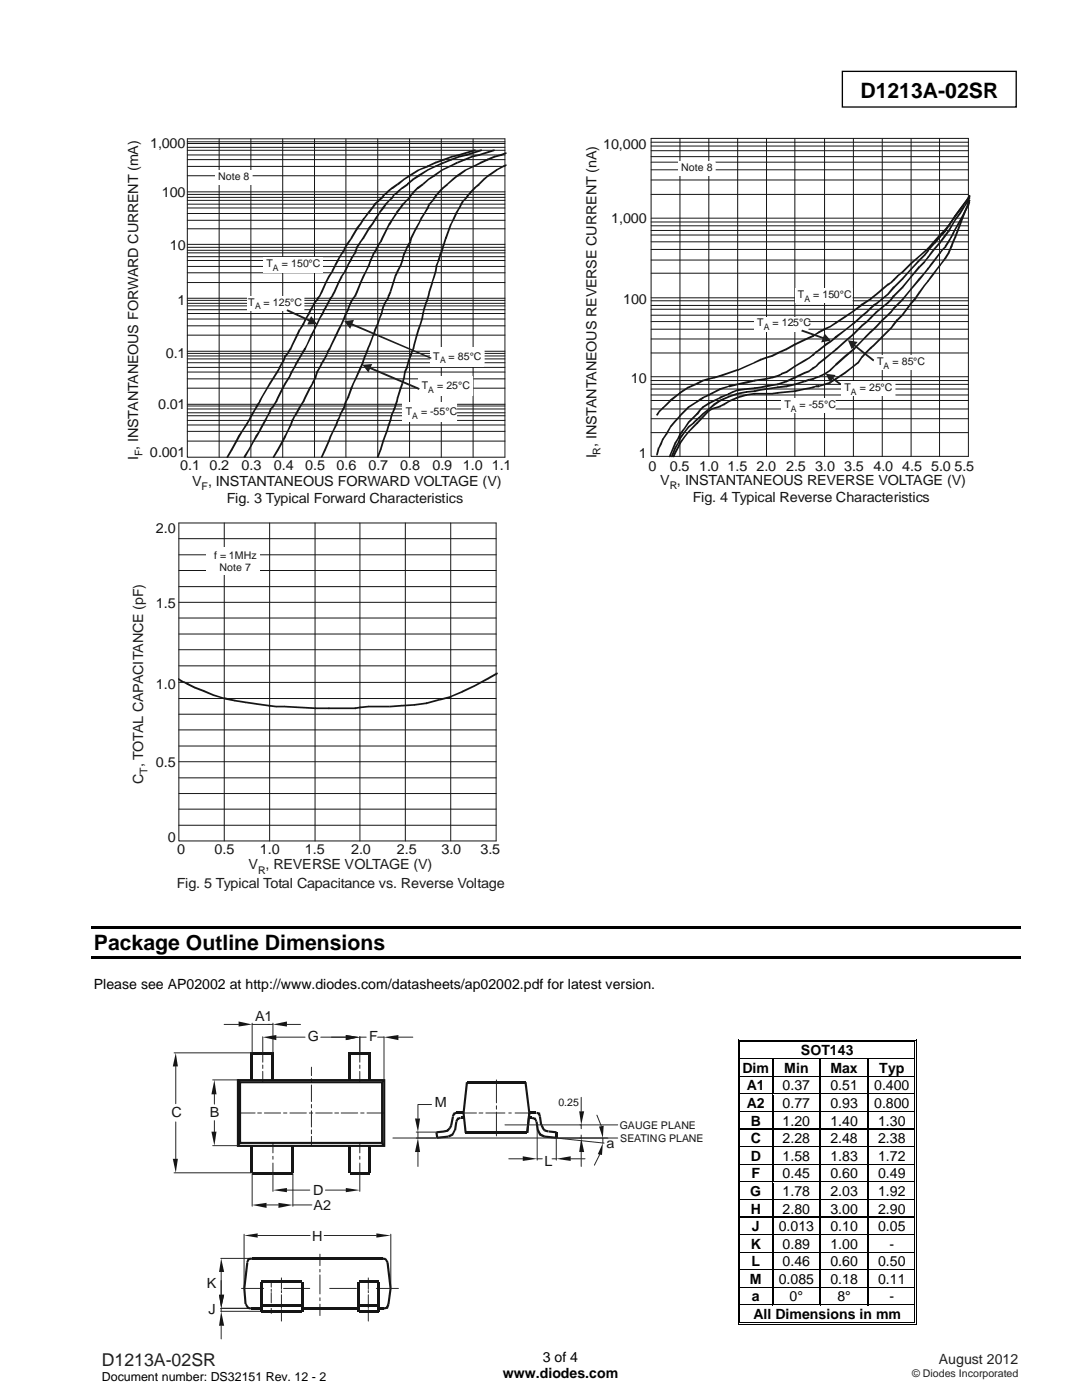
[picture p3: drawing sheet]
<svg xmlns="http://www.w3.org/2000/svg" width="216mm" height="279mm" viewBox="0 0 216 279" stroke-linecap="round" stroke-linejoin="round" font-family="sans-serif">
<defs><g id="words">
<g font-size="4.2">
<text x="171.7" y="19.6">D1213A-02SR</text>
<text x="18.7" y="189.7">Package Outline Dimensions</text>
</g>
<text font-size="3.5" fill="#231f20" x="20.3" y="272.5">D1213A-02SR</text>
<g font-size="2.8" fill="#131516">
<text x="29.9" y="29.6">1,000</text>
<text x="120.4" y="29.7">10,000</text>
<text x="32.3" y="39.3">100</text>
<text x="122" y="44.5">1,000</text>
<text x="33.9" y="49.9">10</text>
<text x="35.4" y="60.9">1</text>
<text x="124.3" y="60.6">100</text>
<text x="33.1" y="71.4">0.1</text>
<text x="125.9" y="76.4">10</text>
<text x="31.5" y="81.7">0.01</text>
<text x="27.6" y="91.8" transform="rotate(-90 27.6 91.8)">I , INSTANTANEOUS FORWARD CURRENT (mA)</text>
<text x="29.9" y="91.2">0.001</text>
<text x="35.9" y="93.8">0.1 0.2</text>
<text x="48.2" y="93.8">0.3</text>
<text x="54.6" y="93.8">0.4</text>
<text x="60.9" y="93.8">0.5</text>
<text x="67.2" y="93.8">0.6</text>
<text x="73.5" y="93.8">0.7</text>
<text x="79.9" y="93.8">0.8</text>
<text x="86.3" y="93.8">0.9</text>
<text x="92.4" y="93.8">1.0 1.1</text>
<text x="119" y="91.5" transform="rotate(-90 119 91.5)">I , INSTANTANEOUS REVERSE CURRENT (nA)</text>
<text x="127.5" y="91.3">1</text>
<text x="129.4" y="94">0</text>
<text x="133.6" y="94">0.5 1.0 1.5 2.0</text>
<text x="156.8" y="94">2.5 3.0 3.5 4.0 4.5 5.0 5.5</text>
<text x="38.3" y="96.9">V , INSTANTANEOUS FORWARD VOLTAGE (V)</text>
<text x="45.3" y="100.4">Fig. 3 Typical Forward Characteristics</text>
<text x="131.7" y="96.8">V , INSTANTANEOUS REVERSE VOLTAGE (V)</text>
<text x="138.2" y="100.2">Fig. 4 Typical Reverse Characteristics</text>
<text x="31.1" y="106.4">2.0</text>
<text x="31.1" y="121.4">1.5</text>
<text x="31.1" y="137.5">1.0</text>
<text x="31.1" y="153">0.5</text>
<text x="33.5" y="168.1">0</text>
<text x="35.3" y="170.4">0</text>
<text x="42.8" y="170.4">0.5</text>
<text x="51.9" y="170.4">1.0</text>
<text x="60.8" y="170.4">1.5</text>
<text x="70" y="170.4">2.0</text>
<text x="79.2" y="170.4">2.5</text>
<text x="88.1" y="170.4">3.0</text>
<text x="95.9" y="170.4">3.5</text>
<text x="50.9" y="203.9">A1</text>
<text x="61.4" y="207.8">G</text>
<text x="73.7" y="207.8">F</text>
<text x="86.8" y="220.9">M</text>
<text x="34.2" y="223">C</text>
<text x="41.8" y="223">B</text>
<text x="108.6" y="232.7">L</text>
<text x="121.1" y="229.1">a</text>
<text x="62.5" y="238.5">D</text>
<text x="62.6" y="241.4">A2</text>
<text x="62.3" y="247.7">H</text>
<text x="41.3" y="257">K</text>
<text x="41.6" y="262.3">J</text>
</g>
<g font-size="2.8" fill="#1f1a17">
<text x="28.6" y="156.5" transform="rotate(-90 28.6 156.5)">C , TOTAL CAPACITANCE (pF)</text>
<text x="49.6" y="173.5">V , REVERSE VOLTAGE (V)</text>
<text x="35.3" y="177.3">Fig. 5 Typical Total Capacitance vs. Reverse Voltage</text>
</g>
<g font-size="2.8">
<text x="18.7" y="197.3">Please see AP02002 at http://www.diodes.com/datasheets/ap02002.pdf for latest version.</text>
<text x="148.1" y="214.1">Dim</text>
<text x="156.5" y="214.1">Min</text>
<text x="159.8" y="210.6">SOT143</text>
<text x="165.7" y="214.1">Max</text>
<text x="175.5" y="214.1">Typ</text>
<text x="149" y="217.6">A1</text>
<text x="149" y="221.1">A2</text>
<text x="156.2" y="217.6">0.37</text>
<text x="156.2" y="221.1">0.77</text>
<text x="165.7" y="217.6">0.51</text>
<text x="165.7" y="221.1">0.93</text>
<text x="174.4" y="217.6">0.400</text>
<text x="174.4" y="221.1">0.800</text>
<text x="149.8" y="224.6">B</text>
<text x="156.2" y="224.6">1.20</text>
<text x="165.7" y="224.6">1.40</text>
<text x="175.2" y="224.6">1.30</text>
<text x="149.8" y="228.2">C</text>
<text x="149.8" y="231.6">D</text>
<text x="156.2" y="228.2">2.28</text>
<text x="156.2" y="231.6">1.58</text>
<text x="165.7" y="228.2">2.48</text>
<text x="165.7" y="231.6">1.83</text>
<text x="175.2" y="228.2">2.38</text>
<text x="175.2" y="231.6">1.72</text>
<text x="149.7" y="238.7">G</text>
<text x="149.9" y="235.2">F</text>
<text x="156.2" y="235.2">0.45</text>
<text x="156.2" y="238.7">1.78</text>
<text x="165.7" y="235.2">0.60</text>
<text x="165.7" y="238.7">2.03</text>
<text x="175.2" y="235.2">0.49</text>
<text x="175.2" y="238.7">1.92</text>
<text x="149.8" y="242.2">H</text>
<text x="150" y="245.7">J</text>
<text x="155.4" y="245.7">0.013</text>
<text x="156.2" y="242.2">2.80</text>
<text x="165.7" y="242.2">3.00</text>
<text x="165.7" y="245.7">0.10</text>
<text x="175.2" y="242.2">2.90</text>
<text x="175.2" y="245.7">0.05</text>
<text x="149.8" y="249.2">K</text>
<text x="156.2" y="249.2">0.89</text>
<text x="165.7" y="249.2">1.00</text>
<text x="177.5" y="249.2">-</text>
<text x="149.6" y="256.2">M</text>
<text x="149.9" y="252.7">L</text>
<text x="155.4" y="256.2">0.085</text>
<text x="156.2" y="252.7">0.46</text>
<text x="165.7" y="252.7">0.60</text>
<text x="165.7" y="256.2">0.18</text>
<text x="175.2" y="252.7">0.50</text>
<text x="175.2" y="256.2">0.11</text>
<text x="150" y="259.7">a</text>
<text x="150.3" y="263.2">All Dimensions in mm</text>
<text x="157.6" y="259.7">0°</text>
<text x="167.1" y="259.7">8°</text>
<text x="177.5" y="259.7">-</text>
<text x="100.3" y="275.1">www.diodes.com</text>
<text x="108.3" y="271.9">3 of 4</text>
</g>
<text font-size="2.8" fill="#231f20" x="187.3" y="272.2">August 2012</text>
<text font-size="2.5" x="20.3" y="275.6">Document number: DS32151 Rev. 12 - 2</text>
<g font-size="2.1" fill="#131516">
<text x="43.6" y="35.9">Note 8</text>
<text x="135.9" y="34.1">Note 8</text>
<text x="53.2" y="53.3">T</text>
<text x="56.2" y="53.3">= 150°C</text>
<text x="159.2" y="59.4">T</text>
<text x="162.2" y="59.4">= 150°C</text>
<text x="49.6" y="61">T</text>
<text x="52.6" y="61">= 125°C</text>
<text x="151.1" y="65.1">T</text>
<text x="154.1" y="65.1">= 125°C</text>
<text x="86.4" y="71.8">T</text>
<text x="89.5" y="71.8">= 85°C</text>
<text x="84.2" y="77.7">T</text>
<text x="87.2" y="77.7">= 25°C</text>
<text x="175" y="72.8">T</text>
<text x="178.1" y="72.8">= 85°C</text>
<text x="81" y="82.9">T</text>
<text x="84" y="82.9">= -55°C</text>
<text x="156.5" y="81.4">T</text>
<text x="159.5" y="81.4">= -55°C</text>
<text x="168.5" y="78.1">T</text>
<text x="171.6" y="78.1">= 25°C</text>
<text x="28.4" y="91.1" transform="rotate(-90 28.4 91.1)">F</text>
<text x="119.8" y="90.7" transform="rotate(-90 119.8 90.7)">R</text>
<text x="40.2" y="97.8">F</text>
<text x="133.6" y="97.7">R</text>
<text x="42.7" y="111.6">f = 1MHz</text>
<text x="43.8" y="113.9">Note 7</text>
<text x="111.4" y="220.7">0.25</text>
<text x="123.7" y="225.3">GAUGE PLANE</text>
<text x="123.8" y="228">SEATING PLANE</text>
</g>
<g font-size="2.1" fill="#1f1a17">
<text x="29.4" y="154.5" transform="rotate(-90 29.4 154.5)">T</text>
<text x="51.5" y="174.3">R</text>
</g>
<text font-size="2.1" fill="#231f20" x="182" y="274.8">© Diodes Incorporated</text>
<g font-size="1.8" fill="#131516">
<text x="54.5" y="54">A</text>
<text x="50.9" y="61.7">A</text>
<text x="152.4" y="65.9">A</text>
<text x="160.5" y="60.2">A</text>
<text x="87.8" y="72.5">A</text>
<text x="176.3" y="73.6">A</text>
<text x="82.2" y="83.7">A</text>
<text x="85.4" y="78.4">A</text>
<text x="157.8" y="82.1">A</text>
<text x="169.8" y="78.7">A</text>
</g>
</g></defs>
<path d="M168.1 14.2h34.7v7.2h-34.7z" fill="none" stroke="#000" stroke-width=".26"/>
<g fill="none" stroke="#131516" stroke-width=".2">
<path d="M37.4 27.7h63.4v63.5h-63.4zM37.4 40h63.4M37.4 39.4h63.4M37.4 38.8h63.4M37.4 35.1h63.4M37.4 33.2h63.4M37.4 31.9h63.4M37.4 30.9h63.4M37.4 30h63.4M37.4 29.4h63.4M37.4 28.6h63.4M37.4 28.3h63.4"/>
<path d="M37.4 38.3h63.4M43.7 27.7v63.5M50.1 27.7v63.5M56.4 27.7v63.5M62.8 27.7v63.5M69 27.7v63.5M75.4 27.7v63.5M81.7 27.7v63.5M88.1 27.7v63.5M94.4 27.7v63.5M37.4 59.9h63.4M37.4 56.4h63.4"/>
<path d="M37.4 54.4h63.4M37.4 53.2h63.4M37.4 52h63.4M37.4 51.2h63.4M37.4 50.5h63.4M37.4 50h63.4M37.4 49.4h63.4M37.4 45.7h63.4M37.4 44h63.4M37.4 42.6h63.4M37.4 41.5h63.4M37.4 40.7h63.4"/>
<path d="M37.4 59.5h63.4M37.4 48.8h63.4M37.4 77.5h63.4M37.4 75.6h63.4M37.4 74.3h63.4M37.4 73.3h63.4M37.4 72.4h63.4M37.4 71.6h63.4M37.4 71h63.4M37.4 70.5h63.4M37.4 66.9h63.4M37.4 65h63.4"/>
<path d="M37.4 63.7h63.4M37.4 62.6h63.4M37.4 61.8h63.4M37.4 61h63.4M37.4 60.5h63.4M37.4 70.1h63.4M37.4 88h63.4M37.4 86.1h63.4M37.4 84.8h63.4M37.4 83.9h63.4M37.4 83h63.4M37.4 82.4h63.4"/>
<path d="M37.4 81.6h63.4M37.4 81h63.4M37.4 80.7h63.4"/>
</g>
<g fill="#131516">
<path d="M75.2 91.2h.3l-.1 .1zM75.8 89.6l.3 .1-.6 1.5h-.3zM76 89.7h.1zM76.3 87.9l.3 .1-.5 1.7-.3-.1zM76.4 87.9l.2 .1-.3-.1z"/>
<path d="M76.3 87.9l.3 .1v.2h-.2zM76.6 87l.4 .1-.4 .9-.3-.1zM76.8 87.1h.2zM77.1 85.9l.3 .1-.4 1.1-.4-.1zM77.4 84.7l.3 .1-.3 1.2-.3-.1zM77.4 84.7l.2 .1zM77.7 83.8l.4 .1-.4 1-.3-.2zM77.8 83.7l.3 .2-.4-.1z"/>
<path d="M77.7 83.8l.4 .1-.2 .2zM77.9 83.1h.4l-.2 .8-.4-.1zM77.9 83.1h.2zM78.1 82.5l.3 .1-.1 .5h-.4zM78.1 82.5h.2zM78.5 81.5l.3 .2-.4 .9-.2-.1zM78.6 81.4l.2 .1v.2l-.3-.2z"/>
<path d="M78.5 81.5l.3 .2-.2 .1zM78.7 81.2l.3 .1-.2 .4-.3-.2zM78.8 81.2l.2 .1zM78.7 81h.3v.2h-.3zM78.7 80.9l.1 .1zM78.8 80.6l.4 .2-.2 .3-.3-.2zM78.9 80.5h.2l.1 .3-.4-.2z"/>
<path d="M78.8 80.6l.4 .1-.1 .2h-.2zM79 80l.4 .2-.2 .5-.4-.1zM79.2 80.1l.2 .1zM79.2 79.3l.3 .1-.1 .8-.4-.1zM79.2 79.3h.2zM79.8 77.4l.3 .2-.6 1.8-.3-.1zM79.9 77.3l.2 .1v.2l-.3-.2z"/>
<path d="M79.8 77.4l.3 .2h-.2zM80.1 76.5l.4 .1-.4 1-.3-.2zM80.3 76.5l.2 .1zM80.5 75.4h.3l-.3 1.1h-.4zM80.6 75.4h.2zM80.6 74.3h.4l-.2 1.1h-.3zM80.6 74.2l.2 .1zM81 73.2l.4 .2-.4 .9-.4-.1zM81 73.2h.4v.2z"/>
<path d="M81 73.2l.4 .1-.1 .2h-.2zM81.2 72.6h.4l-.2 .7-.4-.1zM81.2 72.5l.2 .1zM81.4 72l.3 .1-.1 .5-.4-.1zM81.4 72h.2zM81.7 71l.4 .1-.4 1-.3-.1zM81.8 70.9h.2l.1 .2-.4-.1z"/>
<path d="M81.7 71l.4 .1-.3 .1zM81.9 70.6l.3 .2-.1 .3-.4-.1zM82.1 70.7l.1 .1zM81.9 70.5h.3v.2h-.3zM81.9 70.4l.2 .1zM82.1 70l.3 .2-.2 .3-.3-.1zM82.2 69.9l.2 .3-.3-.2z"/>
<path d="M82.1 70l.3 .2-.2 .1zM82.3 69.5l.4 .1-.3 .6-.3-.2zM82.5 69.5l.2 .1zM82.5 68.7l.3 .1-.1 .8-.4-.1zM82.5 68.7l.2 .1zM83 66.9l.3 .1-.5 1.8-.3-.1zM83.1 66.7l.2 .1v.2l-.3-.1z"/>
<path d="M83 66.9l.3 .1-.1 .1zM83.3 65.7l.4 .2-.4 1.1-.3-.1zM83.8 64.6l.3 .1-.4 1.2-.4-.2zM84.1 63.5l.3 .1-.3 1.1-.3-.1zM84.2 63.5l.2 .1zM84.2 62.6h.4l-.2 1-.3-.1zM84.3 62.4l.3 .2h-.4z"/>
<path d="M84.2 62.6h.4l-.1 .1zM84.4 61.8l.4 .1-.2 .7h-.4zM84.4 61.7l.2 .1zM84.6 61.2l.3 .1-.1 .6-.4-.2zM84.8 61.2l.1 .1zM84.8 60.5h.4l-.3 .8-.3-.1zM84.8 60.4l.2-.1 .2 .2z"/>
<path d="M84.8 60.5h.3l-.2 .1zM85 60l.3 .2-.2 .3h-.3zM85.2 60.1l.1 .1zM85.2 59.5l.3 .1-.2 .6-.3-.2zM85.2 59.5l.1-.1 .2 .2z"/>
<path d="M85.2 59.5l.3 .1-.2 .1zM85.3 58.9l.4 .1-.2 .6-.3-.1zM85.5 59h.2zM85.5 58.2l.4 .1-.2 .7-.4-.1zM85.5 58.2l.2 .1zM86.1 56.3l.3 .1-.5 1.9-.4-.1zM86.2 56.2l.2 .2-.3-.1z"/>
<path d="M86.1 56.3l.3 .1-.2 .1zM86.4 55.2l.4 .1-.4 1.1-.3-.1zM86.8 54l.3 .1-.3 1.2-.4-.1zM87 54.1h.1zM87 52.9l.3 .1-.2 1.1-.3-.1zM87 52.9h.1zM87.4 52l.2 .1-.3 .9-.3-.1zM87.5 51.8l.1 .3-.2-.1z"/>
<path d="M87.3 52l.4 .1-.2 .1zM87.5 51.2l.4 .1-.2 .8-.4-.1zM87.5 51.2h.2zM87.7 50.6l.4 .1-.2 .6-.4-.1zM87.7 50.6l.2 .1zM88.1 49.9l.3 .1-.3 .8-.4-.2zM88.1 49.8h.2l.1 .2-.3-.1z"/>
<path d="M88.1 49.9l.3 .1-.1 .1h-.2zM88.2 49.3l.4 .1-.2 .6-.3-.1zM88.4 49.4h.2zM88.2 49.2h.4v.2h-.4zM88.2 49.1l.2 .1zM88.4 48.8l.3 .1-.1 .4-.4-.2zM88.6 48.6l.1 .3-.3-.1z"/>
<path d="M88.4 48.8l.3 .1h-.1zM88.6 48.2l.3 .1-.2 .6-.3-.1zM88.7 48.3h.2zM88.8 47.4l.4 .1-.3 .8-.3-.1zM88.8 47.4l.2 .1zM89.5 45.6l.3 .1-.6 1.9-.4-.2zM89.5 45.6l.2-.1 .1 .2z"/>
<path d="M89.5 45.6l.3 .1-.2 .1zM89.8 44.6l.4 .1-.4 1-.3-.1zM89.8 44.6h.2zM90.4 43.5l.4 .1-.6 1.1-.3-.1zM90.9 42.4l.4 .1-.5 1.1-.4-.1zM90.9 42.4h.2zM91.5 41.4l.3 .2-.5 .9-.4-.1zM91.5 41.4h.4l-.1 .2z"/>
<path d="M91.5 41.4l.4 .1-.2 .2zM91.9 40.7l.3 .1-.3 .7-.4-.1zM91.9 40.7h.1zM92.2 40.1l.3 .1-.3 .6-.3-.1zM92.2 40.1l.2 .1zM93 39.3l.2 .3-.7 .6-.2-.1zM93 39.3l.1-.1 .2 .2-.1 .2z"/>
<path d="M93 39.3l.3 .2-.3 .1zM93.3 38.7l.3 .3-.3 .5-.3-.2zM93.3 38.7l.2 .1zM93.4 38.7l.2-.2 .2 .3-.2 .2zM93.9 38.1l.2 .3-.3 .4-.2-.3zM93.9 38.1h.2l.1 .2-.1 .1z"/>
<path d="M93.9 38.1l.2 .3-.1 .1-.2-.2zM93.9 38.1l.8-.7 .2 .2-.8 .8zM94.7 37.4v.1zM94.7 37.4l.8-.8 .3 .3-1 .7zM95.7 36.8l.1 .1zM95.5 36.6l.9-.9 .3 .2-.9 1zM96.4 35.7l.1 .1zM96.4 35.7l1-.8 .1 .3-.8 .7zM97.4 34.9l.2 .2-.1 .1z"/>
<path d="M97.3 35l.1-.1 .1 .3h-.2zM97.4 34.9l1.6-1.1 .2 .3-1.7 1.1zM99 33.8l.1 .1zM99 33.8l1.4-.8 .2 .3-1.5 .8zM100.4 33l.3 .1-.1 .2z"/>
<path d="M100.3 33.1l.1-.1 .2 .3-.1 .1zM100.4 33l.4-.1 .2 .2-.4 .2zM100.9 32.8l.2 .1-.1 .2-.2-.2z"/>
<path d="M64 91.2h.4l-.3 .1zM64.7 89.6l.3 .2-.6 1.4h-.4zM64.9 89.7l.1 .1zM65.5 87.9l.3 .1-.8 1.8-.3-.2zM65.6 87.9l.2 .1-.3-.1z"/>
<path d="M65.5 87.9l.3 .1-.1 .2h-.1zM65.8 87l.3 .1-.3 .9-.3-.1zM65.8 87l.2 .1zM66.4 85.8l.3 .2-.6 1.1-.3-.1zM66.9 84.7l.3 .2-.5 1.1-.3-.2zM67.1 84.8l.1 .1zM67.2 83.8l.4 .1-.4 1-.3-.2zM67.3 83.7l.3 .2-.4-.1z"/>
<path d="M67.2 83.8l.4 .2-.3 .1zM67.7 83.1l.2 .1-.3 .8-.4-.2zM67.8 83.1l.1 .1zM67.8 82.5l.4 .1-.3 .5h-.3zM67.8 82.5l.2 .1zM68.3 81.5l.4 .2-.6 .9-.3-.1zM68.3 81.5l.3-.1 .1 .3z"/>
<path d="M68.3 81.5l.4 .2-.3 .1zM68.5 81.2l.4 .1-.2 .4-.4-.2zM68.7 81.2l.2 .1zM68.7 80.6l.3 .1-.1 .6-.4-.1zM68.8 80.5l.2 .2-.3-.1z"/>
<path d="M68.7 80.6l.3 .1-.1 .2-.2-.1zM68.9 80l.3 .2-.2 .5-.3-.1zM68.9 80l.1 .1zM69.3 79.2l.3 .2-.4 .8-.3-.2zM69.4 79.3l.2 .1zM70 77.4l.3 .2-.7 1.8-.3-.2zM70 77.3h.2l.1 .3-.3-.2z"/>
<path d="M70 77.4l.3 .2h-.3zM70.4 76.5l.2 .1-.3 1-.3-.2zM70.4 76.5h.1zM70.9 75.4h.3l-.6 1.2-.2-.1zM71.4 74.2l.3 .1-.5 1.1h-.3zM71.6 74.3h.1zM71.8 73.2l.4 .2-.5 .9-.3-.1zM71.8 73.2h.2l.2 .2z"/>
<path d="M71.8 73.2l.4 .2-.3 .1zM72.2 72.5l.3 .1-.3 .8-.4-.2zM72.3 72.6h.2zM72.3 72l.4 .1-.2 .5-.3-.1zM72.3 72h.2zM72.7 71l.3 .1-.3 1-.4-.1zM72.7 71l.2-.1 .1 .2z"/>
<path d="M72.7 71l.3 .1-.3 .1zM72.9 70.6l.3 .2-.2 .3-.3-.1zM73 70.7l.2 .1zM73.1 70l.3 .2-.2 .5-.4-.1zM73.2 69.9l.2 .3-.3-.2z"/>
<path d="M73.1 70l.3 .2-.2 .1zM73.3 69.5l.3 .1-.2 .6-.3-.2zM73.3 69.5h.1zM73.6 68.7l.3 .1-.3 .8-.3-.1zM73.8 68.8h.1zM74.4 66.8l.2 .2-.7 1.8-.3-.1zM74.4 66.8l.1-.1 .1 .3z"/>
<path d="M74.4 66.9l.3 .1-.3 .1zM74.7 65.7l.3 .2-.3 1.1-.3-.1zM74.7 65.7l.2 .1zM75.2 64.6l.3 .1-.5 1.2-.3-.2zM75.4 64.7h.1zM75.6 63.5l.3 .1-.4 1.1-.3-.1zM75.6 63.4l.2 .1zM76 62.5l.3 .2-.4 .9-.3-.2zM76 62.5l.2-.1 .1 .3z"/>
<path d="M76 62.6h.3l-.1 .1zM76.1 61.8l.4 .1-.2 .7h-.3zM76.1 61.7l.2 .1zM76.3 61.2l.3 .1-.1 .6-.4-.2zM76.3 61.2h.2zM76.6 60.5h.4l-.4 .8-.3-.1zM76.6 60.5l.3-.1 .1 .1z"/>
<path d="M76.6 60.5h.4l-.3 .1zM76.9 60l.3 .2-.2 .3h-.4zM76.9 60l.1 .1zM77.1 59.8l.2 .2-.1 .2-.3-.2zM77.2 59.9l.2 .1zM77.2 59.4l.4 .2-.2 .4-.3-.1zM77.3 59.4h.2l.1 .2-.4-.2z"/>
<path d="M77.2 59.5l.4 .1-.3 .1zM77.4 58.9l.3 .1-.1 .6-.4-.1zM77.4 58.9l.2 .1zM77.7 58.2l.4 .1-.4 .8-.3-.2zM77.9 58.3h.2zM78.3 56.3l.4 .1-.6 1.9-.4-.1zM78.4 56.2l.3 .2-.4-.1z"/>
<path d="M78.3 56.3l.4 .1-.3 .1zM78.7 55.2l.3 .1-.3 1.1-.4-.1zM78.7 55.1l.1 .1zM79.2 54l.3 .2-.5 1.1-.3-.2zM79.8 52.9l.3 .1-.6 1.2-.3-.2zM79.9 52.9l.2 .1zM80.1 52l.4 .1-.4 .9-.3-.1zM80.2 51.8l.3 .1v.2l-.4-.1z"/>
<path d="M80.1 52l.4 .1-.3 .1zM80.3 51.2l.3 .1-.1 .8-.4-.1zM80.3 51.2h.2zM80.5 50.6l.3 .1-.2 .6-.3-.1zM80.5 50.6l.1 .1zM80.9 49.9l.2 .1-.3 .8-.3-.2zM81 49.8l.1 .2-.2-.1z"/>
<path d="M80.9 49.9l.2 .1-.1 .1zM81 49.3l.4 .1-.3 .6-.2-.1zM81 49.3l.2 .1zM81.2 49l.3 .3-.2 .2-.3-.2zM81.4 49.2l.2 .1zM81.4 48.8l.3 .1-.1 .4-.4-.2zM81.5 48.6l.2 .3-.3-.1z"/>
<path d="M81.4 48.7l.3 .2h-.2zM81.7 48.2l.4 .1-.4 .6-.3-.2zM81.9 48.3h.2zM81.9 47.4l.3 .1-.1 .8-.4-.1zM81.9 47.4l.2 .1zM82.8 45.6l.4 .1-1 1.9-.3-.2zM82.8 45.6l.3-.1 .1 .2z"/>
<path d="M82.8 45.6l.4 .1h-.3zM83.4 44.6l.3 .1-.5 1-.4-.1zM83.5 44.6l.2 .1zM83.9 43.5l.3 .1-.5 1.1-.3-.1zM83.9 43.5h.2zM84.7 42.4l.2 .1-.7 1.1-.3-.1zM84.8 42.4l.1 .1zM85.2 41.4l.3 .2-.6 .9-.2-.1zM85.2 41.4l.2-.1 .1 .3z"/>
<path d="M85.2 41.4l.3 .1-.1 .2zM85.5 40.7l.4 .1-.4 .7-.3-.1zM85.5 40.6l.2 .1zM85.6 40.6l.5-.5 .3 .1-.5 .6zM86.3 40.2h.1zM86.6 39.3l.4 .2-.6 .7-.3-.1zM86.6 39.3l.3-.1 .1 .3z"/>
<path d="M86.6 39.3l.4 .2-.3 .1zM87 38.7l.3 .3-.3 .5-.4-.2zM87 38.7l.1 .1zM87 38.7l.2-.2 .3 .3-.2 .2zM87.5 38.1l.3 .3-.3 .4-.3-.3zM87.5 38.1h.3l.1 .2-.1 .1z"/>
<path d="M87.5 38.1l.3 .3-.1 .1-.2-.1zM87.5 38.1l.8-.7 .3 .2-.8 .8zM88.3 37.4l.1 .1zM88.3 37.4l.9-.8 .2 .3-.8 .7zM89.3 36.8l.1 .1zM89.2 36.6l1.1-.9 .2 .2-1.1 1zM90.3 35.7l.1 .1zM90.3 35.7l.9-.8 .2 .3-.9 .7zM91.2 34.9l.2 .1v.2z"/>
<path d="M91.1 35l.1-.1 .2 .3h-.1zM91.2 34.9l1.6-1.1 .2 .3-1.6 1.1zM92.8 33.8l.2 .1zM92.9 33.8l1.6-.8 .2 .3-1.7 .8zM94.5 33l.2 .1v.2z"/>
<path d="M94.4 33.1l.1-.1 .2 .3-.2 .1zM94.5 33l1.4-.7 .2 .3-1.4 .7zM95.9 32.3l.1 .1zM95.9 32.3l1.3-.6 .2 .3-1.3 .6zM97.2 31.7l.3 .1-.1 .2z"/>
<path d="M97.1 31.8l.1-.1 .2 .3-.3-.1zM97.2 31.7l1.4-.6 .2 .3-1.4 .6zM98.6 31.1l.1 .2zM98.6 31.1l1.3-.3 .2 .3-1.3 .3zM99.9 30.8h.3l-.1 .3z"/>
<path d="M99.8 30.8h.1l.2 .3-.3-.1zM99.9 30.8l.9-.4 .1 .4-.8 .3zM100.8 30.4h.2l.1 .3-.2 .1z"/>
<path d="M54.5 91.1l.2 .2-.1 .1-.2-.2zM55.3 89.6l.3 .2-.9 1.5-.2-.2zM55.5 89.7l.1 .1zM56.2 87.9l.4 .2-1 1.7-.3-.2zM56.3 87.9h.3v.2l-.4-.2z"/>
<path d="M56.2 87.9l.4 .2-.2 .1zM56.7 86.9l.4 .3-.5 .9-.4-.2zM56.9 87.1l.2 .1zM57.3 85.8l.3 .2-.5 1.1-.4-.1zM57.8 84.7l.4 .2-.6 1.1-.3-.2zM58 84.8l.2 .1zM58.2 83.8l.3 .1-.3 1-.4-.2zM58.2 83.8l.2-.1 .1 .2z"/>
<path d="M58.2 83.8l.3 .2-.2 .1zM58.6 83.1l.3 .1-.4 .8-.3-.2zM58.6 83.1h.2zM58.9 82.5l.4 .1-.4 .6-.3-.1zM59.1 82.6h.2zM59.5 81.5l.3 .2-.5 .9-.4-.1zM59.5 81.5l.2-.1 .1 .3z"/>
<path d="M59.5 81.5l.3 .2-.3 .1zM59.6 81.2l.4 .1-.2 .4-.3-.2zM59.6 81.2h.2zM60 80.6l.3 .2-.3 .6-.3-.3zM60.1 80.5l.3 .1-.1 .2-.3-.2z"/>
<path d="M60 80.6l.3 .2-.2 .1zM60.4 80l.3 .2-.4 .6-.3-.2zM60.6 80.1l.1 .1zM60.7 79.2l.4 .2-.4 .8-.3-.2zM61.7 77.4l.3 .2-.9 1.8-.4-.2zM61.7 77.4l.2-.1 .1 .3z"/>
<path d="M61.7 77.4l.3 .2h-.3zM62.3 76.5l.2 .1-.5 1-.3-.2zM62.3 76.5l.2 .1zM62.8 75.4h.3l-.6 1.2-.3-.1zM62.9 75.4h.2zM63.1 74.2l.3 .1-.3 1.1h-.3zM63.1 74.2l.2 .1zM63.7 73.2l.2 .2-.5 .9-.3-.1zM63.7 73.2h.2v.2z"/>
<path d="M63.7 73.2l.2 .2h-.3zM64 72.5l.4 .1-.5 .8-.2-.2zM64 72.5l.2 .1zM64.4 71.9l.3 .2-.4 .5-.3-.1zM64.5 72l.2 .1zM65 71l.2 .1-.5 1-.3-.2zM65 71l.1-.1 .1 .2z"/>
<path d="M64.9 71l.3 .1-.2 .1zM65.1 70.6l.3 .2-.2 .3-.3-.1zM65.3 70.7l.1 .1zM65.3 70l.3 .2-.2 .5-.3-.1zM65.4 69.9l.2 .3-.3-.2z"/>
<path d="M65.3 70l.3 .2-.2 .1zM65.6 69.4l.4 .3-.4 .5-.3-.2zM65.8 69.5l.2 .2zM66 68.7l.3 .1-.3 .8-.4-.1zM66.9 66.8l.3 .2-.9 1.8-.3-.1zM66.9 66.8l.3-.1v.3z"/>
<path d="M66.9 66.8l.3 .2-.2 .1zM67.4 65.7l.4 .2-.6 1.1-.3-.2zM68 64.6l.3 .1-.5 1.2-.4-.2zM68.5 63.4l.4 .2-.6 1.1-.3-.1zM68.7 63.5l.2 .1zM68.9 62.5l.3 .2-.3 .9-.4-.2zM68.9 62.5l.2-.1 .1 .3z"/>
<path d="M68.9 62.5l.3 .2h-.3zM69.3 61.7l.3 .2-.4 .8-.3-.2zM69.4 61.8l.2 .1zM69.4 61.2l.4 .1-.2 .6-.3-.2zM69.4 61.2h.2zM69.8 60.5h.3l-.3 .8-.4-.1zM69.9 60.4l.2 .1h-.3z"/>
<path d="M69.8 60.5h.3l-.2 .1zM70 60l.3 .2-.2 .3h-.3zM70 60l.1 .1zM70.4 59.4l.2 .2-.3 .6-.3-.2zM70.5 59.4l.2 .1-.1 .1-.2-.2z"/>
<path d="M70.4 59.4l.2 .2-.2 .1zM70.7 58.9l.4 .2-.5 .5-.2-.2zM70.9 59l.2 .1zM71.1 58.2l.3 .1-.3 .8-.4-.2zM71.2 58.3h.2zM71.8 56.3l.4 .1-.8 1.9-.3-.1zM71.9 56.2l.3 .2-.4-.1z"/>
<path d="M71.8 56.3l.4 .1-.3 .1zM72.3 55.1l.4 .2-.5 1.1-.4-.1zM72.9 54l.3 .2-.5 1.1-.4-.2zM73.4 52.9l.4 .1-.6 1.2-.3-.2zM73.6 52.9l.2 .1zM73.8 52l.3 .1-.3 .9-.4-.1zM73.9 51.8l.2 .1v.2l-.3-.1z"/>
<path d="M73.8 51.9l.3 .2-.2 .1zM74.2 51.1l.2 .2-.3 .8-.3-.2zM74.3 51.2l.1 .1zM74.4 50.6l.3 .1-.3 .6-.3-.1zM74.4 50.5l.1 .2zM74.9 49.9l.3 .1-.6 .8-.2-.3zM74.9 49.9l.2-.1 .1 .2z"/>
<path d="M74.9 49.9l.3 .1-.1 .1h-.1zM75 49.3l.4 .1-.2 .6-.3-.1zM75 49.3l.2 .1zM75.3 49l.2 .3-.1 .2-.3-.2zM75.4 49.2l.1 .1zM75.4 48.8l.3 .1-.2 .4-.3-.2zM75.5 48.6l.2 .3-.3-.1z"/>
<path d="M75.5 48.7l.2 .2h-.2zM75.8 48.2l.3 .1-.4 .6-.2-.2zM76 48.3h.1zM76.1 47.4l.4 .2-.4 .7-.3-.1zM77.1 45.6l.3 .1-.9 1.9-.4-.2zM77.1 45.6l.2-.1 .1 .2z"/>
<path d="M77.1 45.6l.2 .1-.1 .1zM77.6 44.6l.3 .1-.6 1-.2-.1zM77.6 44.6h.1zM78.3 43.5l.3 .1-.7 1.2-.3-.2zM78.3 43.5h.2zM79 42.4l.4 .1-.8 1.1-.3-.1zM79 42.3l.2 .1zM79.8 41.3l.2 .3-.6 .9-.4-.2zM79.8 41.3l.3 .1-.1 .2z"/>
<path d="M79.8 41.3l.2 .3-.1 .1-.1-.1zM80.3 40.6l.3 .2-.6 .8-.2-.3zM80.3 40.6l.2 .1zM80.4 40.6l.5-.5 .2 .1-.5 .6zM80.9 40.1l.7-.8 .3 .3-.8 .6zM81.6 39.3h.3v.3z"/>
<path d="M81.6 39.3l.3 .2-.3 .1zM82 38.7l.2 .3-.3 .5-.3-.2zM82 38.7l.1 .1zM82 38.7l.1-.2 .3 .3-.2 .2zM82.5 38.1l.2 .3-.3 .4-.3-.3zM82.5 38.1h.2l.1 .2-.1 .1z"/>
<path d="M82.5 38.1l.2 .3v.1l-.2-.1zM82.5 38.1l.7-.7 .3 .2-.8 .8zM83.2 37.4l.1 .1zM83.2 37.4l1.1-.8 .2 .3-1 .8zM84.4 36.8l.2 .1h-.1zM84.3 36.6l1.1-.9 .2 .2-1 1zM85.4 35.7l.1 .1zM85.4 35.7l1.1-.8 .2 .3-1.1 .7zM86.5 34.9l.3 .1-.1 .2z"/>
<path d="M86.4 35l.1-.1 .2 .3h-.3zM86.5 34.9l1.6-1.1 .2 .3-1.6 1.1zM88.1 33.8l.1 .1zM88.1 33.8l1.6-.8 .2 .3-1.6 .8zM89.7 33l.3 .1-.1 .2z"/>
<path d="M89.7 33.1v-.1l.2 .3h-.2zM89.7 33l1.5-.7 .2 .3-1.5 .7zM91.2 32.3l.1 .1zM91.3 32.3l1.4-.6 .1 .3-1.4 .6zM92.7 31.7l.2 .1-.1 .2z"/>
<path d="M92.6 31.8l.1-.1 .1 .3zM92.7 31.7l1.4-.6 .1 .3-1.4 .6zM94.1 31.1l.1 .2zM94.1 31.1l1.5-.3 .1 .3-1.5 .3zM95.6 30.8h.2l-.1 .3z"/>
<path d="M95.5 30.8h.1l.1 .3zM95.6 30.8l2.9-1 .1 .4-2.9 .9zM98.5 29.8l.2 .1-.1 .3z"/>
<path d="M48.6 91.1l.4 .2-.2 .1zM49.6 89.6l.2 .2-.8 1.5-.4-.2zM49.7 89.7l.1 .1zM50.5 87.9l.2 .2-.9 1.7-.2-.2zM50.5 87.9h.2v.2z"/>
<path d="M50.5 87.9l.2 .2h-.2zM51 86.9l.3 .3-.6 .9-.2-.2zM51 86.9l.2 .2zM51.8 85.8l.2 .2-.7 1.2-.3-.3zM51.8 85.9l.2 .1zM52.3 84.7l.3 .2-.6 1.1-.3-.2zM52.3 84.7l.1 .1zM52.8 83.8l.3 .2-.5 .9-.3-.2zM52.8 83.8l.2-.1 .1 .3z"/>
<path d="M52.8 83.8l.3 .2-.2 .1zM53.2 83.1l.2 .1-.3 .8-.3-.2zM53.2 83.1h.1zM53.5 82.5l.3 .1-.4 .6-.2-.1zM53.7 82.6h.2zM53.9 81.5l.3 .2-.3 .9-.4-.1zM53.9 81.5l.2-.1 .1 .3z"/>
<path d="M53.9 81.5l.2 .2-.1 .1zM53.9 81.5l.4-.4 .2 .3-.4 .3zM54.5 80.9l.2 .3-.2 .2-.2-.3zM54.5 81l.2 .2zM54.6 80.6l.3 .2-.2 .3-.3-.2zM54.7 80.5l.2 .3-.3-.2z"/>
<path d="M54.6 80.6l.3 .2-.3 .1zM55 80l.3 .2-.4 .6-.3-.2zM55.1 80.1l.2 .1zM55.3 79.2l.3 .2-.3 .8-.3-.2zM56.2 77.4l.4 .2-1 1.8-.3-.2zM56.2 77.4l.3-.1 .1 .3z"/>
<path d="M56.2 77.4l.4 .2h-.3zM56.7 76.5l.4 .1-.5 1-.4-.2zM56.7 76.5h.2zM57.5 75.3l.3 .2-.7 1.1-.4-.1zM57.7 75.4h.1v.1zM58 74.2l.4 .1-.6 1.1h-.3zM58 74.2l.2 .1zM58.6 73.2l.3 .2-.5 .9-.4-.1zM58.7 73.2h.2v.2l-.3-.2z"/>
<path d="M58.6 73.2l.3 .2-.2 .1zM58.9 72.5l.4 .1-.4 .8-.3-.2zM58.9 72.5l.2 .1zM59.3 71.9l.3 .2-.3 .5-.4-.1zM59.5 72l.1 .1zM59.9 71l.2 .1-.5 1-.3-.2zM59.9 71l.2-.1 .1 .1-.1 .1z"/>
<path d="M59.9 71l.2 .1-.1 .1zM60 70.6l.4 .2-.3 .3-.2-.1zM60 70.6l.2 .1zM60.4 70l.3 .2-.4 .6-.3-.2zM60.5 69.9h.1l.1 .3-.3-.2z"/>
<path d="M60.4 70l.3 .2-.2 .1zM60.7 69.4l.4 .3-.4 .5-.3-.2zM60.9 69.5l.2 .2zM61.2 68.7l.2 .1-.3 .8-.4-.1zM62 66.8l.3 .2-.9 1.8-.2-.1zM62 66.8l.3-.1v.3z"/>
<path d="M62 66.8l.3 .2-.2 .1zM62.6 65.7l.2 .2-.5 1.1-.3-.2zM63.1 64.6l.3 .1-.6 1.2-.2-.2zM63.7 63.4l.2 .2-.5 1.1-.3-.1zM63.7 63.4l.1 .1zM64.2 62.5l.3 .2-.6 .9-.2-.2zM64.2 62.5l.3-.1v.3z"/>
<path d="M64.2 62.5l.3 .2h-.2zM64.5 61.7l.4 .2-.4 .8-.3-.2zM64.5 61.7l.2 .1zM65 61.1l.2 .3-.3 .5-.4-.2zM65 61.2l.2 .2zM65.3 60.5h.3l-.4 .8-.3-.1zM65.4 60.4l.2 .1h-.3z"/>
<path d="M65.3 60.5h.3l-.2 .1zM65.5 60l.3 .2-.2 .3h-.3zM65.5 60l.1 .1zM65.8 59.4l.3 .2-.3 .6-.3-.2zM65.8 59.4h.2l.1 .2z"/>
<path d="M65.8 59.4l.3 .2-.2 .1zM66.2 58.9l.3 .2-.4 .5-.3-.2zM66.3 59l.2 .1zM66.6 58.2l.3 .1-.4 .8-.4-.2zM67.4 56.3l.4 .1-.9 1.9-.3-.1zM67.4 56.3l.3-.1 .1 .2z"/>
<path d="M67.4 56.3l.4 .1-.3 .1zM68 55.1l.3 .2-.5 1.1-.4-.1zM68 55.1l.2 .1zM68.8 54l.2 .2-.7 1.1-.3-.2zM68.9 54.1l.1 .1zM69.3 52.9l.3 .1-.6 1.2-.3-.2zM69.3 52.8l.1 .1zM69.8 51.9l.3 .2-.6 .9-.2-.2zM69.8 51.9l.2-.1 .1 .3z"/>
<path d="M69.8 51.9l.3 .2-.2 .1zM70.1 51.1l.4 .2-.4 .8-.3-.2zM70.1 51.1l.2 .1zM70.5 50.6l.3 .2-.3 .6-.3-.3zM70.7 50.7l.2 .1zM70.9 49.9l.3 .1-.3 .8-.4-.2zM71 49.8h.1l.1 .2-.3-.1z"/>
<path d="M70.9 49.9l.3 .1-.1 .1h-.1zM71.1 49.3l.3 .1-.2 .6-.3-.1zM71.1 49.3l.1 .1zM71.5 48.7l.2 .2-.3 .5-.3-.1zM71.6 48.6l.1 .3-.2-.2z"/>
<path d="M71.5 48.7l.2 .2h-.2zM71.8 48.2l.3 .1-.4 .6-.2-.2zM71.8 48.2l.2 .1zM72.3 47.4l.4 .2-.6 .7-.3-.1zM72.5 47.5l.2 .1zM73.4 45.6l.4 .1-1.1 1.9-.4-.2zM73.4 45.6l.3-.1 .1 .2z"/>
<path d="M73.4 45.5l.4 .2-.2 .1zM74.2 44.6l.2 .2-.6 .9-.4-.2zM74.3 44.6l.1 .2zM74.9 43.5l.3 .1-.8 1.2-.2-.2zM75.6 42.4l.3 .1-.7 1.1-.3-.1zM75.6 42.3l.2 .1zM76.3 41.3l.3 .3-.7 .9-.3-.2zM76.3 41.3h.3v.3z"/>
<path d="M76.3 41.3l.3 .3-.1 .1zM76.9 40.6l.3 .2-.6 .8-.3-.3zM76.9 40.6l.1 .1zM77.4 40.1l.3 .1-.5 .6-.3-.2zM77.4 40.1l.8-.8 .2 .3-.7 .6zM78.3 39.2l.2 .2-.1 .2-.2-.3z"/>
<path d="M78.2 39.3l.2 .2-.2 .1zM78.5 38.7l.3 .3-.4 .5-.2-.2zM78.5 38.7l.2 .1zM78.6 38.7l.3-.2 .2 .3-.3 .2zM79 38.6l.2 .2zM79.3 38.1l.2 .3-.3 .4-.3-.3zM79.3 38.1h.2v.3z"/>
<path d="M79.3 38.1l.2 .3-.1 .1-.2-.2zM79.3 38.1l.9-.7 .2 .2-.9 .8zM80.2 37.4l.1 .1zM80.2 37.4l1.1-.8 .2 .3-1.1 .8zM81.4 36.8l.1 .1zM81.2 36.6l1.1-.9 .3 .2-1.1 1zM82.3 35.7l.2 .1zM82.3 35.7l1.1-.8 .3 .3-1.1 .7zM83.4 34.9l.3 .1v.2z"/>
<path d="M83.3 35l.1-.1 .3 .3h-.2zM83.4 34.9l1.9-1.1 .1 .3-1.7 1.1zM85.3 33.8v.1zM85.3 33.8l1.6-.8 .1 .3-1.6 .8zM86.9 33l.2 .1-.1 .2z"/>
<path d="M86.8 33.1l.1-.1 .1 .3-.1 .1zM86.9 33l1.6-.7 .1 .3-1.6 .7zM88.5 32.3l.1 .1zM88.6 32.3l1.4-.6 .1 .3-1.5 .6zM90 31.7l.2 .1-.1 .2z"/>
<path d="M89.9 31.8l.1-.1 .1 .3-.3-.1zM90 31.7l1.6-.6 .1 .3-1.6 .6zM91.6 31.1l.1 .2zM91.6 31.1l1.4-.3 .1 .3-1.4 .3zM93 30.8h.2l.1 .2-.2 .1z"/>
<path d="M93 30.8l.1 .3zM93 30.8l2.9-1 .2 .4-3 .9zM95.9 29.8l.3 .1-.1 .3z"/>
<path d="M45.3 91.1l.2 .2-.1 .1-.2-.2zM46.1 89.6l.3 .2-.9 1.5-.2-.2zM46.2 89.7l.2 .1zM47 87.9l.3 .2-.9 1.7-.3-.2zM47 87.9h.3v.2z"/>
<path d="M47 87.9l.3 .2-.1 .1zM47.5 86.9l.4 .3-.6 .9-.3-.2zM47.5 86.9l.2 .2zM48.3 85.8l.2 .2-.6 1.2-.4-.3zM49 84.7l.3 .2-.8 1.1-.2-.2zM49.1 84.8l.2 .1zM49.6 83.8l.2 .2-.5 .9-.3-.2zM49.6 83.8h.3l-.1 .2z"/>
<path d="M49.6 83.8l.3 .2-.3 .1zM49.9 83.1l.3 .1-.3 .8-.3-.2zM49.9 83.1h.2zM50.2 82.5l.4 .1-.4 .6-.3-.1zM50.4 82.6h.2zM50.8 81.5l.3 .2-.5 .9-.4-.1zM50.8 81.5h.4l-.1 .2z"/>
<path d="M50.8 81.5l.3 .2-.2 .1zM51 81.2l.3 .1-.2 .4-.3-.2zM51 81.1l.2 .1zM51.3 80.6l.4 .2-.4 .6-.3-.3zM51.3 80.6l.3-.1 .1 .3z"/>
<path d="M51.3 80.6l.4 .2-.3 .1zM51.8 80l.2 .2-.3 .6-.4-.2zM51.8 80.1l.2 .1zM52.1 79.2l.2 .2-.3 .8-.3-.2zM52.1 79.2l.2 .1zM53.2 77.4l.2 .2-1.1 1.8-.2-.2zM53.3 77.3l.1 .3-.2-.2z"/>
<path d="M53.2 77.4l.2 .2h-.2zM53.7 76.5l.3 .1-.6 1-.2-.2zM53.7 76.5h.2zM54.5 75.3l.2 .2-.7 1.1-.3-.1zM54.5 75.4l.2 .1zM55.1 74.2l.4 .1-.8 1.2-.2-.2zM55.3 74.3h.2zM55.7 73.2l.3 .2-.5 .9-.4-.1zM55.8 73.2l.2 .2-.3-.2z"/>
<path d="M55.6 73.2l.4 .2-.3 .1zM56.1 72.5l.2 .1-.3 .8-.4-.2zM56.1 72.5l.1 .1zM56.4 71.9l.3 .2-.4 .5-.2-.1zM56.6 72l.1 .1zM56.7 71l.4 .1-.4 1-.3-.1zM56.7 71l.3-.1 .1 .2z"/>
<path d="M56.8 71l.3 .2h-.3zM57.2 70.5l.2 .3-.3 .4-.3-.2zM57.3 70.4l.3 .2-.2 .2-.2-.3zM57.5 70.5l.1 .1zM57.5 70l.3 .2-.2 .3-.3-.1zM57.6 69.9l.2 .1v.2l-.3-.2z"/>
<path d="M57.5 70l.3 .2-.2 .1zM57.8 69.4l.4 .3-.4 .5-.3-.2zM58 69.5l.2 .2zM58.2 68.7l.3 .1-.3 .8-.4-.1zM59.1 66.8l.4 .2-1 1.8-.3-.1zM59.1 66.8l.3-.1 .1 .3z"/>
<path d="M59.1 66.8l.4 .2-.3 .1zM59.6 65.7l.4 .2-.5 1.1-.4-.2zM59.6 65.7l.2 .1zM60.4 64.5l.3 .3-.7 1.1-.3-.2zM60.6 64.7l.1 .1zM60.9 63.4l.3 .2-.5 1.1-.3-.1zM60.9 63.4l.2 .1zM61.5 62.5l.3 .2-.6 .9-.2-.2zM61.5 62.5l.2-.1 .1 .3z"/>
<path d="M61.5 62.5l.3 .2h-.2zM61.8 61.7l.4 .2-.4 .8-.3-.2zM61.8 61.7l.2 .1zM62.3 61.1l.2 .3-.3 .5-.4-.2zM62.3 61.2l.2 .2zM62.6 60.5h.2l-.3 .8-.3-.1zM62.7 60.4l.2 .1h-.3z"/>
<path d="M62.6 60.4l.2 .2v.1l-.2-.1zM62.6 60.4l.3-.4 .3 .2-.4 .4zM63.2 59.8l.2 .2-.2 .2-.3-.2zM63.3 59.9l.1 .1zM63.3 59.4l.3 .2-.2 .4-.3-.1zM63.3 59.4h.2l.1 .2z"/>
<path d="M63.3 59.4l.3 .2-.2 .1zM63.7 58.9l.2 .2-.3 .5-.3-.2zM63.8 59l.1 .1zM64 58.2l.4 .1-.5 .8-.2-.2zM64.9 56.3l.3 .1-.8 1.9-.4-.1zM64.9 56.3l.2-.1 .1 .2z"/>
<path d="M64.9 56.3l.3 .1-.2 .1zM65.5 55.1l.3 .2-.6 1.1-.3-.1zM65.5 55.1l.1 .1zM66.2 54l.3 .2-.7 1.1-.3-.2zM66.3 54.1l.2 .1zM66.7 52.9l.4 .1-.6 1.2-.4-.2zM66.7 52.8l.2 .1zM67.2 51.9l.4 .2-.5 .9-.4-.2zM67.2 51.9l.3-.1 .1 .3z"/>
<path d="M67.2 51.9l.4 .2-.3 .1zM67.7 51.1l.2 .2-.3 .8-.4-.2zM67.7 51.1l.1 .1zM68 50.6l.3 .2-.4 .6-.2-.3zM68 50.5l.2 .2zM68.5 49.9l.4 .1-.6 .8-.3-.3zM68.5 49.9l.3-.1 .1 .2z"/>
<path d="M68.5 49.9l.4 .1-.1 .1-.3-.1zM68.7 49.3l.3 .1-.1 .6-.4-.1zM68.7 49.3l.2 .1zM69.1 48.7l.3 .2-.4 .5-.2-.1zM69.2 48.6l.2 .2v.1l-.3-.2z"/>
<path d="M69.1 48.7l.3 .2h-.3zM69.4 48.2l.4 .1-.4 .6-.3-.2zM69.4 48.2l.2 .1zM70 47.4l.3 .2-.5 .7-.4-.1zM70.1 47.5l.2 .1zM71.1 45.6l.3 .1-1.1 1.9-.3-.2zM71.1 45.6l.2-.1 .1 .2z"/>
<path d="M71.1 45.5l.3 .2-.2 .1zM71.8 44.6l.3 .2-.7 .9-.3-.2zM72 44.6l.1 .2zM72.5 43.5l.3 .1-.7 1.2-.3-.2zM72.5 43.5h.2zM73.4 42.3l.3 .2-.9 1.1-.2-.1zM73.6 42.4l.2 .1zM74.2 41.3l.2 .3-.6 .9-.4-.2zM74.2 41.3h.2v.3z"/>
<path d="M74.2 41.3l.2 .3v.1l-.3-.2zM74.7 40.6l.3 .2-.6 .8-.2-.3zM74.7 40.6l.2 .1zM74.7 40.6l.6-.5 .2 .1-.5 .6zM75.3 40l.1 .2zM75.3 40l.9-.8 .2 .4-.9 .7zM76.2 39.2l.3 .1-.1 .3z"/>
<path d="M76.1 39.3l.4 .2-.3 .1zM76.5 38.7l.3 .3-.3 .5-.4-.2zM76.5 38.7l.1 .1zM76.6 38.7l.4-.2 .1 .3-.4 .2zM77 38.6l.2 .2zM77.2 38.1l.3 .3-.3 .4-.3-.3zM77.2 38.1h.3l.1 .2-.1 .1z"/>
<path d="M77.2 38.1l.3 .3-.1 .1-.2-.1zM77.2 38.1l1-.7 .2 .2-.9 .8zM78.2 37.4l.1 .1zM78.2 37.4l1.1-.8 .1 .3-1 .8zM79.4 36.8l.1 .1zM79.3 36.6l1.2-.9 .2 .2-1.2 1zM80.5 35.7l.1 .1zM80.5 35.7l1.1-.8 .2 .3-1.1 .7zM81.6 34.9l.3 .1-.1 .2z"/>
<path d="M81.6 35v-.1l.2 .3h-.2zM81.6 34.9l1.8-1.1 .3 .3-1.9 1.1zM83.4 33.8l.1 .1zM83.5 33.8l1.8-.8 .1 .4-1.8 .7zM85.3 33l.2 .1-.1 .3z"/>
<path d="M85.2 33.1l.1-.1 .1 .3-.1 .1zM85.3 33l1.6-.7 .1 .3-1.6 .7zM86.9 32.3l.1 .1zM86.9 32.3l1.7-.6v.3l-1.6 .6zM88.6 31.7l.1 .1-.1 .2z"/>
<path d="M88.4 31.8l.2-.1v.3l-.2-.1zM88.6 31.7l1.6-.6 .1 .3-1.7 .6zM90.2 31.1l.1 .2zM90.2 31.1l1.4-.3 .1 .3-1.4 .3zM91.6 30.8h.3l-.2 .3z"/>
<path d="M91.5 30.8h.1l.1 .3zM91.6 30.8l3.1-1 .1 .4-3.1 .9zM94.7 29.8l.2 .1-.1 .3z"/>
</g>
<g fill="#fff">
<path d="M83.5 75.2l.1 3.8z"/>
<path d="M83.5 75.2h.2v3.8h-.2z"/>
<path d="M83.6 75.2h.2v3.8h-.2z"/>
<path d="M83.7 75.2h.1v3.8h-.1z"/>
<path d="M83.8 75.2h.1v3.8h-.1z"/>
<path d="M83.8 75.2h.2v3.8h-.2z"/>
<path d="M83.9 75.2h.2v3.8h-.2z"/>
<path d="M84 75.2h.2v3.8h-.2z"/>
<path d="M84.1 75.2h.1v3.8h-.1z"/>
<path d="M84.2 75.2h.1v3.8h-.1z"/>
<path d="M84.2 75.2h.2v3.8h-.2z"/>
<path d="M84.3 75.2h.2v3.8h-.2z"/>
<path d="M84.4 75.2h.2v3.8h-.2z"/>
<path d="M84.5 75.2h.2v3.8h-.2z"/>
<path d="M84.6 75.2h.2v3.8h-.2z"/>
<path d="M84.7 75.2h.1v3.8h-.1z"/>
<path d="M84.8 75.2h.1v3.8h-.1z"/>
<path d="M84.8 75.2h.2v3.8h-.2z"/>
<path d="M84.9 75.2h.2v3.8h-.2z"/>
<path d="M85 75.2h.2v3.8h-.2z"/>
<path d="M85.1 75.2h.2v3.8h-.2z"/>
<path d="M85.2 75.2h.1v3.8h-.1z"/>
<path d="M85.3 75.2h.1v3.8h-.1z"/>
<path d="M85.3 75.2h.2v3.8h-.2z"/>
<path d="M85.4 75.2h.2v3.8h-.2z"/>
<path d="M85.5 75.2h.2v3.8h-.2z"/>
<path d="M85.6 75.2h.2v3.8h-.2z"/>
<path d="M85.7 75.2h.2v3.8h-.2z"/>
<path d="M85.8 75.2h.1v3.8h-.1z"/>
<path d="M85.9 75.2h.1v3.8h-.1z"/>
<path d="M85.9 75.2h.2v3.8h-.2z"/>
<path d="M86 75.2h.2v3.8h-.2z"/>
<path d="M86.1 75.2h.2v3.8h-.2z"/>
<path d="M86.2 75.2h.2v3.8h-.2z"/>
<path d="M86.3 75.2h.1v3.8h-.1z"/>
<path d="M86.4 75.2h.1v3.8h-.1z"/>
<path d="M86.4 75.2h.2v3.8h-.2z"/>
<path d="M86.5 75.2h.2v3.8h-.2z"/>
<path d="M86.6 75.2h.2v3.8h-.2z"/>
<path d="M86.7 75.2h.2v3.8h-.2z"/>
<path d="M86.8 75.2h.2v3.8h-.2z"/>
<path d="M86.9 75.2h.1v3.8h-.1z"/>
<path d="M87 75.2h.1v3.8h-.1z"/>
<path d="M87 75.2h.2v3.8h-.2z"/>
<path d="M87.1 75.2h.2v3.8h-.2z"/>
<path d="M87.2 75.2h.2v3.8h-.2z"/>
<path d="M87.3 75.2h.2v3.8h-.2z"/>
<path d="M87.4 75.2h.1v3.8h-.1z"/>
<path d="M87.5 75.2h.1v3.8h-.1z"/>
<path d="M87.5 75.2h.2v3.8h-.2z"/>
<path d="M87.6 75.2h.2v3.8h-.2z"/>
<path d="M87.7 75.2h.2v3.8h-.2z"/>
<path d="M87.8 75.2h.2v3.8h-.2z"/>
<path d="M87.9 75.2h.2v3.8h-.2z"/>
<path d="M88 75.2h.1v3.8h-.1z"/>
<path d="M88.1 75.2h.1v3.8h-.1z"/>
<path d="M88.1 75.2h.2v3.8h-.2z"/>
<path d="M88.2 75.2h.2v3.8h-.2z"/>
<path d="M88.3 75.2h.2v3.8h-.2z"/>
<path d="M88.4 75.2h.2v3.8h-.2z"/>
<path d="M88.5 75.2h.1v3.8h-.1z"/>
<path d="M88.6 75.2h.1v3.8h-.1z"/>
<path d="M88.6 75.2h.2v3.8h-.2z"/>
<path d="M88.7 75.2h.2v3.8h-.2z"/>
<path d="M88.8 75.2h.2v3.8h-.2z"/>
<path d="M88.9 75.2h.2v3.8h-.2z"/>
<path d="M89 75.2h.2v3.8h-.2z"/>
<path d="M89.1 75.2h.1v3.8h-.1z"/>
<path d="M89.2 75.2h.1v3.8h-.1z"/>
<path d="M89.2 75.2h.2v3.8h-.2z"/>
<path d="M89.3 75.2h.2v3.8h-.2z"/>
<path d="M89.4 75.2h.2v3.8h-.2z"/>
<path d="M89.5 75.2h.2v3.8h-.2z"/>
<path d="M89.6 75.2h.1v3.8h-.1z"/>
<path d="M89.7 75.2h.1v3.8h-.1z"/>
<path d="M89.7 75.2h.2v3.8h-.2z"/>
<path d="M89.8 75.2h.2v3.8h-.2z"/>
<path d="M89.9 75.2h.2v3.8h-.2z"/>
<path d="M90 75.2h.2v3.8h-.2z"/>
<path d="M90.1 75.2h.2v3.8h-.2z"/>
<path d="M90.2 75.2h.1v3.8h-.1z"/>
<path d="M90.3 75.2h.1v3.8h-.1z"/>
<path d="M90.3 75.2h.2v3.8h-.2z"/>
<path d="M90.4 75.2h.2v3.8h-.2z"/>
<path d="M90.5 75.2h.2v3.8h-.2z"/>
<path d="M90.6 75.2h.2v3.8h-.2z"/>
<path d="M90.7 75.2h.1v3.8h-.1z"/>
<path d="M90.8 75.2h.1v3.8h-.1z"/>
<path d="M90.8 75.2h.2v3.8h-.2z"/>
<path d="M90.9 75.2h.2v3.8h-.2z"/>
<path d="M91 75.2h.2v3.8h-.2z"/>
<path d="M91.1 75.2h.2v3.8h-.2z"/>
<path d="M91.2 75.2h.2v3.8h-.2z"/>
<path d="M91.3 75.2h.1v3.8h-.1z"/>
<path d="M91.4 75.2h.1v3.8h-.1z"/>
<path d="M91.4 75.2h.2v3.8h-.2z"/>
<path d="M91.5 75.2h.2v3.8h-.2z"/>
<path d="M91.6 75.2h.2v3.8h-.2z"/>
<path d="M91.7 75.2h.2v3.8h-.2z"/>
<path d="M91.8 75.2h.1v3.8h-.1z"/>
<path d="M91.9 75.2h.1v3.8h-.1z"/>
<path d="M91.9 75.2h.2v3.8h-.2z"/>
<path d="M92 75.2h.2v3.8h-.2z"/>
<path d="M92.1 75.2h.2v3.8h-.2z"/>
<path d="M92.2 75.2h.2v3.8h-.2z"/>
<path d="M92.3 75.2h.2v3.8h-.2z"/>
<path d="M92.4 75.2h.1v3.8h-.1z"/>
<path d="M92.5 75.2h.1v3.8h-.1z"/>
<path d="M92.5 75.2h.2v3.8h-.2z"/>
<path d="M92.6 75.2h.2v3.8h-.2z"/>
<path d="M92.7 75.2h.2v3.8h-.2z"/>
<path d="M92.8 75.2h.2v3.8h-.2z"/>
<path d="M92.9 75.2h.1v3.8h-.1z"/>
<path d="M93 75.2h.1v3.8h-.1z"/>
<path d="M93 75.2h.2v3.8h-.2z"/>
<path d="M93.1 75.2h.2v3.8h-.2z"/>
<path d="M93.2 75.2h.2v3.8h-.2z"/>
<path d="M93.3 75.2h.2v3.8h-.2z"/>
<path d="M93.4 75.2h.2v3.8h-.2z"/>
<path d="M93.5 75.2h.1v3.8h-.1z"/>
<path d="M93.6 75.2h.1v3.8h-.1z"/>
<path d="M93.6 75.2h.2v3.8h-.2z"/>
<path d="M93.7 75.2h.2v3.8h-.2z"/>
<path d="M93.8 75.2h.2v3.8h-.2z"/>
<path d="M93.9 75.2h.2v3.8h-.2z"/>
<path d="M94 75.2h.1v3.8h-.1z"/>
<path d="M94.1 75.2h.1v3.8h-.1z"/>
<path d="M94.1 75.2h.2v3.8h-.2z"/>
<path d="M94.2 75.2l.1 3.8z"/>
<path d="M94.3 75.2v3.8z"/>
<path d="M80.3 80.3l.1 3.9z"/>
<path d="M80.3 80.3h.2v3.9h-.2z"/>
<path d="M80.4 80.3h.1v3.9h-.1z"/>
<path d="M80.5 80.3h.1v3.9h-.1z"/>
<path d="M80.5 80.3h.2v3.9h-.2z"/>
<path d="M80.6 80.3h.2v3.9h-.2z"/>
<path d="M80.7 80.3h.2v3.9h-.2z"/>
<path d="M80.8 80.3h.2v3.9h-.2z"/>
<path d="M80.9 80.3h.1v3.9h-.1z"/>
<path d="M81 80.3h.1v3.9h-.1z"/>
<path d="M81 80.3h.2v3.9h-.2z"/>
<path d="M81.1 80.3h.2v3.9h-.2z"/>
<path d="M81.2 80.3h.2v3.9h-.2z"/>
<path d="M81.3 80.3h.2v3.9h-.2z"/>
<path d="M81.4 80.3h.2v3.9h-.2z"/>
<path d="M81.5 80.3h.1v3.9h-.1z"/>
<path d="M81.6 80.3h.1v3.9h-.1z"/>
<path d="M81.6 80.3h.2v3.9h-.2z"/>
<path d="M81.7 80.3h.2v3.9h-.2z"/>
<path d="M81.8 80.3h.2v3.9h-.2z"/>
<path d="M81.9 80.3h.2v3.9h-.2z"/>
<path d="M82 80.3h.1v3.9h-.1z"/>
<path d="M82.1 80.3h.1v3.9h-.1z"/>
<path d="M82.1 80.3h.2v3.9h-.2z"/>
<path d="M82.2 80.3h.2v3.9h-.2z"/>
<path d="M82.3 80.3h.2v3.9h-.2z"/>
<path d="M82.4 80.3h.2v3.9h-.2z"/>
<path d="M82.5 80.3h.2v3.9h-.2z"/>
<path d="M82.6 80.3h.1v3.9h-.1z"/>
<path d="M82.7 80.3h.1v3.9h-.1z"/>
<path d="M82.7 80.3h.2v3.9h-.2z"/>
<path d="M82.8 80.3h.2v3.9h-.2z"/>
<path d="M82.9 80.3h.2v3.9h-.2z"/>
<path d="M83 80.3h.2v3.9h-.2z"/>
<path d="M83.1 80.3h.1v3.9h-.1z"/>
<path d="M83.2 80.3h.1v3.9h-.1z"/>
<path d="M83.2 80.3h.2v3.9h-.2z"/>
<path d="M83.3 80.3h.2v3.9h-.2z"/>
<path d="M83.4 80.3h.2v3.9h-.2z"/>
<path d="M83.5 80.3h.2v3.9h-.2z"/>
<path d="M83.6 80.3h.2v3.9h-.2z"/>
<path d="M83.7 80.3h.1v3.9h-.1z"/>
<path d="M83.8 80.3h.1v3.9h-.1z"/>
<path d="M83.8 80.3h.2v3.9h-.2z"/>
<path d="M83.9 80.3h.2v3.9h-.2z"/>
<path d="M84 80.3h.2v3.9h-.2z"/>
<path d="M84.1 80.3h.1v3.9h-.1z"/>
<path d="M84.2 80.3h.1v3.9h-.1z"/>
<path d="M84.2 80.3h.2v3.9h-.2z"/>
<path d="M84.3 80.3h.2v3.9h-.2z"/>
<path d="M84.4 80.3h.2v3.9h-.2z"/>
<path d="M84.5 80.3h.2v3.9h-.2z"/>
<path d="M84.6 80.3h.2v3.9h-.2z"/>
<path d="M84.7 80.3h.1v3.9h-.1z"/>
<path d="M84.8 80.3h.1v3.9h-.1z"/>
<path d="M84.8 80.3h.2v3.9h-.2z"/>
<path d="M84.9 80.3h.2v3.9h-.2z"/>
<path d="M85 80.3h.2v3.9h-.2z"/>
<path d="M85.1 80.3h.2v3.9h-.2z"/>
<path d="M85.2 80.3h.1v3.9h-.1z"/>
<path d="M85.3 80.3h.1v3.9h-.1z"/>
<path d="M85.3 80.3h.2v3.9h-.2z"/>
<path d="M85.4 80.3h.2v3.9h-.2z"/>
<path d="M85.5 80.3h.2v3.9h-.2z"/>
<path d="M85.6 80.3h.2v3.9h-.2z"/>
<path d="M85.7 80.3h.2v3.9h-.2z"/>
<path d="M85.8 80.3h.1v3.9h-.1z"/>
<path d="M85.9 80.3h.1v3.9h-.1z"/>
<path d="M85.9 80.3h.2v3.9h-.2z"/>
<path d="M86 80.3h.2v3.9h-.2z"/>
<path d="M86.1 80.3h.2v3.9h-.2z"/>
<path d="M86.2 80.3h.2v3.9h-.2z"/>
<path d="M86.3 80.3h.1v3.9h-.1z"/>
<path d="M86.4 80.3h.1v3.9h-.1z"/>
<path d="M86.4 80.3h.2v3.9h-.2z"/>
<path d="M86.5 80.3h.2v3.9h-.2z"/>
<path d="M86.6 80.3h.2v3.9h-.2z"/>
<path d="M86.7 80.3h.2v3.9h-.2z"/>
<path d="M86.8 80.3h.2v3.9h-.2z"/>
<path d="M86.9 80.3h.1v3.9h-.1z"/>
<path d="M87 80.3h.1v3.9h-.1z"/>
<path d="M87 80.3h.2v3.9h-.2z"/>
<path d="M87.1 80.3h.2v3.9h-.2z"/>
<path d="M87.2 80.3h.2v3.9h-.2z"/>
<path d="M87.3 80.3h.2v3.9h-.2z"/>
<path d="M87.4 80.3h.1v3.9h-.1z"/>
<path d="M87.5 80.3h.1v3.9h-.1z"/>
<path d="M87.5 80.3h.2v3.9h-.2z"/>
<path d="M87.6 80.3h.2v3.9h-.2z"/>
<path d="M87.7 80.3h.2v3.9h-.2z"/>
<path d="M87.8 80.3h.2v3.9h-.2z"/>
<path d="M87.9 80.3h.2v3.9h-.2z"/>
<path d="M88 80.3h.1v3.9h-.1z"/>
<path d="M88.1 80.3h.1v3.9h-.1z"/>
<path d="M88.1 80.3h.2v3.9h-.2z"/>
<path d="M88.2 80.3h.2v3.9h-.2z"/>
<path d="M88.3 80.3h.2v3.9h-.2z"/>
<path d="M88.4 80.3h.2v3.9h-.2z"/>
<path d="M88.5 80.3h.1v3.9h-.1z"/>
<path d="M88.6 80.3h.1v3.9h-.1z"/>
<path d="M88.6 80.3h.2v3.9h-.2z"/>
<path d="M88.7 80.3h.2v3.9h-.2z"/>
<path d="M88.8 80.3h.2v3.9h-.2z"/>
<path d="M88.9 80.3h.2v3.9h-.2z"/>
<path d="M89 80.3h.2v3.9h-.2z"/>
<path d="M89.1 80.3h.1v3.9h-.1z"/>
<path d="M89.2 80.3h.1v3.9h-.1z"/>
<path d="M89.2 80.3h.2v3.9h-.2z"/>
<path d="M89.3 80.3h.2v3.9h-.2z"/>
<path d="M89.4 80.3h.2v3.9h-.2z"/>
<path d="M89.5 80.3h.2v3.9h-.2z"/>
<path d="M89.6 80.3h.1v3.9h-.1z"/>
<path d="M89.7 80.3h.1v3.9h-.1z"/>
<path d="M89.7 80.3h.2v3.9h-.2z"/>
<path d="M89.8 80.3h.2v3.9h-.2z"/>
<path d="M89.9 80.3h.2v3.9h-.2z"/>
<path d="M90 80.3h.2v3.9h-.2z"/>
<path d="M90.1 80.3h.2v3.9h-.2z"/>
<path d="M90.2 80.3h.1v3.9h-.1z"/>
<path d="M90.3 80.3h.1v3.9h-.1z"/>
<path d="M90.3 80.3h.2v3.9h-.2z"/>
<path d="M90.4 80.3h.2v3.9h-.2z"/>
<path d="M90.5 80.3h.2v3.9h-.2z"/>
<path d="M90.6 80.3h.2v3.9h-.2z"/>
<path d="M90.7 80.3h.1v3.9h-.1z"/>
<path d="M90.8 80.3h.1v3.9h-.1z"/>
<path d="M90.8 80.3h.2v3.9h-.2z"/>
<path d="M90.9 80.3h.2v3.9h-.2z"/>
<path d="M91 80.3l.1 3.9z"/>
<path d="M91.1 80.3v3.9z"/>
<path d="M85.9 69.3v3.8z"/>
<path d="M85.9 69.3h.1v3.8h-.1z"/>
<path d="M85.9 69.3h.2v3.8h-.2z"/>
<path d="M86 69.3h.2v3.8h-.2z"/>
<path d="M86.1 69.3h.2v3.8h-.2z"/>
<path d="M86.2 69.3h.2v3.8h-.2z"/>
<path d="M86.3 69.3h.1v3.8h-.1z"/>
<path d="M86.4 69.3h.1v3.8h-.1z"/>
<path d="M86.4 69.3h.2v3.8h-.2z"/>
<path d="M86.5 69.3h.2v3.8h-.2z"/>
<path d="M86.6 69.3h.2v3.8h-.2z"/>
<path d="M86.7 69.3h.2v3.8h-.2z"/>
<path d="M86.8 69.3h.2v3.8h-.2z"/>
<path d="M86.9 69.3h.1v3.8h-.1z"/>
<path d="M87 69.3h.1v3.8h-.1z"/>
<path d="M87 69.3h.2v3.8h-.2z"/>
<path d="M87.1 69.3h.2v3.8h-.2z"/>
<path d="M87.2 69.3h.2v3.8h-.2z"/>
<path d="M87.3 69.3h.2v3.8h-.2z"/>
<path d="M87.4 69.3h.1v3.8h-.1z"/>
<path d="M87.5 69.3h.1v3.8h-.1z"/>
<path d="M87.5 69.3h.2v3.8h-.2z"/>
<path d="M87.6 69.3h.2v3.8h-.2z"/>
<path d="M87.7 69.3h.2v3.8h-.2z"/>
<path d="M87.8 69.3h.2v3.8h-.2z"/>
<path d="M87.9 69.3h.2v3.8h-.2z"/>
<path d="M88 69.3h.1v3.8h-.1z"/>
<path d="M88.1 69.3h.1v3.8h-.1z"/>
<path d="M88.1 69.3h.2v3.8h-.2z"/>
<path d="M88.2 69.3h.2v3.8h-.2z"/>
<path d="M88.3 69.3h.2v3.8h-.2z"/>
<path d="M88.4 69.3h.2v3.8h-.2z"/>
<path d="M88.5 69.3h.1v3.8h-.1z"/>
<path d="M88.6 69.3h.1v3.8h-.1z"/>
<path d="M88.6 69.3h.2v3.8h-.2z"/>
<path d="M88.7 69.3h.2v3.8h-.2z"/>
<path d="M88.8 69.3h.2v3.8h-.2z"/>
<path d="M88.9 69.3h.2v3.8h-.2z"/>
<path d="M89 69.3h.2v3.8h-.2z"/>
<path d="M89.1 69.3h.1v3.8h-.1z"/>
<path d="M89.2 69.3h.1v3.8h-.1z"/>
<path d="M89.2 69.3h.2v3.8h-.2z"/>
<path d="M89.3 69.3h.2v3.8h-.2z"/>
<path d="M89.4 69.3h.2v3.8h-.2z"/>
<path d="M89.5 69.3h.2v3.8h-.2z"/>
<path d="M89.6 69.3h.1v3.8h-.1z"/>
<path d="M89.7 69.3h.1v3.8h-.1z"/>
<path d="M89.7 69.3h.2v3.8h-.2z"/>
<path d="M89.8 69.3h.2v3.8h-.2z"/>
<path d="M89.9 69.3h.2v3.8h-.2z"/>
<path d="M90 69.3h.2v3.8h-.2z"/>
<path d="M90.1 69.3h.2v3.8h-.2z"/>
<path d="M90.2 69.3h.1v3.8h-.1z"/>
<path d="M90.3 69.3h.1v3.8h-.1z"/>
<path d="M90.3 69.3h.2v3.8h-.2z"/>
<path d="M90.4 69.3h.2v3.8h-.2z"/>
<path d="M90.5 69.3h.2v3.8h-.2z"/>
<path d="M90.6 69.3h.2v3.8h-.2z"/>
<path d="M90.7 69.3h.1v3.8h-.1z"/>
<path d="M90.8 69.3h.1v3.8h-.1z"/>
<path d="M90.8 69.3h.2v3.8h-.2z"/>
<path d="M90.9 69.3h.2v3.8h-.2z"/>
<path d="M91 69.3h.2v3.8h-.2z"/>
<path d="M91.1 69.3h.2v3.8h-.2z"/>
<path d="M91.2 69.3h.2v3.8h-.2z"/>
<path d="M91.3 69.3h.1v3.8h-.1z"/>
<path d="M91.4 69.3h.1v3.8h-.1z"/>
<path d="M91.4 69.3h.2v3.8h-.2z"/>
<path d="M91.5 69.3h.2v3.8h-.2z"/>
<path d="M91.6 69.3h.2v3.8h-.2z"/>
<path d="M91.7 69.3h.2v3.8h-.2z"/>
<path d="M91.8 69.3h.1v3.8h-.1z"/>
<path d="M91.9 69.3h.1v3.8h-.1z"/>
<path d="M91.9 69.3h.2v3.8h-.2z"/>
<path d="M92 69.3h.2v3.8h-.2z"/>
<path d="M92.1 69.3h.2v3.8h-.2z"/>
<path d="M92.2 69.3h.2v3.8h-.2z"/>
<path d="M92.3 69.3h.2v3.8h-.2z"/>
<path d="M92.4 69.3h.1v3.8h-.1z"/>
<path d="M92.5 69.3h.1v3.8h-.1z"/>
<path d="M92.5 69.3h.2v3.8h-.2z"/>
<path d="M92.6 69.3h.2v3.8h-.2z"/>
<path d="M92.7 69.3h.2v3.8h-.2z"/>
<path d="M92.8 69.3h.2v3.8h-.2z"/>
<path d="M92.9 69.3h.1v3.8h-.1z"/>
<path d="M93 69.3h.1v3.8h-.1z"/>
<path d="M93 69.3h.2v3.8h-.2z"/>
<path d="M93.1 69.3h.2v3.8h-.2z"/>
<path d="M93.2 69.3h.2v3.8h-.2z"/>
<path d="M93.3 69.3h.2v3.8h-.2z"/>
<path d="M93.4 69.3h.2v3.8h-.2z"/>
<path d="M93.5 69.3h.1v3.8h-.1z"/>
<path d="M93.6 69.3h.1v3.8h-.1z"/>
<path d="M93.6 69.3h.2v3.8h-.2z"/>
<path d="M93.7 69.3h.2v3.8h-.2z"/>
<path d="M93.8 69.3h.2v3.8h-.2z"/>
<path d="M93.9 69.3h.2v3.8h-.2z"/>
<path d="M94 69.3h.1v3.8h-.1z"/>
<path d="M94.1 69.3h.1v3.8h-.1z"/>
<path d="M94.1 69.3h.2v3.8h-.2z"/>
<path d="M94.2 69.3h.2v3.8h-.2z"/>
<path d="M94.3 69.3h.2v3.8h-.2z"/>
<path d="M94.4 69.3h.2v3.8h-.2z"/>
<path d="M94.5 69.3h.2v3.8h-.2z"/>
<path d="M94.6 69.3h.1v3.8h-.1z"/>
<path d="M94.7 69.3h.1v3.8h-.1z"/>
<path d="M94.7 69.3h.2v3.8h-.2z"/>
<path d="M94.8 69.3h.2v3.8h-.2z"/>
<path d="M94.9 69.3h.2v3.8h-.2z"/>
<path d="M95 69.3h.2v3.8h-.2z"/>
<path d="M95.1 69.3h.1v3.8h-.1z"/>
<path d="M95.2 69.3h.1v3.8h-.1z"/>
<path d="M95.2 69.3h.2v3.8h-.2z"/>
<path d="M95.3 69.3h.2v3.8h-.2z"/>
<path d="M95.4 69.3h.2v3.8h-.2z"/>
<path d="M95.5 69.3h.2v3.8h-.2z"/>
<path d="M95.6 69.3h.2v3.8h-.2z"/>
<path d="M95.7 69.3h.1v3.8h-.1z"/>
<path d="M95.8 69.3h.1v3.8h-.1z"/>
<path d="M95.8 69.3h.2v3.8h-.2z"/>
<path d="M95.9 69.3h.2v3.8h-.2z"/>
<path d="M96 69.3h.2v3.8h-.2z"/>
<path d="M96.1 69.3h.2v3.8h-.2z"/>
<path d="M96.2 69.3h.2v3.8h-.2z"/>
<path d="M96.3 69.3h.1v3.8h-.1z"/>
<path d="M96.4 69.3h.1v3.8h-.1z"/>
<path d="M96.4 69.3h.2v3.8h-.2z"/>
<path d="M96.5 69.3l.1 3.8z"/>
<path d="M96.6 69.3v3.8z"/>
<path d="M49.4 59l.1 3z"/>
<path d="M49.4 59h.2v3h-.2z"/>
<path d="M49.5 59h.1v3h-.1z"/>
<path d="M49.6 59h.1v3h-.1z"/>
<path d="M49.6 59h.2v3h-.2z"/>
<path d="M49.7 59h.2v3h-.2z"/>
<path d="M49.8 59h.2v3h-.2z"/>
<path d="M49.9 59h.2v3h-.2z"/>
<path d="M50 59h.1v3h-.1z"/>
<path d="M50.1 59h.1v3h-.1z"/>
<path d="M50.1 59h.2v3h-.2z"/>
<path d="M50.2 59h.2v3h-.2z"/>
<path d="M50.3 59h.2v3h-.2z"/>
<path d="M50.4 59h.2v3h-.2z"/>
<path d="M50.5 59h.2v3h-.2z"/>
<path d="M50.6 59h.1v3h-.1z"/>
<path d="M50.7 59h.1v3h-.1z"/>
<path d="M50.7 59h.2v3h-.2z"/>
<path d="M50.8 59h.2v3h-.2z"/>
<path d="M50.9 59h.2v3h-.2z"/>
<path d="M51 59h.2v3h-.2z"/>
<path d="M51.1 59h.1v3h-.1z"/>
<path d="M51.2 59h.1v3h-.1z"/>
<path d="M51.2 59h.2v3h-.2z"/>
<path d="M51.3 59h.2v3h-.2z"/>
<path d="M51.4 59h.2v3h-.2z"/>
<path d="M51.5 59h.2v3h-.2z"/>
<path d="M51.6 59h.2v3h-.2z"/>
<path d="M51.7 59h.1v3h-.1z"/>
<path d="M51.8 59h.1v3h-.1z"/>
<path d="M51.8 59h.2v3h-.2z"/>
<path d="M51.9 59h.2v3h-.2z"/>
<path d="M52 59h.2v3h-.2z"/>
<path d="M52.1 59h.2v3h-.2z"/>
<path d="M52.2 59h.1v3h-.1z"/>
<path d="M52.3 59h.1v3h-.1z"/>
<path d="M52.3 59h.2v3h-.2z"/>
<path d="M52.4 59h.2v3h-.2z"/>
<path d="M52.5 59h.2v3h-.2z"/>
<path d="M52.6 59h.2v3h-.2z"/>
<path d="M52.7 59h.2v3h-.2z"/>
<path d="M52.8 59h.1v3h-.1z"/>
<path d="M52.9 59h.1v3h-.1z"/>
<path d="M52.9 59h.2v3h-.2z"/>
<path d="M53 59h.2v3h-.2z"/>
<path d="M53.1 59h.2v3h-.2z"/>
<path d="M53.2 59h.2v3h-.2z"/>
<path d="M53.3 59h.1v3h-.1z"/>
<path d="M53.4 59h.1v3h-.1z"/>
<path d="M53.4 59h.2v3h-.2z"/>
<path d="M53.5 59h.2v3h-.2z"/>
<path d="M53.6 59h.2v3h-.2z"/>
<path d="M53.7 59h.2v3h-.2z"/>
<path d="M53.8 59h.2v3h-.2z"/>
<path d="M53.9 59h.1v3h-.1z"/>
<path d="M54 59h.1v3h-.1z"/>
<path d="M54 59h.2v3h-.2z"/>
<path d="M54.1 59h.2v3h-.2z"/>
<path d="M54.2 59h.2v3h-.2z"/>
<path d="M54.3 59h.2v3h-.2z"/>
<path d="M54.4 59h.1v3h-.1z"/>
<path d="M54.5 59h.1v3h-.1z"/>
<path d="M54.5 59h.2v3h-.2z"/>
<path d="M54.6 59h.2v3h-.2z"/>
<path d="M54.7 59h.2v3h-.2z"/>
<path d="M54.8 59h.2v3h-.2z"/>
<path d="M54.9 59h.2v3h-.2z"/>
<path d="M55 59h.1v3h-.1z"/>
<path d="M55.1 59h.1v3h-.1z"/>
<path d="M55.1 59h.2v3h-.2z"/>
<path d="M55.2 59h.2v3h-.2z"/>
<path d="M55.3 59h.2v3h-.2z"/>
<path d="M55.4 59h.2v3h-.2z"/>
<path d="M55.5 59h.1v3h-.1z"/>
<path d="M55.6 59h.1v3h-.1z"/>
<path d="M55.6 59h.2v3h-.2z"/>
<path d="M55.7 59h.2v3h-.2z"/>
<path d="M55.8 59h.2v3h-.2z"/>
<path d="M55.9 59h.2v3h-.2z"/>
<path d="M56 59h.2v3h-.2z"/>
<path d="M56.1 59h.1v3h-.1z"/>
<path d="M56.2 59h.1v3h-.1z"/>
<path d="M56.2 59h.2v3h-.2z"/>
<path d="M56.3 59h.2v3h-.2z"/>
<path d="M56.4 59h.2v3h-.2z"/>
<path d="M56.5 59h.2v3h-.2z"/>
<path d="M56.6 59h.1v3h-.1z"/>
<path d="M56.7 59h.1v3h-.1z"/>
<path d="M56.7 59h.2v3h-.2z"/>
<path d="M56.8 59h.2v3h-.2z"/>
<path d="M56.9 59h.2v3h-.2z"/>
<path d="M57 59h.2v3h-.2z"/>
<path d="M57.1 59h.2v3h-.2z"/>
<path d="M57.2 59h.1v3h-.1z"/>
<path d="M57.3 59h.1v3h-.1z"/>
<path d="M57.3 59h.2v3h-.2z"/>
<path d="M57.4 59h.2v3h-.2z"/>
<path d="M57.5 59h.2v3h-.2z"/>
<path d="M57.6 59h.2v3h-.2z"/>
<path d="M57.7 59h.1v3h-.1z"/>
<path d="M57.8 59h.1v3h-.1z"/>
<path d="M57.8 59h.2v3h-.2z"/>
<path d="M57.9 59h.2v3h-.2z"/>
<path d="M58 59h.2v3h-.2z"/>
<path d="M58.1 59h.2v3h-.2z"/>
<path d="M58.2 59h.2v3h-.2z"/>
<path d="M58.3 59h.1v3h-.1z"/>
<path d="M58.4 59h.1v3h-.1z"/>
<path d="M58.4 59h.2v3h-.2z"/>
<path d="M58.5 59h.2v3h-.2z"/>
<path d="M58.6 59h.2v3h-.2z"/>
<path d="M58.7 59h.2v3h-.2z"/>
<path d="M58.8 59h.1v3h-.1z"/>
<path d="M58.9 59h.1v3h-.1z"/>
<path d="M58.9 59h.2v3h-.2z"/>
<path d="M59 59h.2v3h-.2z"/>
<path d="M59.1 59h.2v3h-.2z"/>
<path d="M59.2 59h.2v3h-.2z"/>
<path d="M59.3 59h.2v3h-.2z"/>
<path d="M59.4 59h.1v3h-.1z"/>
<path d="M59.5 59h.1v3h-.1z"/>
<path d="M59.5 59h.2v3h-.2z"/>
<path d="M59.6 59h.2v3h-.2z"/>
<path d="M59.7 59h.2v3h-.2z"/>
<path d="M59.8 59h.2v3h-.2z"/>
<path d="M59.9 59h.1v3h-.1z"/>
<path d="M60 59h.1v3h-.1z"/>
<path d="M60 59h.2v3h-.2z"/>
<path d="M60.1 59h.2v3h-.2z"/>
<path d="M60.2 59h.2v3h-.2z"/>
<path d="M60.3 59h.2v3h-.2z"/>
<path d="M60.4 59h.2v3h-.2z"/>
<path d="M60.5 59h.1v3h-.1z"/>
<path d="M60.6 59v3z"/>
<path d="M52.5 51.4l.1 3z"/>
<path d="M52.5 51.4h.2v3h-.2z"/>
<path d="M52.6 51.4h.2v3h-.2z"/>
<path d="M52.7 51.4h.2v3h-.2z"/>
<path d="M52.8 51.4h.1v3h-.1z"/>
<path d="M52.9 51.4h.1v3h-.1z"/>
<path d="M52.9 51.4h.2v3h-.2z"/>
<path d="M53 51.4h.2v3h-.2z"/>
<path d="M53.1 51.4h.2v3h-.2z"/>
<path d="M53.2 51.4h.2v3h-.2z"/>
<path d="M53.3 51.4h.1v3h-.1z"/>
<path d="M53.4 51.4h.1v3h-.1z"/>
<path d="M53.4 51.4h.2v3h-.2z"/>
<path d="M53.5 51.4h.2v3h-.2z"/>
<path d="M53.6 51.4h.2v3h-.2z"/>
<path d="M53.7 51.4h.2v3h-.2z"/>
<path d="M53.8 51.4h.2v3h-.2z"/>
<path d="M53.9 51.4h.1v3h-.1z"/>
<path d="M54 51.4h.1v3h-.1z"/>
<path d="M54 51.4h.2v3h-.2z"/>
<path d="M54.1 51.4h.2v3h-.2z"/>
<path d="M54.2 51.4h.2v3h-.2z"/>
<path d="M54.3 51.4h.2v3h-.2z"/>
<path d="M54.4 51.4h.1v3h-.1z"/>
<path d="M54.5 51.4h.1v3h-.1z"/>
<path d="M54.5 51.4h.2v3h-.2z"/>
<path d="M54.6 51.4h.2v3h-.2z"/>
<path d="M54.7 51.4h.2v3h-.2z"/>
<path d="M54.8 51.4h.2v3h-.2z"/>
<path d="M54.9 51.4h.2v3h-.2z"/>
<path d="M55 51.4h.1v3h-.1z"/>
<path d="M55.1 51.4h.1v3h-.1z"/>
<path d="M55.1 51.4h.2v3h-.2z"/>
<path d="M55.2 51.4h.2v3h-.2z"/>
<path d="M55.3 51.4h.2v3h-.2z"/>
<path d="M55.4 51.4h.2v3h-.2z"/>
<path d="M55.5 51.4h.1v3h-.1z"/>
<path d="M55.6 51.4h.1v3h-.1z"/>
<path d="M55.6 51.4h.2v3h-.2z"/>
<path d="M55.7 51.4h.2v3h-.2z"/>
<path d="M55.8 51.4h.2v3h-.2z"/>
<path d="M55.9 51.4h.2v3h-.2z"/>
<path d="M56 51.4h.2v3h-.2z"/>
<path d="M56.1 51.4h.1v3h-.1z"/>
<path d="M56.2 51.4h.1v3h-.1z"/>
<path d="M56.2 51.4h.2v3h-.2z"/>
<path d="M56.3 51.4h.2v3h-.2z"/>
<path d="M56.4 51.4h.2v3h-.2z"/>
<path d="M56.5 51.4h.2v3h-.2z"/>
<path d="M56.6 51.4h.1v3h-.1z"/>
<path d="M56.7 51.4h.1v3h-.1z"/>
<path d="M56.7 51.4h.2v3h-.2z"/>
<path d="M56.8 51.4h.2v3h-.2z"/>
<path d="M56.9 51.4h.2v3h-.2z"/>
<path d="M57 51.4h.2v3h-.2z"/>
<path d="M57.1 51.4h.2v3h-.2z"/>
<path d="M57.2 51.4h.1v3h-.1z"/>
<path d="M57.3 51.4h.1v3h-.1z"/>
<path d="M57.3 51.4h.2v3h-.2z"/>
<path d="M57.4 51.4h.2v3h-.2z"/>
<path d="M57.5 51.4h.2v3h-.2z"/>
<path d="M57.6 51.4h.2v3h-.2z"/>
<path d="M57.7 51.4h.1v3h-.1z"/>
<path d="M57.8 51.4h.1v3h-.1z"/>
<path d="M57.8 51.4h.2v3h-.2z"/>
<path d="M57.9 51.4h.2v3h-.2z"/>
<path d="M58 51.4h.2v3h-.2z"/>
<path d="M58.1 51.4h.2v3h-.2z"/>
<path d="M58.2 51.4h.2v3h-.2z"/>
<path d="M58.3 51.4h.1v3h-.1z"/>
<path d="M58.4 51.4h.1v3h-.1z"/>
<path d="M58.4 51.4h.2v3h-.2z"/>
<path d="M58.5 51.4h.2v3h-.2z"/>
<path d="M58.6 51.4h.2v3h-.2z"/>
<path d="M58.7 51.4h.2v3h-.2z"/>
<path d="M58.8 51.4h.1v3h-.1z"/>
<path d="M58.9 51.4h.1v3h-.1z"/>
<path d="M58.9 51.4h.2v3h-.2z"/>
<path d="M59 51.4h.2v3h-.2z"/>
<path d="M59.1 51.4h.2v3h-.2z"/>
<path d="M59.2 51.4h.2v3h-.2z"/>
<path d="M59.3 51.4h.2v3h-.2z"/>
<path d="M59.4 51.4h.1v3h-.1z"/>
<path d="M59.5 51.4h.1v3h-.1z"/>
<path d="M59.5 51.4h.2v3h-.2z"/>
<path d="M59.6 51.4h.2v3h-.2z"/>
<path d="M59.7 51.4h.2v3h-.2z"/>
<path d="M59.8 51.4h.2v3h-.2z"/>
<path d="M59.9 51.4h.1v3h-.1z"/>
<path d="M60 51.4h.1v3h-.1z"/>
<path d="M60 51.4h.2v3h-.2z"/>
<path d="M60.1 51.4h.2v3h-.2z"/>
<path d="M60.2 51.4h.2v3h-.2z"/>
<path d="M60.3 51.4h.2v3h-.2z"/>
<path d="M60.4 51.4h.2v3h-.2z"/>
<path d="M60.5 51.4h.1v3h-.1z"/>
<path d="M60.6 51.4h.1v3h-.1z"/>
<path d="M60.6 51.4h.2v3h-.2z"/>
<path d="M60.7 51.4h.2v3h-.2z"/>
<path d="M60.8 51.4h.2v3h-.2z"/>
<path d="M60.9 51.4h.2v3h-.2z"/>
<path d="M61 51.4h.2v3h-.2z"/>
<path d="M61.1 51.4h.1v3h-.1z"/>
<path d="M61.2 51.4h.1v3h-.1z"/>
<path d="M61.2 51.4h.2v3h-.2z"/>
<path d="M61.3 51.4h.2v3h-.2z"/>
<path d="M61.4 51.4h.2v3h-.2z"/>
<path d="M61.5 51.4h.2v3h-.2z"/>
<path d="M61.6 51.4h.1v3h-.1z"/>
<path d="M61.7 51.4h.1v3h-.1z"/>
<path d="M61.7 51.4h.2v3h-.2z"/>
<path d="M61.8 51.4h.2v3h-.2z"/>
<path d="M61.9 51.4h.2v3h-.2z"/>
<path d="M62 51.4h.2v3h-.2z"/>
<path d="M62.1 51.4h.2v3h-.2z"/>
<path d="M62.2 51.4h.1v3h-.1z"/>
<path d="M62.3 51.4h.1v3h-.1z"/>
<path d="M62.3 51.4h.2v3h-.2z"/>
<path d="M62.4 51.4h.2v3h-.2z"/>
<path d="M62.5 51.4h.2v3h-.2z"/>
<path d="M62.6 51.4h.2v3h-.2z"/>
<path d="M62.7 51.4h.1v3h-.1z"/>
<path d="M62.8 51.4h.1v3h-.1z"/>
<path d="M62.8 51.4h.2v3h-.2z"/>
<path d="M62.9 51.4h.2v3h-.2z"/>
<path d="M63 51.4h.2v3h-.2z"/>
<path d="M63.1 51.4h.2v3h-.2z"/>
<path d="M63.2 51.4h.2v3h-.2z"/>
<path d="M63.3 51.4h.1v3h-.1z"/>
<path d="M63.4 51.4h.1v3h-.1z"/>
<path d="M63.4 51.4h.2v3h-.2z"/>
<path d="M63.5 51.4h.2v3h-.2z"/>
<path d="M63.6 51.4h.2v3h-.2z"/>
<path d="M63.7 51.4h.2v3h-.2z"/>
<path d="M63.8 51.4h.1v3h-.1z"/>
<path d="M63.9 51.4h.1v3h-.1z"/>
<path d="M63.9 51.4h.2v3h-.2z"/>
<path d="M64 51.4h.2v3h-.2z"/>
<path d="M64.1 51.4h.2v3h-.2z"/>
<path d="M64.2 51.4h.2v3h-.2z"/>
<path d="M64.3 51.4l.1 3z"/>
</g>
<g fill="#1f1a17">
<path d="M73.9 73.2l9.9 4.3-.2 .3-9.9-4.2z"/>
<path d="M70.2 64.5l15.9 6.9-.1 .2-16-6.7z"/>
<path d="M57.3 61.7l4.6 2.1-.2 .4-4.5-2.1z"/>
</g>
<g fill="#1f1a17">
<path d="M72.3 72.8l2-.2-.8 1.7z" fill-rule="evenodd"/>
<path d="M68.7 64.1l1.9-.3-.7 1.8z" fill-rule="evenodd"/>
<path d="M62.1 63.1l1.2 1.6-2 .1 .8-1.7 1.2 1.6z" fill-rule="evenodd"/>
</g>
<g fill="#fff">
<path d="M42.9 34l.1 2.9z"/>
<path d="M42.9 34h.2v2.9h-.2z"/>
<path d="M43 34h.1v2.9h-.1z"/>
<path d="M43.1 34h.1v2.9h-.1z"/>
<path d="M43.1 34h.2v2.9h-.2z"/>
<path d="M43.2 34h.2v2.9h-.2z"/>
<path d="M43.3 34h.2v2.9h-.2z"/>
<path d="M43.4 34h.2v2.9h-.2z"/>
<path d="M43.5 34h.1v2.9h-.1z"/>
<path d="M43.6 34h.1v2.9h-.1z"/>
<path d="M43.6 34h.2v2.9h-.2z"/>
<path d="M43.7 34h.2v2.9h-.2z"/>
<path d="M43.8 34h.2v2.9h-.2z"/>
<path d="M43.9 34h.2v2.9h-.2z"/>
<path d="M44 34h.2v2.9h-.2z"/>
<path d="M44.1 34h.1v2.9h-.1z"/>
<path d="M44.2 34h.1v2.9h-.1z"/>
<path d="M44.2 34h.2v2.9h-.2z"/>
<path d="M44.3 34h.2v2.9h-.2z"/>
<path d="M44.4 34h.2v2.9h-.2z"/>
<path d="M44.5 34h.2v2.9h-.2z"/>
<path d="M44.6 34h.1v2.9h-.1z"/>
<path d="M44.7 34h.1v2.9h-.1z"/>
<path d="M44.7 34h.2v2.9h-.2z"/>
<path d="M44.8 34h.2v2.9h-.2z"/>
<path d="M44.9 34h.2v2.9h-.2z"/>
<path d="M45 34h.2v2.9h-.2z"/>
<path d="M45.1 34h.2v2.9h-.2z"/>
<path d="M45.2 34h.1v2.9h-.1z"/>
<path d="M45.3 34h.1v2.9h-.1z"/>
<path d="M45.3 34h.2v2.9h-.2z"/>
<path d="M45.4 34h.2v2.9h-.2z"/>
<path d="M45.5 34h.2v2.9h-.2z"/>
<path d="M45.6 34h.1v2.9h-.1z"/>
<path d="M45.7 34h.1v2.9h-.1z"/>
<path d="M45.7 34h.2v2.9h-.2z"/>
<path d="M45.8 34h.2v2.9h-.2z"/>
<path d="M45.9 34h.2v2.9h-.2z"/>
<path d="M46 34h.2v2.9h-.2z"/>
<path d="M46.1 34h.1v2.9h-.1z"/>
<path d="M46.2 34h.1v2.9h-.1z"/>
<path d="M46.2 34h.2v2.9h-.2z"/>
<path d="M46.3 34h.2v2.9h-.2z"/>
<path d="M46.4 34h.2v2.9h-.2z"/>
<path d="M46.5 34h.2v2.9h-.2z"/>
<path d="M46.6 34h.2v2.9h-.2z"/>
<path d="M46.7 34h.1v2.9h-.1z"/>
<path d="M46.8 34h.1v2.9h-.1z"/>
<path d="M46.8 34h.2v2.9h-.2z"/>
<path d="M46.9 34h.2v2.9h-.2z"/>
<path d="M47 34h.2v2.9h-.2z"/>
<path d="M47.1 34h.2v2.9h-.2z"/>
<path d="M47.2 34h.1v2.9h-.1z"/>
<path d="M47.3 34h.1v2.9h-.1z"/>
<path d="M47.3 34h.2v2.9h-.2z"/>
<path d="M47.4 34h.2v2.9h-.2z"/>
<path d="M47.5 34h.2v2.9h-.2z"/>
<path d="M47.6 34h.2v2.9h-.2z"/>
<path d="M47.7 34h.2v2.9h-.2z"/>
<path d="M47.8 34h.1v2.9h-.1z"/>
<path d="M47.9 34h.1v2.9h-.1z"/>
<path d="M47.9 34h.2v2.9h-.2z"/>
<path d="M48 34h.2v2.9h-.2z"/>
<path d="M48.1 34h.2v2.9h-.2z"/>
<path d="M48.2 34h.2v2.9h-.2z"/>
<path d="M48.3 34h.2v2.9h-.2z"/>
<path d="M48.4 34h.1v2.9h-.1z"/>
<path d="M48.5 34h.1v2.9h-.1z"/>
<path d="M48.5 34h.2v2.9h-.2z"/>
<path d="M48.6 34h.2v2.9h-.2z"/>
<path d="M48.7 34h.2v2.9h-.2z"/>
<path d="M48.8 34h.2v2.9h-.2z"/>
<path d="M48.9 34h.1v2.9h-.1z"/>
<path d="M49 34h.1v2.9h-.1z"/>
<path d="M49 34h.2v2.9h-.2z"/>
<path d="M49.1 34h.2v2.9h-.2z"/>
<path d="M49.2 34h.2v2.9h-.2z"/>
<path d="M49.3 34h.2v2.9h-.2z"/>
<path d="M49.4 34h.2v2.9h-.2z"/>
<path d="M49.5 34h.1v2.9h-.1z"/>
<path d="M49.6 34h.1v2.9h-.1z"/>
<path d="M49.6 34h.2v2.9h-.2z"/>
<path d="M49.7 34h.2v2.9h-.2z"/>
<path d="M49.8 34h.2v2.9h-.2z"/>
<path d="M49.9 34h.2v2.9h-.2z"/>
<path d="M50 34h.1v2.9h-.1z"/>
<path d="M50.1 34h.1v2.9h-.1z"/>
<path d="M50.1 34h.2v2.9h-.2z"/>
<path d="M50.2 34l.1 2.9z"/>
<path d="M50.3 34v2.9z"/>
</g>
<g fill="none" stroke="#131516" stroke-width=".2">
<path d="M129.9 27.6h63.3v63.5h-63.3zM129.9 38.8h63.3M129.9 35.9h63.3M129.9 33.9h63.3M129.9 32.4h63.3M129.9 31.3h63.3M129.9 30.1h63.3M129.9 29.1h63.3M129.9 28.4h63.3M135.7 27.6v63.5M141.4 27.6v63.5M147.2 27.6v63.5"/>
<path d="M153 27.6v63.5M158.6 27.6v63.5M164.5 27.6v63.5M170.3 27.6v63.5M176 27.6v63.5M181.8 27.6v63.5M187.5 27.6v63.5M129.9 54.5h63.3M129.9 51.9h63.3M129.9 49.8h63.3M129.9 48.3h63.3M129.9 46.9h63.3"/>
<path d="M129.9 46h63.3M129.9 45.1h63.3M129.9 44.3h63.3M129.9 59.4h63.3M129.9 43.5h63.3M129.9 79.9h63.3M129.9 78.8h63.3M129.9 77.6h63.3M129.9 76.7h63.3M129.9 75.9h63.3M129.9 70.4h63.3M129.9 67.6h63.3"/>
<path d="M129.9 65.7h63.3M129.9 64.2h63.3M129.9 62.9h63.3M129.9 61.7h63.3M129.9 61h63.3M129.9 60h63.3M129.9 75.2h63.3M129.9 86.3h63.3M129.9 83.6h63.3M129.9 81.6h63.3"/>
</g>
<g fill="#131516">
<path d="M134.2 91l.4 .2h-.3zM134.6 90.2l.3 .2-.3 .8-.4-.2zM134.6 90.2l.1 .1zM135.2 89.1l.3 .2-.6 1.1-.3-.2zM135.5 88.4l.3 .1-.3 .8-.3-.2zM135.5 88.4l.3-.1v.2z"/>
<path d="M135.5 88.4l.3 .1-.2 .1zM136.5 87l.3 .2-1 1.3-.3-.1zM136.5 87l.1 .1zM137.3 86.1l.2 .2-.7 .9-.3-.2zM137.3 86.1l.2 .1zM138.2 85.1l.3 .2-1 1-.2-.2zM138.2 85.1l.8-.8 .2 .3-.7 .7zM139 84.3h.2l.1 .2-.1 .1z"/>
<path d="M139 84.3l.2 .3h-.1h-.1zM140.2 83.1l.2 .2-1.2 1.3-.2-.3zM140.2 83.1h.1zM141.3 81.9l.2 .2-1.1 1.2-.2-.2zM141.3 81.9h.2l.1 .1-.1 .1z"/>
<path d="M141.3 82l.1-.1 .1 .2h-.2zM141.4 81.9l.5-.4 .2 .3-.6 .3zM141.9 81.4l.1 .2zM141.9 81.4l.6-.1 .1 .3-.6 .2zM142.5 81.3l.6-.2 .1 .3-.6 .2zM143.1 81.1l.5-.2 .2 .4-.6 .1zM143.6 80.9l.3 .1-.1 .3z"/>
<path d="M143.6 81v-.1l.2 .3zM143.6 80.9l.8-.4 .2 .4-.8 .3zM144.5 80.7l.1 .2zM144.4 80.5l.9-.5 .2 .3-.9 .6zM145.3 79.9l.1 .2zM145.3 79.9l.9-.3 .1 .3-.8 .4zM146.2 79.6v.2zM146.2 79.6l.9-.4 .2 .3-1 .4zM147.1 79.2h.2v.3z"/>
<path d="M147 79.2h.1l.1 .3zM147.1 79.2l1.7-.5 .2 .3-1.8 .5zM148.8 78.7l.1 .1zM148.9 78.7l1.7-.3 .1 .3-1.8 .3zM150.6 78.4l.1 .1v.2z"/>
<path d="M150.4 78.6l.2-.2v.3zM150.6 78.4h1.2v.3h-1.2zM151.8 78.4h1.2v.3h-1.2zM153 78.4l.1 .2-.1 .1z"/>
<path d="M152.7 78.6l.3-.2v.3zM153 78.4h1.1v.3h-1.1zM154.1 78.6v.1zM154.1 78.4l1.1-.2v.4l-1.1 .1zM155.2 78.2l.2 .2-.2 .2z"/>
<path d="M155.1 78.3l.1-.1v.4h-.1zM155.2 78.2l1.7-.1v.3l-1.7 .2zM156.9 78.1l1.7-.2 .1 .3-1.8 .2zM158.6 77.9h.2l-.1 .3z"/>
<path d="M158.4 78.1l.2-.2 .1 .3zM158.6 77.9l1.9-.4v.3l-1.8 .4zM160.5 77.5l1-.2 .1 .3-1.1 .2zM161.5 77.5l.1 .1zM161.5 77.3l.7-.2 .1 .4-.7 .1zM162.2 77.1l.2 .1-.1 .3z"/>
<path d="M162.1 77.2l.1-.1 .1 .4h-.1zM162.2 77.1l.6-.1 .1 .2-.6 .3zM162.8 77v-.1v.1zM162.8 76.9h.6v.4h-.6zM163.4 77v.3zM163.3 77l1.2-.5 .1 .4-1.2 .3zM164.5 76.5l.2 .1-.1 .3z"/>
<path d="M164.4 76.6l.1-.1 .1 .4-.2-.1zM164.5 76.5l1.1-.3 .2 .3-1.2 .4zM165.7 76.4l.1 .1zM165.6 76.2l1.1-.8 .3 .3-1.2 .8zM166.7 75.4h.3l.1 .2-.1 .1z"/>
<path d="M166.7 75.4l.3 .3h-.3zM166.7 75.4l1.8-1.1 .2 .3-1.7 1.1zM168.6 74.4l.1 .2zM168.5 74.3l1.7-1.3 .2 .2-1.7 1.4zM170.3 72.9l.2 .1-.1 .2-.2-.2z"/>
<path d="M170.1 73.1l.1-.1 .2 .2-.1 .1zM170.2 73l.9-.8 .3 .3-1 .7zM171.2 72.3l.2 .2zM171.9 71.1l.2 .2-.7 1.2-.3-.3zM171.9 71.1l.1 .1zM172.8 70.1l.3 .3-1 1-.2-.3zM172.8 70.1l.8-.8 .2 .3-.7 .8zM173.6 69.3h.2l.1 .2-.1 .1z"/>
<path d="M173.6 69.3l.2 .3v.1l-.2-.1zM173.6 69.3l.6-.5 .2 .3-.6 .5zM174.2 68.8l.6-.6 .2 .3-.6 .6zM174.8 68.2l1.1-1.1 .2 .3-1.1 1.1zM175.9 67.1h.1l.2 .1-.1 .2z"/>
<path d="M175.9 67.1l.2 .3-.2-.1zM175.9 67.1l1.2-1.1 .2 .2-1.2 1.2zM177.7 65.4l.2 .2-.6 .6-.2-.2zM177.7 65.5l.2 .1zM178.2 64.7l.3 .2-.6 .7-.2-.2zM178.2 64.7l.2-.1 .1 .3z"/>
<path d="M178.2 64.7l.3 .2h-.3zM178.9 63.7l.4 .2-.8 1-.3-.2zM178.9 63.7l.2 .1zM179.9 62.7l.3 .3-.9 .9-.3-.2zM180 62.9l.2 .1zM181.6 60.5l.3 .2-1.7 2.3-.3-.3zM181.6 60.5h.3v.2z"/>
<path d="M181.6 60.5l.3 .2-.1 .1-.2-.1zM182.6 59.4l.3 .2-1 1.1-.3-.2zM182.7 59.4l.2 .2zM183.3 58.3l.4 .1-.8 1.1-.3-.1zM183.3 58.3h.2zM184.3 56.9l.3 .2-.9 1.3-.4-.1zM184.3 56.9l.1 .1zM185.1 56l.3 .1-.8 1-.3-.2zM185.2 55.9h.2v.2l-.3-.1z"/>
<path d="M185.1 56l.3 .1-.3 .1zM185.6 55.2l.3 .2-.5 .7-.3-.1zM186.2 54.4l.3 .2-.6 .8-.3-.2zM186.8 53.7l.2 .1-.5 .8-.3-.2zM187.4 52.9l.2 .2-.6 .7-.2-.1zM187.4 52.9l.2-.1 .1 .2-.1 .1z"/>
<path d="M187.4 52.9l.2 .2-.2 .1zM188 52.2l.2 .1-.6 .8-.2-.2zM188.5 51.4l.3 .2-.6 .7-.2-.1zM188.7 51.5l.1 .1zM189.1 50.5l.3 .1-.6 1-.3-.2zM189.3 50.5l.1 .1zM189.7 49.1l.3 .2-.6 1.3-.3-.1zM189.8 49l.2 .1v.2l-.3-.2z"/>
<path d="M189.7 49.1l.3 .2-.2 .1zM190 48.2l.4 .1-.4 1-.3-.2zM190.4 47.2l.4 .2-.4 .9-.4-.1zM190.6 47.3l.2 .1zM191.4 44.8l.3 .2-.9 2.4-.4-.2zM192.3 42.4h.3l-.9 2.6-.3-.2zM192.3 42.4h.2zM192.7 41.4l.4 .1-.5 .9h-.3zM193.1 40.4l.3 .2-.3 .9-.4-.1zM193.1 40.4l.2-.1 .1 .3z"/>
<path d="M193.1 40.5l.3 .1-.2 .1zM193.3 39.9l.4 .1-.3 .6-.3-.1zM193.4 39.8l.3 .2-.4-.1z"/>
<path d="M133.9 91l.3 .2h-.2zM134.6 89.3l.3 .2-.7 1.7-.3-.2zM134.6 89.3l.1 .1zM135.2 88.4l.2 .1-.5 1-.3-.2zM135.3 88.5h.2zM135.5 87.4l.3 .1-.3 1-.3-.1zM135.5 87.4h.3v.1z"/>
<path d="M135.5 87.4l.3 .2v.1l-.3-.2zM136.5 86.1l.3 .2-1 1.3-.3-.2zM136.5 86.1l.1 .1zM137.3 85.1l.2 .2-.7 1-.3-.2zM137.3 85.1l.2 .1zM137.3 85.1l1-.8 .2 .3-1 .7zM138.4 84.5l.1 .1zM138.2 84.3l.8-.7 .2 .2-.7 .8zM139 83.6h.2l.1 .1-.1 .1z"/>
<path d="M139 83.6l.2 .2-.1 .1-.1-.1zM139 83.6l.6-.5 .2 .2-.6 .5zM139.6 83.1l.6-.6 .2 .2-.6 .6zM140.2 82.5h.1zM140.2 82.5l1.2-1 .1 .3-1.1 .9zM141.4 81.5h.2l-.1 .3z"/>
<path d="M141.3 81.6l.1-.1 .1 .3h-.2zM141.4 81.5l1.1-1 .2 .4-1.2 .9zM142.5 80.5l.1 .2zM142.5 80.5l1.1-.7 .2 .3-1.1 .8zM143.6 79.8h.3l-.1 .3z"/>
<path d="M143.6 79.8l.2 .3-.2-.1zM143.6 79.8l1.8-.8 .1 .3-1.7 .8zM145.4 79v.2zM145.4 79l1.7-.6 .1 .3-1.7 .6zM147.1 78.4l.3 .3h-.2z"/>
<path d="M147 78.5l.1-.1 .1 .3zM147.1 78.4l1.8-.3 .1 .3-1.8 .3zM148.9 78.1v.1zM148.9 78.1l1.7-.2 .1 .3-1.8 .2zM150.6 77.9h.1v.3z"/>
<path d="M150.5 77.9l.2 .3-.3-.1zM150.6 77.9l1.2-.3v.4l-1.1 .2zM151.8 77.6l1.1-.1 .1 .3-1.2 .2zM152.9 77.5l.2 .1-.1 .2z"/>
<path d="M152.8 77.6l.1-.1 .1 .3-.3-.1zM152.9 77.5l1.2-.2v.3l-1.1 .2zM154.1 77.3l1.1-.2v.4l-1.1 .1zM155.2 77.1l.2 .1-.2 .3z"/>
<path d="M155.1 77.1l.1 .4-.1-.1zM155.2 77.1l1.7-.2v.4l-1.7 .2zM156.9 77v.3zM156.9 76.9l1.7-.4 .1 .4-1.8 .4zM158.6 76.5l.2 .2-.1 .2z"/>
<path d="M158.4 76.6l.2-.1 .1 .4-.3-.1zM158.6 76.5l1.9-.6v.4l-1.8 .6zM160.5 76.1l.1 .2zM160.5 75.9l.9-.3 .2 .3-1 .4zM161.4 75.6l.1 .2zM161.5 75.6l.7-.2 .1 .4-.7 .1zM162.2 75.4l.2 .1-.1 .3z"/>
<path d="M162.1 75.5l.1-.1 .1 .4zM162.2 75.4l.6-.2 .1 .3-.6 .3zM162.8 75.2l.5-.2 .1 .4-.5 .1zM163.4 75.2l.1 .2zM163.3 75l1.1-.5 .2 .3-1.1 .6zM164.4 74.5h.3l-.1 .3z"/>
<path d="M164.4 74.5l.3 .3h-.3zM164.4 74.5l1.2-.8 .2 .3-1.1 .8zM165.7 73.8l.1 .2zM165.5 73.7l1.2-1.1 .3 .2-1.2 1.2zM166.8 72.6l.3 .1-.1 .1-.3-.2z"/>
<path d="M166.7 72.6l.3 .3-.4-.2zM166.7 72.6l1.7-1.6 .3 .4-1.7 1.5zM168.4 71l1.8-1.4 .3 .3-1.8 1.5zM170.3 69.5l.2 .1v.3l-.3-.3z"/>
<path d="M170.2 69.6l.3 .2h-.3zM171.9 67.9l.2 .2-1.6 1.7-.3-.2zM172.8 66.9l.3 .2-1 1-.2-.2zM173.6 66.1l.2 .3-.7 .7-.3-.2zM173.6 66.1h.2l.1 .2-.1 .1z"/>
<path d="M173.6 66.1l.2 .3v.1l-.2-.1zM173.6 66.1l.6-.5 .2 .3-.6 .5zM174.2 65.6l.6-.6 .2 .3-.6 .6zM175.9 63.8l.2 .3-1.1 1.2-.2-.3zM175.9 63.8h.2l.1 .2-.1 .1z"/>
<path d="M175.9 63.8l.2 .3-.1 .1-.1-.1zM175.9 63.8l1.2-1.1 .2 .3-1.2 1.1zM177.7 62.1l.2 .3-.6 .6-.2-.3zM177.7 62.3l.2 .1zM178.2 61.5l.3 .1-.6 .8-.2-.2zM178.2 61.5l.2-.1 .1 .2z"/>
<path d="M178.2 61.4l.3 .2-.2 .1-.1-.1zM178.2 61.4l1.7-1.7 .3 .2-1.7 1.7zM180 59.9h.2zM181.6 57.7l.3 .1-1.7 2.1-.3-.2zM181.6 57.7l.3-.1 .1 .1-.1 .1z"/>
<path d="M181.6 57.7l.3 .1-.3 .1zM183.3 55.5l.4 .3-1.8 2-.3-.1zM183.3 55.5l.2 .1zM184.3 54.4l.3 .2-.9 1.2-.4-.3zM184.4 54.5l.2 .1zM185.1 53.4l.3 .3-.8 .9-.3-.2zM185.1 53.4h.3v.3z"/>
<path d="M185.1 53.5l.3 .2h-.3zM185.6 52.7l.3 .2-.5 .8-.3-.2zM186.2 52l.3 .2-.6 .7-.3-.2zM187.4 50.5l.2 .1-1.1 1.6-.3-.2zM187.5 50.4l.2 .1-.1 .1-.2-.1z"/>
<path d="M187.4 50.5l.2 .1-.2 .1zM188 49.7l.2 .2-.6 .7-.2-.1zM188 49.7l.1 .1zM188 49.7l.6-.6 .2 .3-.6 .5zM188.7 49.2l.1 .2zM189.1 48.2l.3 .1-.6 1-.3-.2zM189.7 47.2l.2 .2-.5 .9-.3-.1zM189.8 47.2h.2l-.1 .2-.2-.2z"/>
<path d="M189.7 47.2l.2 .2-.1 .1zM190 46.5l.4 .2-.5 .7-.2-.2zM190.4 45.7l.3 .2-.3 .8-.4-.2zM190.4 45.7l.2 .1zM191.4 44l.3 .2-1 1.7-.3-.2zM192.3 42.4l.3 .1-.9 1.7-.3-.2zM192.5 42.4l.1 .1zM192.7 41.4l.4 .1-.5 .9h-.3zM192.7 41.3l.2 .1zM193.1 40.8l.3 .2-.4 .6-.3-.3zM193.1 40.8l.2-.1 .1 .3z"/>
<path d="M193.1 40.8l.3 .1-.1 .2h-.2zM193.3 40.3l.3 .2-.2 .4-.3-.1zM193.4 40.2l.2 .3-.3-.2z"/>
<path d="M133.5 91.1l.3 .1h-.2zM133.6 90.7h.4l-.2 .5-.3-.1zM133.6 90.7h.2zM134.6 88.4l.3 .1-1 2.3-.3-.1zM134.6 88.4l.1 .1zM135.2 87.4l.2 .2-.5 .9-.3-.1zM135.3 87.5l.2 .1zM135.5 86.7l.3 .1-.3 .8-.3-.2zM135.5 86.7l.3-.1v.2z"/>
<path d="M135.5 86.6l.3 .2v.1l-.3-.1zM136.5 85.3l.3 .2-1 1.3-.3-.2zM136.6 85.4l.2 .1zM137.3 84.1l.2 .3-.7 1.1-.3-.2zM137.3 84.1l.2 .2zM137.3 84.1l.9-.9 .3 .3-1 .9zM138.2 83.2l.8-.7 .2 .2-.7 .8zM139 82.5l.1-.1 .2 .1-.1 .2z"/>
<path d="M139 82.5l.3 .2h-.2zM139.6 81.7l.2 .3-.5 .7-.3-.2zM139.6 81.7l.1 .1zM139.6 81.7l.6-.6 .2 .3-.6 .6zM140.2 81.1l.1 .2zM140.2 81.1l1.2-.8 .1 .4-1.1 .7zM141.4 80.3l.2 .1-.1 .3z"/>
<path d="M141.3 80.4l.1-.1 .1 .4-.2-.1zM141.4 80.3l1.1-.5 .1 .3-1.1 .6zM142.5 79.8l1.1-.6 .2 .3-1.2 .6zM143.6 79.2h.3l-.1 .3z"/>
<path d="M143.6 79.2l.2 .3-.2-.1zM143.6 79.2l1.8-.7 .1 .2-1.7 .8zM145.4 78.6l.1 .1zM145.3 78.5l.9-.4 .1 .3-.8 .3zM146.2 78.1v.1zM146.2 78.1l.9-.4 .2 .3-1 .4zM147.1 77.7l.3 .2-.1 .1z"/>
<path d="M147 77.7l.2-.1v.5l-.2-.1zM147.2 77.6l1.7-.1v.3l-1.7 .3zM148.9 77.6v.2zM148.9 77.5l1.7-.2 .1 .3-1.8 .2zM150.6 77.3h.1v.3z"/>
<path d="M150.4 77.5l.2-.2 .1 .3zM150.6 77.3l1.2-.2v.4l-1.1 .1zM151.8 77.1l1.1-.2 .1 .4-1.2 .2zM152.9 76.9l.2 .1-.1 .3z"/>
<path d="M152.9 76.9l.1 .4-.3-.2zM152.9 76.9l1.2-.2v.3l-1.1 .3zM154.1 76.7l1.1-.2v.4l-1.1 .1zM155.2 76.5l.2 .2-.2 .2z"/>
<path d="M155.1 76.6l.1-.1v.4zM155.2 76.5l1.6-.6 .2 .4-1.8 .6zM156.9 76.1l.1 .2zM156.8 75.9l1.7-.7 .2 .3-1.7 .8zM158.5 75.2l.3 .1-.1 .2z"/>
<path d="M158.5 75.2l.2 .3-.3-.1zM158.5 75.2l2-.9 .1 .3-1.9 .9zM160.5 74.3v.1zM160.5 74.3l.9-.4 .2 .4-1 .3zM161.5 74.1l.1 .2zM161.4 73.9l.8-.6 .1 .4-.7 .5zM162.2 73.3l.2 .1-.1 .3z"/>
<path d="M162.2 73.3l.1 .4-.2-.2zM162.2 73.3l.6-.3 .1 .2-.6 .5zM162.8 73.1l.1 .1zM163.3 72.4l.2 .2-.6 .6-.1-.2zM163.3 72.4l.1 .2zM163.3 72.4l1.1-.9 .3 .2-1.2 .9zM164.4 71.5l.2-.1 .1 .3z"/>
<path d="M164.4 71.5l.3 .2h-.3zM164.4 71.5l1.2-1 .2 .3-1.1 .9zM165.6 70.5l1.1-.9 .3 .3-1.2 .9zM166.7 69.6l.2-.1 .2 .2-.1 .2z"/>
<path d="M166.7 69.6l.3 .2h-.3zM166.7 69.6l1.7-1.5 .3 .2-1.7 1.5zM168.4 68.1l1.8-1.6 .3 .3-1.8 1.5zM170.3 66.5h.2v.3l-.3-.3z"/>
<path d="M170.2 66.5l.3 .3h-.3zM171.9 64.9l.2 .2-1.6 1.7-.3-.3zM171.9 64.9h.1zM171.9 64.9l.9-.8 .3 .2-1 .8zM173 64.2l.1 .1zM172.8 64.1l.8-.8 .2 .3-.7 .7zM173.6 63.3l.2-.1 .1 .2-.1 .2z"/>
<path d="M173.6 63.3l.2 .3h-.2zM174.2 62.7l.2 .3-.6 .6-.2-.3zM174.2 62.7l.6-.6 .2 .3-.6 .6zM174.8 62.1l.1 .2zM174.8 62.1l1.2-.9 .1 .3-1.1 .9zM176 61.2h.2l-.1 .3z"/>
<path d="M175.9 61.3l.1-.1 .1 .3h-.2zM176 61.2l1.1-.9 .2 .2-1.2 1zM177.1 60.4l.2 .1zM177.7 59.7l.2 .2-.6 .6-.2-.2zM177.7 59.9h.2zM178.2 58.9l.3 .3-.6 .7-.2-.2zM178.2 58.9h.2l.1 .3z"/>
<path d="M178.2 58.9l.3 .3-.2 .1-.1-.2zM178.2 58.9l.8-.7 .3 .2-.8 .8zM179 58.2l.9-1 .3 .3-.9 .9zM180 57.4l.2 .1zM181.6 55.2l.3 .2-1.7 2.1-.3-.3zM181.6 55.2l.3-.1 .1 .2-.1 .1z"/>
<path d="M181.6 55.2l.3 .2-.3 .1zM183.3 53.1l.4 .2-1.8 2.1-.3-.2zM183.3 53.1l.2 .1zM183.4 53.1l.9-.9 .3 .2-.9 .9zM184.4 52.2l.2 .2zM185.1 51.2l.3 .2-.8 .9-.3-.1zM185.2 51.1h.2v.3l-.3-.2z"/>
<path d="M185.1 51.2l.3 .2-.3 .1zM185.6 50.5l.3 .1-.5 .8-.3-.2zM186.2 49.7l.3 .2-.6 .7-.3-.1zM186.2 49.7l.2 .1zM187.4 48.3l.2 .3-1.1 1.3-.3-.2zM187.4 48.3h.2v.3z"/>
<path d="M187.4 48.3l.2 .3h-.2zM188.5 46.8l.3 .3-1.2 1.5-.2-.3zM189.1 46.1l.2 .2-.5 .8-.3-.3zM189.3 46.2l.1 .1zM189.7 45.1l.2 .2-.5 1-.3-.2zM189.8 45.1h.1v.2l-.2-.2z"/>
<path d="M189.7 45.1l.2 .2-.1 .1zM190.4 43.9l.3 .1-.8 1.3-.2-.2zM190.4 43.8l.2 .2zM191.4 42.5l.3 .2-1 1.3-.3-.2zM191.5 42.6l.2 .1zM192.3 41l.3 .2-.9 1.5-.3-.2zM192.3 41l.2 .1zM193.1 39.8l.3 .3-.8 1.1-.2-.2zM193.1 39.8l.1-.1 .2 .2v.2z"/>
<path d="M193.1 39.9l.3 .1-.3 .1zM193.3 39.5l.3 .1-.2 .4-.3-.1zM193.3 39.5h.4l-.1 .1z"/>
<path d="M130.9 90.7h.4l-.1 .2h-.2zM131.3 89.3l.3 .2-.3 1.2h-.4zM131.3 89.3l.1 .1zM131.7 88.5l.3 .2-.4 .8-.2-.2zM131.9 88.6l.1 .1zM132.1 87.6l.3 .2-.4 .9-.3-.2zM132.1 87.6l.2-.1 .1 .3z"/>
<path d="M132.1 87.6l.3 .2-.3 .1zM132.9 86.4l.2 .3-.7 1.1-.3-.2zM133.1 86.5v.2zM133.6 85.2l.3 .1-.8 1.4-.2-.3zM133.6 85.1l.2 .1zM134.6 84l.2 .2-.9 1.1-.3-.2zM135.6 82.9l.2 .2-1 1.1-.2-.2zM135.7 82.8h.1v.3l-.2-.2z"/>
<path d="M135.6 82.8l.2 .3h-.1l-.2-.1zM137.3 81.1l.2 .3-1.7 1.7-.2-.3zM137.3 81.1l.2 .2zM137.3 81.1l1.8-1.1 .1 .3-1.7 1.1zM139.1 80h.2l-.1 .3z"/>
<path d="M139 80.1l.1-.1 .1 .3zM139.1 80l.5-.4 .2 .3-.6 .4zM139.6 79.6l.6-.4 .2 .3-.6 .4zM140.2 79.2l.1 .1zM140.2 79.2l1.2-.5 .1 .3-1.2 .5zM141.4 78.7h.2l-.1 .3z"/>
<path d="M141.3 78.7h.1l.1 .3-.2-.1zM141.4 78.7l1.1-.6 .1 .3-1.1 .6zM142.5 78.1l1.1-.6 .2 .3-1.2 .6zM143.6 77.5l.3 .1-.1 .2z"/>
<path d="M143.6 77.6v-.1l.2 .3-.2-.1zM143.6 77.5l1.8-.5 .1 .2-1.7 .6zM145.4 76.9v.1zM145.4 76.9l1.7-.4 .1 .4-1.7 .4zM147.1 76.5h.2l.1 .3-.2 .1z"/>
<path d="M147 76.6l.1-.1 .1 .4zM147.1 76.5l1.8-.4 .1 .4-1.8 .4zM148.9 76.1l1.7-.3 .1 .3-1.7 .4zM150.6 75.8h.1v.3z"/>
<path d="M150.4 75.9l.2-.1 .1 .3zM150.6 75.8l1.2-.2v.3l-1.1 .2zM151.8 75.6l1.1-.2 .1 .4-1.2 .1zM152.9 75.4l.2 .1-.1 .3z"/>
<path d="M152.8 75.4l.2 .4-.3-.2zM152.9 75.4l1.2-.2v.3l-1.1 .3zM154.1 75.4v.1zM154 75.2l.6-.2 .1 .4-.6 .1zM154.6 75l.6-.2v.4l-.5 .2zM155.2 74.8l.2 .1-.2 .3z"/>
<path d="M155.1 74.9l.1-.1 .1 .4-.2-.1zM155.2 74.8l.7-.3 .2 .3-.8 .4zM155.9 74.4l.1 .2zM155.9 74.4l.9-.3 .2 .3-1 .4zM156.9 74.3l.1 .1zM156.8 74.1l1.7-1.1 .2 .2-1.7 1.2zM158.5 73h.3l-.1 .2z"/>
<path d="M158.4 73.1l.1-.1 .2 .2zM158.5 73l2-1.2 .1 .3-1.9 1.1zM160.5 71.8l.9-.5 .2 .2-1 .6zM161.5 71.4l.1 .1zM161.4 71.3l.8-.6 .1 .3-.7 .5zM162.2 70.7h.2v.2l-.1 .1z"/>
<path d="M162.2 70.7l.2 .3h-.2l-.1-.1zM162.8 70.1l.1 .3-.5 .6-.2-.3zM162.8 70.1v.2zM162.8 70.1l.5-.3 .2 .2-.6 .4zM163.4 69.8l.1 .2zM163.3 69.8l1.1-1 .3 .3-1.2 .9zM164.4 68.8h.3v.3z"/>
<path d="M164.4 68.7l.3 .4-.3-.2zM164.4 68.7l1.2-.7 .2 .3-1.1 .8zM165.7 68.2l.1 .1zM165.6 68.1l1.1-1 .3 .3-1.2 .9zM166.7 67.1l.4 .1-.1 .2z"/>
<path d="M166.7 67.1l.3 .3-.4-.2zM166.7 67.1l1.8-1.3 .2 .2-1.7 1.4zM168.5 65.8l1.7-1.4 .2 .3-1.7 1.3zM170.2 64.4h.3l-.1 .3z"/>
<path d="M170.2 64.4l.3 .3-.2 .1-.2-.2zM170.2 64.4l1.7-1.5 .2 .3-1.6 1.5zM171.9 62.9l.1 .2zM171.9 62.9l.9-.8 .3 .3-1 .8zM173 62.3l.1 .1zM172.8 62.1l.8-.7 .2 .2-.7 .8zM173.6 61.4h.2l.1 .2h-.1z"/>
<path d="M173.6 61.4l.2 .2v.1l-.2-.1zM173.6 61.4l.6-.5 .2 .2-.6 .5zM174.2 60.8l.1 .2zM174.2 60.8l.6-.3 .2 .2-.6 .4zM174.9 60.6l.1 .1zM174.8 60.5l1.2-1 .1 .3-1.1 .9zM176 59.5h.2l-.1 .3z"/>
<path d="M175.9 59.6l.1-.1 .1 .3h-.2zM176 59.5l1.1-.9 .2 .2-1.2 1zM177.1 58.7l.2 .1zM178.2 57.2l.3 .3-1.2 1.3-.2-.2zM178.2 57.2h.1l.2 .3z"/>
<path d="M178.2 57.2l.3 .3-.2 .1-.1-.2zM178.2 57.2l.8-.7 .3 .2-.8 .8zM179 56.5l.9-1 .3 .3-.9 .9zM180 55.6l.2 .2zM181.6 53.7l.3 .1-1.7 2-.3-.3zM181.6 53.7l.3-.1 .1 .2h-.1z"/>
<path d="M181.6 53.7l.3 .1-.3 .1zM183.4 51.7l.3 .3-1.8 1.8-.3-.1zM183.4 51.7l.1 .2zM184.3 50.8l.3 .3-.9 .9-.3-.3zM184.4 50.9l.2 .2zM185.1 49.9l.3 .2-.8 1-.3-.3zM185.2 49.8l.2 .1v.2l-.3-.2z"/>
<path d="M185.1 49.9l.3 .1-.3 .1zM185.6 49.1l.3 .3-.5 .6-.3-.1zM185.6 49.1l.2 .1zM186.2 48.5l.3 .3-.6 .6-.2-.3zM186.4 48.7l.1 .1zM187.4 47.2l.2 .2-1.1 1.4-.3-.3zM187.5 47.2h.1v.2l-.2-.2z"/>
<path d="M187.4 47.2l.2 .2h-.2zM188.5 45.9l.3 .3-1.2 1.2-.2-.2zM188.7 46l.1 .2zM189.1 45.1l.2 .2-.5 .8-.3-.2zM189.3 45.2l.1 .1zM189.7 44.2l.2 .2-.5 .9-.3-.2zM189.7 44.2l.2-.1 .1 .2-.1 .1z"/>
<path d="M189.7 44.2l.2 .2-.2 .1zM190.4 43l.3 .3-.8 1.1-.2-.2zM190.4 43l.2 .2zM191.4 41.8l.3 .1-1 1.4-.3-.3zM192.4 40.4l.2 .2-.9 1.3-.3-.1zM192.5 40.5l.1 .1zM193.1 39.3l.3 .2-.8 1.1-.2-.2zM193.2 39.2l.2 .3-.3-.2z"/>
<path d="M193.1 39.3l.3 .2-.3 .1zM193.3 39l.3 .2-.2 .3-.3-.2zM193.3 39l.1-.1 .3 .2-.1 .1z"/>
<path d="M130.9 82.7l.4 .2-.2 .1zM131.4 82.1l.2 .2-.3 .6-.4-.2zM131.4 82v.2zM131.4 82l.4-.3 .2 .3-.4 .3zM132.1 81.4l.3 .1-.4 .5-.2-.3zM132.1 81.4l.2-.1 .2 .1-.1 .1z"/>
<path d="M132.1 81.4l.3 .1-.2 .1-.2-.2zM132.9 80.6l.2 .3-.7 .6-.3-.1zM133.6 79.8l.3 .3-.8 .8-.2-.3zM133.6 79.8l.2 .1zM133.6 79.8l1.1-.8 .1 .3-.9 .8zM134.7 79l.9-.7 .2 .3-1 .7zM135.6 78.3h.2v.3z"/>
<path d="M135.6 78.2l.2 .4-.3-.1zM135.6 78.2l1.7-1.1 .2 .3-1.7 1.2zM137.3 77.1l.2 .2zM137.4 77.1l1.7-.7 .1 .3-1.7 .8zM139.1 76.4l.2 .1-.1 .2z"/>
<path d="M139 76.5l.1-.1 .1 .3-.2-.1zM139.1 76.4l1.1-.6 .1 .3-1.1 .6zM140.2 75.8l.1 .1zM140.3 75.8l1.1-.4 .1 .4-1.2 .3zM141.4 75.4l.2 .1-.1 .3z"/>
<path d="M141.3 75.4h.1v.4zM141.4 75.4l1.1-.2 .1 .3-1.2 .3zM142.6 75.4v.1zM142.5 75.2l1.1-.4 .2 .4-1.2 .3zM143.6 74.8l.3 .1-.1 .3z"/>
<path d="M143.6 74.9v-.1l.2 .4-.2-.1zM143.6 74.8l1.8-.5 .1 .3-1.7 .6zM145.4 74.3l1.7-.6 .1 .3-1.7 .6zM147.1 73.7l.3 .2-.2 .1z"/>
<path d="M147 73.8l.1-.1 .2 .3zM147.1 73.7l1.7-.7 .2 .2-1.7 .8zM148.8 73l1.8-.8 .1 .3-1.7 .7zM150.6 72.2l.1 .1v.2z"/>
<path d="M150.4 72.3l.1-.1 .2 .3zM150.5 72.2l1.2-.6 .1 .4-1.1 .5zM151.7 71.6l.1 .2zM151.7 71.6l1.2-.4 .1 .3-1.2 .5zM152.9 71.2l.2 .2-.1 .1z"/>
<path d="M152.8 71.3l.1-.1 .1 .3zM152.9 71.2l1.1-.3 .1 .3-1.1 .3zM154.1 71v.2zM154 70.9l1.2-.6 .1 .3-1.2 .6zM155.2 70.3l.2 .1-.1 .2z"/>
<path d="M155.1 70.4l.1-.1v.3zM155.2 70.3l1.6-.8 .2 .4-1.8 .7zM156.9 69.7l.1 .2zM156.8 69.5l1.7-.9 .2 .3-1.7 1zM158.5 68.6l.3 .1-.1 .2z"/>
<path d="M158.4 68.7l.1-.1 .2 .3-.3-.1zM158.5 68.6l2-1 .1 .4-1.9 .9zM160.5 67.6v.2zM160.5 67.6l.9-.4 .2 .4-1 .4zM161.5 67.4l.1 .2zM161.4 67.2l.8-.3 .1 .3-.7 .4zM162.2 66.9l.2 .1-.1 .2z"/>
<path d="M162.1 67l.1-.1 .1 .3zM162.2 66.9l.6-.4 .1 .3-.6 .4zM162.8 66.5l.5-.4 .2 .4-.6 .3zM163.3 66.1l.1 .2zM163.3 66.1l1.1-.6 .2 .4-1.1 .6zM164.4 65.5l.3 .1-.1 .3z"/>
<path d="M164.4 65.6v-.1l.2 .4-.2-.1zM164.4 65.5l1.2-.5 .2 .3-1.2 .6zM165.7 65.1l.1 .2zM165.6 65l1.1-.7 .3 .2-1.2 .8zM166.7 64.3l.2-.1 .2 .2-.1 .1z"/>
<path d="M166.7 64.3l.3 .2h-.3zM166.7 64.3l1.8-1.2 .2 .3-1.7 1.1zM168.5 63.1l1.7-1.1 .2 .2-1.7 1.2zM170.2 62h.3v.1l-.1 .1z"/>
<path d="M170.1 62.1l.1-.1 .2 .2h-.3zM170.2 62l1.7-1.4 .2 .4-1.7 1.2zM171.9 60.6l.1 .2zM171.9 60.6l1.8-1.1 .1 .3-1.7 1.2zM173.7 59.5h.2v.2l-.1 .1z"/>
<path d="M173.6 59.5l.2 .3v.1l-.2-.1zM173.6 59.5l1.2-.9 .2 .2-1.2 1zM174.8 58.6l1.2-1 .1 .3-1.1 .9zM176 57.6l.2 .1-.1 .2z"/>
<path d="M176 57.6l.1 .3-.2-.1zM176 57.6l1.1-1 .2 .3-1.2 1zM177.1 56.6v.2zM177.1 56.6l.6-.3 .1 .3-.5 .4zM177.7 56.4l.2 .2zM177.7 56.3l.5-.6 .3 .3-.6 .6zM178.2 55.7h.3v.3z"/>
<path d="M178.2 55.7l.3 .3h-.2l-.1-.1zM178.2 55.7l.8-.8 .3 .3-.8 .8zM179 54.9l.1 .2zM179 54.9l.9-.7 .3 .2-1 .8zM180 54.4h.2zM179.9 54.2l1.7-1.7 .3 .2-1.7 1.7zM181.6 52.5h.3l.1 .2h-.1z"/>
<path d="M181.6 52.5l.3 .2-.1 .1-.2-.1zM181.6 52.5l1.8-1.5 .2 .2-1.7 1.5zM183.4 51l1.7-1.6 .3 .3-1.8 1.5zM185.1 49.4h.3v.3z"/>
<path d="M185.1 49.4l.3 .3-.1 .1-.3-.2zM186.2 48.2l.3 .1-1.1 1.4-.3-.3zM187.4 46.8l.2 .3-1.1 1.2-.3-.1zM187.5 46.8l.2 .1-.1 .2-.2-.3z"/>
<path d="M187.3 46.9l.3 .2h-.2zM187.4 46.8l1.2-1.1 .2 .2-1.2 1.2zM188.7 45.8l.1 .1zM189.1 45l.2 .1-.5 .8-.3-.2zM189.7 44.2l.2 .2-.6 .7-.2-.1zM189.8 44.1h.1v.3l-.2-.2z"/>
<path d="M189.7 44.2l.2 .2-.2 .1zM190.4 43l.3 .3-.8 1.1-.2-.2zM190.4 43l.2 .2zM191.4 41.8l.3 .1-1 1.4-.3-.3zM192.4 40.4l.2 .2-.9 1.3-.3-.1zM192.4 40.4l.1 .1zM193.1 39.5l.3 .1-.8 1.1-.2-.3zM193.1 39.5l.3-.1v.2z"/>
<path d="M193.1 39.5l.3 .1-.3 .1zM193.3 39.2l.3 .2-.2 .2-.3-.1zM193.4 39.1l.3 .1-.1 .2-.3-.2z"/>
</g>
<g fill="#fff">
<path d="M167.8 76.1l.1 3z"/>
<path d="M167.8 76.1h.2v3h-.2z"/>
<path d="M167.9 76.1h.2v3h-.2z"/>
<path d="M168 76.1h.2v3h-.2z"/>
<path d="M168.1 76.1h.2v3h-.2z"/>
<path d="M168.2 76.1h.1v3h-.1z"/>
<path d="M168.3 76.1h.1v3h-.1z"/>
<path d="M168.3 76.1h.2v3h-.2z"/>
<path d="M168.4 76.1h.2v3h-.2z"/>
<path d="M168.5 76.1h.2v3h-.2z"/>
<path d="M168.6 76.1h.2v3h-.2z"/>
<path d="M168.7 76.1h.1v3h-.1z"/>
<path d="M168.8 76.1h.1v3h-.1z"/>
<path d="M168.8 76.1h.2v3h-.2z"/>
<path d="M168.9 76.1h.2v3h-.2z"/>
<path d="M169 76.1h.2v3h-.2z"/>
<path d="M169.1 76.1h.2v3h-.2z"/>
<path d="M169.2 76.1h.2v3h-.2z"/>
<path d="M169.3 76.1h.1v3h-.1z"/>
<path d="M169.4 76.1h.1v3h-.1z"/>
<path d="M169.4 76.1h.2v3h-.2z"/>
<path d="M169.5 76.1h.2v3h-.2z"/>
<path d="M169.6 76.1h.2v3h-.2z"/>
<path d="M169.7 76.1h.2v3h-.2z"/>
<path d="M169.8 76.1h.1v3h-.1z"/>
<path d="M169.9 76.1h.1v3h-.1z"/>
<path d="M169.9 76.1h.2v3h-.2z"/>
<path d="M170 76.1h.2v3h-.2z"/>
<path d="M170.1 76.1h.2v3h-.2z"/>
<path d="M170.2 76.1h.2v3h-.2z"/>
<path d="M170.3 76.1h.2v3h-.2z"/>
<path d="M170.4 76.1h.1v3h-.1z"/>
<path d="M170.5 76.1h.1v3h-.1z"/>
<path d="M170.5 76.1h.2v3h-.2z"/>
<path d="M170.6 76.1h.2v3h-.2z"/>
<path d="M170.7 76.1h.2v3h-.2z"/>
<path d="M170.8 76.1h.2v3h-.2z"/>
<path d="M170.9 76.1h.1v3h-.1z"/>
<path d="M171 76.1h.1v3h-.1z"/>
<path d="M171 76.1h.2v3h-.2z"/>
<path d="M171.1 76.1h.2v3h-.2z"/>
<path d="M171.2 76.1h.2v3h-.2z"/>
<path d="M171.3 76.1h.2v3h-.2z"/>
<path d="M171.4 76.1h.2v3h-.2z"/>
<path d="M171.5 76.1h.1v3h-.1z"/>
<path d="M171.6 76.1h.1v3h-.1z"/>
<path d="M171.6 76.1h.2v3h-.2z"/>
<path d="M171.7 76.1h.2v3h-.2z"/>
<path d="M171.8 76.1h.2v3h-.2z"/>
<path d="M171.9 76.1h.2v3h-.2z"/>
<path d="M172 76.1h.1v3h-.1z"/>
<path d="M172.1 76.1h.1v3h-.1z"/>
<path d="M172.1 76.1h.2v3h-.2z"/>
<path d="M172.2 76.1h.2v3h-.2z"/>
<path d="M172.3 76.1h.2v3h-.2z"/>
<path d="M172.4 76.1h.2v3h-.2z"/>
<path d="M172.5 76.1h.2v3h-.2z"/>
<path d="M172.6 76.1h.1v3h-.1z"/>
<path d="M172.7 76.1h.1v3h-.1z"/>
<path d="M172.7 76.1h.2v3h-.2z"/>
<path d="M172.8 76.1h.2v3h-.2z"/>
<path d="M172.9 76.1h.2v3h-.2z"/>
<path d="M173 76.1h.2v3h-.2z"/>
<path d="M173.1 76.1h.1v3h-.1z"/>
<path d="M173.2 76.1h.1v3h-.1z"/>
<path d="M173.2 76.1h.2v3h-.2z"/>
<path d="M173.3 76.1h.2v3h-.2z"/>
<path d="M173.4 76.1h.2v3h-.2z"/>
<path d="M173.5 76.1h.2v3h-.2z"/>
<path d="M173.6 76.1h.2v3h-.2z"/>
<path d="M173.7 76.1h.1v3h-.1z"/>
<path d="M173.8 76.1h.1v3h-.1z"/>
<path d="M173.8 76.1h.2v3h-.2z"/>
<path d="M173.9 76.1h.2v3h-.2z"/>
<path d="M174 76.1h.2v3h-.2z"/>
<path d="M174.1 76.1h.2v3h-.2z"/>
<path d="M174.2 76.1h.1v3h-.1z"/>
<path d="M174.3 76.1h.1v3h-.1z"/>
<path d="M174.3 76.1h.2v3h-.2z"/>
<path d="M174.4 76.1h.2v3h-.2z"/>
<path d="M174.5 76.1h.2v3h-.2z"/>
<path d="M174.6 76.1h.2v3h-.2z"/>
<path d="M174.7 76.1h.2v3h-.2z"/>
<path d="M174.8 76.1h.1v3h-.1z"/>
<path d="M174.9 76.1h.1v3h-.1z"/>
<path d="M174.9 76.1h.2v3h-.2z"/>
<path d="M175 76.1h.2v3h-.2z"/>
<path d="M175.1 76.1h.2v3h-.2z"/>
<path d="M175.2 76.1h.2v3h-.2z"/>
<path d="M175.3 76.1h.2v3h-.2z"/>
<path d="M175.4 76.1h.1v3h-.1z"/>
<path d="M175.5 76.1h.1v3h-.1z"/>
<path d="M175.5 76.1h.2v3h-.2z"/>
<path d="M175.6 76.1h.2v3h-.2z"/>
<path d="M175.7 76.1h.2v3h-.2z"/>
<path d="M175.8 76.1h.2v3h-.2z"/>
<path d="M175.9 76.1h.1v3h-.1z"/>
<path d="M176 76.1h.1v3h-.1z"/>
<path d="M176 76.1h.2v3h-.2z"/>
<path d="M176.1 76.1h.2v3h-.2z"/>
<path d="M176.2 76.1h.2v3h-.2z"/>
<path d="M176.3 76.1h.2v3h-.2z"/>
<path d="M176.4 76.1h.2v3h-.2z"/>
<path d="M176.5 76.1h.1v3h-.1z"/>
<path d="M176.6 76.1h.1v3h-.1z"/>
<path d="M176.6 76.1h.2v3h-.2z"/>
<path d="M176.7 76.1h.2v3h-.2z"/>
<path d="M176.8 76.1h.2v3h-.2z"/>
<path d="M176.9 76.1h.2v3h-.2z"/>
<path d="M177 76.1h.1v3h-.1z"/>
<path d="M177.1 76.1h.1v3h-.1z"/>
<path d="M177.1 76.1h.2v3h-.2z"/>
<path d="M177.2 76.1h.2v3h-.2z"/>
<path d="M177.3 76.1h.2v3h-.2z"/>
<path d="M177.4 76.1h.2v3h-.2z"/>
<path d="M177.5 76.1h.2v3h-.2z"/>
<path d="M177.6 76.1h.1v3h-.1z"/>
<path d="M177.7 76.1h.1v3h-.1z"/>
<path d="M177.7 76.1h.2v3h-.2z"/>
<path d="M177.8 76.1h.2v3h-.2z"/>
<path d="M177.9 76.1h.2v3h-.2z"/>
<path d="M178 76.1h.2v3h-.2z"/>
<path d="M178.1 76.1h.1v3h-.1z"/>
<path d="M178.2 76.1h.1v3h-.1z"/>
<path d="M178.2 76.1h.2v3h-.2z"/>
<path d="M178.3 76.1h.2v3h-.2z"/>
<path d="M178.4 76.1h.2v3h-.2z"/>
<path d="M178.5 76.1l.1 3z"/>
<path d="M178.6 76.1v3z"/>
<path d="M155.8 79.5l.1 2.9z"/>
<path d="M155.8 79.5h.2v2.9h-.2z"/>
<path d="M155.9 79.5h.2v2.9h-.2z"/>
<path d="M156 79.5h.2v2.9h-.2z"/>
<path d="M156.1 79.5h.2v2.9h-.2z"/>
<path d="M156.2 79.5h.1v2.9h-.1z"/>
<path d="M156.3 79.5h.1v2.9h-.1z"/>
<path d="M156.3 79.5h.2v2.9h-.2z"/>
<path d="M156.4 79.5h.2v2.9h-.2z"/>
<path d="M156.5 79.5h.2v2.9h-.2z"/>
<path d="M156.6 79.5h.2v2.9h-.2z"/>
<path d="M156.7 79.5h.1v2.9h-.1z"/>
<path d="M156.8 79.5h.1v2.9h-.1z"/>
<path d="M156.8 79.5h.2v2.9h-.2z"/>
<path d="M156.9 79.5h.2v2.9h-.2z"/>
<path d="M157 79.5h.2v2.9h-.2z"/>
<path d="M157.1 79.5h.2v2.9h-.2z"/>
<path d="M157.2 79.5h.2v2.9h-.2z"/>
<path d="M157.3 79.5h.1v2.9h-.1z"/>
<path d="M157.4 79.5h.1v2.9h-.1z"/>
<path d="M157.4 79.5h.2v2.9h-.2z"/>
<path d="M157.5 79.5h.2v2.9h-.2z"/>
<path d="M157.6 79.5h.2v2.9h-.2z"/>
<path d="M157.7 79.5h.2v2.9h-.2z"/>
<path d="M157.8 79.5h.1v2.9h-.1z"/>
<path d="M157.9 79.5h.1v2.9h-.1z"/>
<path d="M157.9 79.5h.2v2.9h-.2z"/>
<path d="M158 79.5h.2v2.9h-.2z"/>
<path d="M158.1 79.5h.2v2.9h-.2z"/>
<path d="M158.2 79.5h.1v2.9h-.1z"/>
<path d="M158.3 79.5h.1v2.9h-.1z"/>
<path d="M158.3 79.5h.2v2.9h-.2z"/>
<path d="M158.4 79.5h.2v2.9h-.2z"/>
<path d="M158.5 79.5h.2v2.9h-.2z"/>
<path d="M158.6 79.5h.2v2.9h-.2z"/>
<path d="M158.7 79.5h.2v2.9h-.2z"/>
<path d="M158.8 79.5h.1v2.9h-.1z"/>
<path d="M158.9 79.5h.1v2.9h-.1z"/>
<path d="M158.9 79.5h.2v2.9h-.2z"/>
<path d="M159 79.5h.2v2.9h-.2z"/>
<path d="M159.1 79.5h.2v2.9h-.2z"/>
<path d="M159.2 79.5h.2v2.9h-.2z"/>
<path d="M159.3 79.5h.1v2.9h-.1z"/>
<path d="M159.4 79.5h.1v2.9h-.1z"/>
<path d="M159.4 79.5h.3v2.9h-.3z"/>
<path d="M159.5 79.5h.3v2.9h-.3z"/>
<path d="M159.7 79.5h.2v2.9h-.2z"/>
<path d="M159.8 79.5h.2v2.9h-.2z"/>
<path d="M159.9 79.5h.1v2.9h-.1z"/>
<path d="M160 79.5h.1v2.9h-.1z"/>
<path d="M160 79.5h.2v2.9h-.2z"/>
<path d="M160.1 79.5h.2v2.9h-.2z"/>
<path d="M160.2 79.5h.2v2.9h-.2z"/>
<path d="M160.3 79.5h.2v2.9h-.2z"/>
<path d="M160.4 79.5h.1v2.9h-.1z"/>
<path d="M160.5 79.5h.1v2.9h-.1z"/>
<path d="M160.5 79.5h.2v2.9h-.2z"/>
<path d="M160.6 79.5h.2v2.9h-.2z"/>
<path d="M160.7 79.5h.2v2.9h-.2z"/>
<path d="M160.8 79.5h.2v2.9h-.2z"/>
<path d="M160.9 79.5h.2v2.9h-.2z"/>
<path d="M161 79.5h.1v2.9h-.1z"/>
<path d="M161.1 79.5h.1v2.9h-.1z"/>
<path d="M161.1 79.5h.2v2.9h-.2z"/>
<path d="M161.2 79.5h.2v2.9h-.2z"/>
<path d="M161.3 79.5h.2v2.9h-.2z"/>
<path d="M161.4 79.5h.2v2.9h-.2z"/>
<path d="M161.5 79.5h.1v2.9h-.1z"/>
<path d="M161.6 79.5h.1v2.9h-.1z"/>
<path d="M161.6 79.5h.2v2.9h-.2z"/>
<path d="M161.7 79.5h.2v2.9h-.2z"/>
<path d="M161.8 79.5h.2v2.9h-.2z"/>
<path d="M161.9 79.5h.2v2.9h-.2z"/>
<path d="M162 79.5h.2v2.9h-.2z"/>
<path d="M162.1 79.5h.1v2.9h-.1z"/>
<path d="M162.2 79.5h.1v2.9h-.1z"/>
<path d="M162.2 79.5h.2v2.9h-.2z"/>
<path d="M162.3 79.5h.2v2.9h-.2z"/>
<path d="M162.4 79.5h.2v2.9h-.2z"/>
<path d="M162.5 79.5h.2v2.9h-.2z"/>
<path d="M162.6 79.5h.2v2.9h-.2z"/>
<path d="M162.7 79.5h.1v2.9h-.1z"/>
<path d="M162.8 79.5h.1v2.9h-.1z"/>
<path d="M162.8 79.5h.2v2.9h-.2z"/>
<path d="M162.9 79.5h.2v2.9h-.2z"/>
<path d="M163 79.5h.2v2.9h-.2z"/>
<path d="M163.1 79.5h.2v2.9h-.2z"/>
<path d="M163.2 79.5h.1v2.9h-.1z"/>
<path d="M163.3 79.5h.1v2.9h-.1z"/>
<path d="M163.3 79.5h.2v2.9h-.2z"/>
<path d="M163.4 79.5h.2v2.9h-.2z"/>
<path d="M163.5 79.5h.2v2.9h-.2z"/>
<path d="M163.6 79.5h.2v2.9h-.2z"/>
<path d="M163.7 79.5h.2v2.9h-.2z"/>
<path d="M163.8 79.5h.1v2.9h-.1z"/>
<path d="M163.9 79.5h.1v2.9h-.1z"/>
<path d="M163.9 79.5h.2v2.9h-.2z"/>
<path d="M164 79.5h.2v2.9h-.2z"/>
<path d="M164.1 79.5h.2v2.9h-.2z"/>
<path d="M164.2 79.5h.2v2.9h-.2z"/>
<path d="M164.3 79.5h.1v2.9h-.1z"/>
<path d="M164.4 79.5h.1v2.9h-.1z"/>
<path d="M164.4 79.5h.2v2.9h-.2z"/>
<path d="M164.5 79.5h.2v2.9h-.2z"/>
<path d="M164.6 79.5h.2v2.9h-.2z"/>
<path d="M164.7 79.5h.2v2.9h-.2z"/>
<path d="M164.8 79.5h.2v2.9h-.2z"/>
<path d="M164.9 79.5h.1v2.9h-.1z"/>
<path d="M165 79.5h.1v2.9h-.1z"/>
<path d="M165 79.5h.2v2.9h-.2z"/>
<path d="M165.1 79.5h.2v2.9h-.2z"/>
<path d="M165.2 79.5h.2v2.9h-.2z"/>
<path d="M165.3 79.5h.2v2.9h-.2z"/>
<path d="M165.4 79.5h.1v2.9h-.1z"/>
<path d="M165.5 79.5h.1v2.9h-.1z"/>
<path d="M165.5 79.5h.2v2.9h-.2z"/>
<path d="M165.6 79.5h.2v2.9h-.2z"/>
<path d="M165.7 79.5h.2v2.9h-.2z"/>
<path d="M165.8 79.5h.2v2.9h-.2z"/>
<path d="M165.9 79.5h.2v2.9h-.2z"/>
<path d="M166 79.5h.1v2.9h-.1z"/>
<path d="M166.1 79.5h.1v2.9h-.1z"/>
<path d="M166.1 79.5h.2v2.9h-.2z"/>
<path d="M166.2 79.5h.2v2.9h-.2z"/>
<path d="M166.3 79.5h.2v2.9h-.2z"/>
<path d="M166.4 79.5h.2v2.9h-.2z"/>
<path d="M166.5 79.5h.1v2.9h-.1z"/>
<path d="M166.6 79.5v2.9z"/>
<path d="M174.4 71l.1 2.8z"/>
<path d="M174.4 71h.2v2.8h-.2z"/>
<path d="M174.5 71h.2v2.8h-.2z"/>
<path d="M174.6 71h.2v2.8h-.2z"/>
<path d="M174.7 71h.2v2.8h-.2z"/>
<path d="M174.8 71h.1v2.8h-.1z"/>
<path d="M174.9 71h.1v2.8h-.1z"/>
<path d="M174.9 71h.2v2.8h-.2z"/>
<path d="M175 71h.2v2.8h-.2z"/>
<path d="M175.1 71h.2v2.8h-.2z"/>
<path d="M175.2 71h.2v2.8h-.2z"/>
<path d="M175.3 71h.2v2.8h-.2z"/>
<path d="M175.4 71h.1v2.8h-.1z"/>
<path d="M175.5 71h.1v2.8h-.1z"/>
<path d="M175.5 71h.2v2.8h-.2z"/>
<path d="M175.6 71h.2v2.8h-.2z"/>
<path d="M175.7 71h.2v2.8h-.2z"/>
<path d="M175.8 71h.2v2.8h-.2z"/>
<path d="M175.9 71h.1v2.8h-.1z"/>
<path d="M176 71h.1v2.8h-.1z"/>
<path d="M176 71h.2v2.8h-.2z"/>
<path d="M176.1 71h.2v2.8h-.2z"/>
<path d="M176.2 71h.2v2.8h-.2z"/>
<path d="M176.3 71h.2v2.8h-.2z"/>
<path d="M176.4 71h.2v2.8h-.2z"/>
<path d="M176.5 71h.1v2.8h-.1z"/>
<path d="M176.6 71h.1v2.8h-.1z"/>
<path d="M176.6 71h.2v2.8h-.2z"/>
<path d="M176.7 71h.2v2.8h-.2z"/>
<path d="M176.8 71h.2v2.8h-.2z"/>
<path d="M176.9 71h.2v2.8h-.2z"/>
<path d="M177 71h.1v2.8h-.1z"/>
<path d="M177.1 71h.1v2.8h-.1z"/>
<path d="M177.1 71h.2v2.8h-.2z"/>
<path d="M177.2 71h.2v2.8h-.2z"/>
<path d="M177.3 71h.2v2.8h-.2z"/>
<path d="M177.4 71h.2v2.8h-.2z"/>
<path d="M177.5 71h.2v2.8h-.2z"/>
<path d="M177.6 71h.1v2.8h-.1z"/>
<path d="M177.7 71h.1v2.8h-.1z"/>
<path d="M177.7 71h.2v2.8h-.2z"/>
<path d="M177.8 71h.2v2.8h-.2z"/>
<path d="M177.9 71h.2v2.8h-.2z"/>
<path d="M178 71h.2v2.8h-.2z"/>
<path d="M178.1 71h.1v2.8h-.1z"/>
<path d="M178.2 71h.1v2.8h-.1z"/>
<path d="M178.2 71h.2v2.8h-.2z"/>
<path d="M178.3 71h.2v2.8h-.2z"/>
<path d="M178.4 71h.2v2.8h-.2z"/>
<path d="M178.5 71h.2v2.8h-.2z"/>
<path d="M178.6 71h.2v2.8h-.2z"/>
<path d="M178.7 71h.1v2.8h-.1z"/>
<path d="M178.8 71h.1v2.8h-.1z"/>
<path d="M178.8 71h.2v2.8h-.2z"/>
<path d="M178.9 71h.2v2.8h-.2z"/>
<path d="M179 71h.2v2.8h-.2z"/>
<path d="M179.1 71h.2v2.8h-.2z"/>
<path d="M179.2 71h.1v2.8h-.1z"/>
<path d="M179.3 71h.1v2.8h-.1z"/>
<path d="M179.3 71h.2v2.8h-.2z"/>
<path d="M179.4 71h.2v2.8h-.2z"/>
<path d="M179.5 71h.2v2.8h-.2z"/>
<path d="M179.6 71h.2v2.8h-.2z"/>
<path d="M179.7 71h.2v2.8h-.2z"/>
<path d="M179.8 71h.1v2.8h-.1z"/>
<path d="M179.9 71h.1v2.8h-.1z"/>
<path d="M179.9 71h.2v2.8h-.2z"/>
<path d="M180 71h.2v2.8h-.2z"/>
<path d="M180.1 71h.2v2.8h-.2z"/>
<path d="M180.2 71h.2v2.8h-.2z"/>
<path d="M180.3 71h.1v2.8h-.1z"/>
<path d="M180.4 71h.1v2.8h-.1z"/>
<path d="M180.4 71h.2v2.8h-.2z"/>
<path d="M180.5 71h.2v2.8h-.2z"/>
<path d="M180.6 71h.2v2.8h-.2z"/>
<path d="M180.7 71h.2v2.8h-.2z"/>
<path d="M180.8 71h.2v2.8h-.2z"/>
<path d="M180.9 71h.1v2.8h-.1z"/>
<path d="M181 71h.1v2.8h-.1z"/>
<path d="M181 71h.2v2.8h-.2z"/>
<path d="M181.1 71h.2v2.8h-.2z"/>
<path d="M181.2 71h.2v2.8h-.2z"/>
<path d="M181.3 71h.2v2.8h-.2z"/>
<path d="M181.4 71h.1v2.8h-.1z"/>
<path d="M181.5 71h.1v2.8h-.1z"/>
<path d="M181.5 71h.2v2.8h-.2z"/>
<path d="M181.6 71h.2v2.8h-.2z"/>
<path d="M181.7 71h.2v2.8h-.2z"/>
<path d="M181.8 71h.2v2.8h-.2z"/>
<path d="M181.9 71h.2v2.8h-.2z"/>
<path d="M182 71h.1v2.8h-.1z"/>
<path d="M182.1 71h.1v2.8h-.1z"/>
<path d="M182.1 71h.2v2.8h-.2z"/>
<path d="M182.2 71h.2v2.8h-.2z"/>
<path d="M182.3 71h.2v2.8h-.2z"/>
<path d="M182.4 71h.2v2.8h-.2z"/>
<path d="M182.5 71h.1v2.8h-.1z"/>
<path d="M182.6 71h.1v2.8h-.1z"/>
<path d="M182.6 71h.2v2.8h-.2z"/>
<path d="M182.7 71h.2v2.8h-.2z"/>
<path d="M182.8 71h.2v2.8h-.2z"/>
<path d="M182.9 71h.2v2.8h-.2z"/>
<path d="M183 71h.2v2.8h-.2z"/>
<path d="M183.1 71h.1v2.8h-.1z"/>
<path d="M183.2 71h.1v2.8h-.1z"/>
<path d="M183.2 71h.2v2.8h-.2z"/>
<path d="M183.3 71h.2v2.8h-.2z"/>
<path d="M183.4 71h.2v2.8h-.2z"/>
<path d="M183.5 71h.2v2.8h-.2z"/>
<path d="M183.6 71h.1v2.8h-.1z"/>
<path d="M183.7 71h.1v2.8h-.1z"/>
<path d="M183.7 71h.2v2.8h-.2z"/>
<path d="M183.8 71h.2v2.8h-.2z"/>
<path d="M183.9 71h.2v2.8h-.2z"/>
<path d="M184 71h.2v2.8h-.2z"/>
<path d="M184.1 71h.2v2.8h-.2z"/>
<path d="M184.2 71h.1v2.8h-.1z"/>
<path d="M184.3 71h.1v2.8h-.1z"/>
<path d="M184.3 71h.2v2.8h-.2z"/>
<path d="M184.4 71h.2v2.8h-.2z"/>
<path d="M184.5 71h.2v2.8h-.2z"/>
<path d="M184.6 71h.2v2.8h-.2z"/>
<path d="M184.7 71h.1v2.8h-.1z"/>
<path d="M184.8 71h.1v2.8h-.1z"/>
<path d="M184.8 71h.2v2.8h-.2z"/>
<path d="M184.9 71h.2v2.8h-.2z"/>
<path d="M185 71h.2v2.8h-.2z"/>
<path d="M185.1 71l.1 2.8z"/>
<path d="M185.2 71v2.8z"/>
<path d="M150.5 63.2l.1 2.9z"/>
<path d="M150.5 63.2h.2v2.9h-.2z"/>
<path d="M150.6 63.2h.1v2.9h-.1z"/>
<path d="M150.7 63.2h.1v2.9h-.1z"/>
<path d="M150.7 63.2h.2v2.9h-.2z"/>
<path d="M150.8 63.2h.2v2.9h-.2z"/>
<path d="M150.9 63.2h.2v2.9h-.2z"/>
<path d="M151 63.2h.2v2.9h-.2z"/>
<path d="M151.1 63.2h.2v2.9h-.2z"/>
<path d="M151.2 63.2h.1v2.9h-.1z"/>
<path d="M151.3 63.2h.1v2.9h-.1z"/>
<path d="M151.3 63.2h.2v2.9h-.2z"/>
<path d="M151.4 63.2h.2v2.9h-.2z"/>
<path d="M151.5 63.2h.2v2.9h-.2z"/>
<path d="M151.6 63.2h.2v2.9h-.2z"/>
<path d="M151.7 63.2h.1v2.9h-.1z"/>
<path d="M151.8 63.2h.1v2.9h-.1z"/>
<path d="M151.8 63.2h.2v2.9h-.2z"/>
<path d="M151.9 63.2h.2v2.9h-.2z"/>
<path d="M152 63.2h.2v2.9h-.2z"/>
<path d="M152.1 63.2h.2v2.9h-.2z"/>
<path d="M152.2 63.2h.2v2.9h-.2z"/>
<path d="M152.3 63.2h.1v2.9h-.1z"/>
<path d="M152.4 63.2h.1v2.9h-.1z"/>
<path d="M152.4 63.2h.2v2.9h-.2z"/>
<path d="M152.5 63.2h.2v2.9h-.2z"/>
<path d="M152.6 63.2h.2v2.9h-.2z"/>
<path d="M152.7 63.2h.2v2.9h-.2z"/>
<path d="M152.8 63.2h.2v2.9h-.2z"/>
<path d="M152.9 63.2h.1v2.9h-.1z"/>
<path d="M153 63.2h.1v2.9h-.1z"/>
<path d="M153 63.2h.2v2.9h-.2z"/>
<path d="M153.1 63.2h.2v2.9h-.2z"/>
<path d="M153.2 63.2h.2v2.9h-.2z"/>
<path d="M153.3 63.2h.2v2.9h-.2z"/>
<path d="M153.4 63.2h.1v2.9h-.1z"/>
<path d="M153.5 63.2h.1v2.9h-.1z"/>
<path d="M153.5 63.2h.2v2.9h-.2z"/>
<path d="M153.6 63.2h.2v2.9h-.2z"/>
<path d="M153.7 63.2h.2v2.9h-.2z"/>
<path d="M153.8 63.2h.2v2.9h-.2z"/>
<path d="M153.9 63.2h.2v2.9h-.2z"/>
<path d="M154 63.2h.1v2.9h-.1z"/>
<path d="M154.1 63.2h.1v2.9h-.1z"/>
<path d="M154.1 63.2h.2v2.9h-.2z"/>
<path d="M154.2 63.2h.2v2.9h-.2z"/>
<path d="M154.3 63.2h.2v2.9h-.2z"/>
<path d="M154.4 63.2h.2v2.9h-.2z"/>
<path d="M154.5 63.2h.1v2.9h-.1z"/>
<path d="M154.6 63.2h.1v2.9h-.1z"/>
<path d="M154.6 63.2h.2v2.9h-.2z"/>
<path d="M154.7 63.2h.2v2.9h-.2z"/>
<path d="M154.8 63.2h.2v2.9h-.2z"/>
<path d="M154.9 63.2h.2v2.9h-.2z"/>
<path d="M155 63.2h.2v2.9h-.2z"/>
<path d="M155.1 63.2h.1v2.9h-.1z"/>
<path d="M155.2 63.2h.1v2.9h-.1z"/>
<path d="M155.2 63.2h.2v2.9h-.2z"/>
<path d="M155.3 63.2h.2v2.9h-.2z"/>
<path d="M155.4 63.2h.2v2.9h-.2z"/>
<path d="M155.5 63.2h.2v2.9h-.2z"/>
<path d="M155.6 63.2h.1v2.9h-.1z"/>
<path d="M155.7 63.2h.1v2.9h-.1z"/>
<path d="M155.7 63.2h.2v2.9h-.2z"/>
<path d="M155.8 63.2h.2v2.9h-.2z"/>
<path d="M155.9 63.2h.2v2.9h-.2z"/>
<path d="M156 63.2h.2v2.9h-.2z"/>
<path d="M156.1 63.2h.2v2.9h-.2z"/>
<path d="M156.2 63.2h.1v2.9h-.1z"/>
<path d="M156.3 63.2h.1v2.9h-.1z"/>
<path d="M156.3 63.2h.2v2.9h-.2z"/>
<path d="M156.4 63.2h.2v2.9h-.2z"/>
<path d="M156.5 63.2h.2v2.9h-.2z"/>
<path d="M156.6 63.2h.2v2.9h-.2z"/>
<path d="M156.7 63.2h.1v2.9h-.1z"/>
<path d="M156.8 63.2h.1v2.9h-.1z"/>
<path d="M156.8 63.2h.2v2.9h-.2z"/>
<path d="M156.9 63.2h.2v2.9h-.2z"/>
<path d="M157 63.2h.2v2.9h-.2z"/>
<path d="M157.1 63.2h.2v2.9h-.2z"/>
<path d="M157.2 63.2h.2v2.9h-.2z"/>
<path d="M157.3 63.2h.1v2.9h-.1z"/>
<path d="M157.4 63.2h.1v2.9h-.1z"/>
<path d="M157.4 63.2h.2v2.9h-.2z"/>
<path d="M157.5 63.2h.2v2.9h-.2z"/>
<path d="M157.6 63.2h.2v2.9h-.2z"/>
<path d="M157.7 63.2h.2v2.9h-.2z"/>
<path d="M157.8 63.2h.1v2.9h-.1z"/>
<path d="M157.9 63.2h.1v2.9h-.1z"/>
<path d="M157.9 63.2h.2v2.9h-.2z"/>
<path d="M158 63.2h.2v2.9h-.2z"/>
<path d="M158.1 63.2h.2v2.9h-.2z"/>
<path d="M158.2 63.2h.1v2.9h-.1z"/>
<path d="M158.3 63.2h.1v2.9h-.1z"/>
<path d="M158.3 63.2h.2v2.9h-.2z"/>
<path d="M158.4 63.2h.2v2.9h-.2z"/>
<path d="M158.5 63.2h.2v2.9h-.2z"/>
<path d="M158.6 63.2h.2v2.9h-.2z"/>
<path d="M158.7 63.2h.2v2.9h-.2z"/>
<path d="M158.8 63.2h.1v2.9h-.1z"/>
<path d="M158.9 63.2h.1v2.9h-.1z"/>
<path d="M158.9 63.2h.2v2.9h-.2z"/>
<path d="M159 63.2h.2v2.9h-.2z"/>
<path d="M159.1 63.2h.2v2.9h-.2z"/>
<path d="M159.2 63.2h.2v2.9h-.2z"/>
<path d="M159.3 63.2h.1v2.9h-.1z"/>
<path d="M159.4 63.2h.1v2.9h-.1z"/>
<path d="M159.4 63.2h.2v2.9h-.2z"/>
<path d="M159.5 63.2h.2v2.9h-.2z"/>
<path d="M159.6 63.2h.2v2.9h-.2z"/>
<path d="M159.7 63.2h.2v2.9h-.2z"/>
<path d="M159.8 63.2h.2v2.9h-.2z"/>
<path d="M159.9 63.2h.1v2.9h-.1z"/>
<path d="M160 63.2h.1v2.9h-.1z"/>
<path d="M160 63.2h.2v2.9h-.2z"/>
<path d="M160.1 63.2h.2v2.9h-.2z"/>
<path d="M160.2 63.2h.2v2.9h-.2z"/>
<path d="M160.3 63.2h.2v2.9h-.2z"/>
<path d="M160.4 63.2h.1v2.9h-.1z"/>
<path d="M160.5 63.2h.1v2.9h-.1z"/>
<path d="M160.5 63.2h.2v2.9h-.2z"/>
<path d="M160.6 63.2h.2v2.9h-.2z"/>
<path d="M160.7 63.2h.2v2.9h-.2z"/>
<path d="M160.8 63.2h.2v2.9h-.2z"/>
<path d="M160.9 63.2h.2v2.9h-.2z"/>
<path d="M161 63.2h.1v2.9h-.1z"/>
<path d="M161.1 63.2h.1v2.9h-.1z"/>
<path d="M161.1 63.2l.1 2.9z"/>
<path d="M161.2 63.2v2.9z"/>
<path d="M158.6 57.5l.1 3z"/>
<path d="M158.6 57.5h.2v3h-.2z"/>
<path d="M158.7 57.5h.2v3h-.2z"/>
<path d="M158.8 57.5h.1v3h-.1z"/>
<path d="M158.9 57.5h.1v3h-.1z"/>
<path d="M158.9 57.5h.2v3h-.2z"/>
<path d="M159 57.5h.2v3h-.2z"/>
<path d="M159.1 57.5h.2v3h-.2z"/>
<path d="M159.2 57.5h.2v3h-.2z"/>
<path d="M159.3 57.5h.1v3h-.1z"/>
<path d="M159.4 57.5h.1v3h-.1z"/>
<path d="M159.4 57.5h.2v3h-.2z"/>
<path d="M159.5 57.5h.2v3h-.2z"/>
<path d="M159.6 57.5h.2v3h-.2z"/>
<path d="M159.7 57.5h.2v3h-.2z"/>
<path d="M159.8 57.5h.2v3h-.2z"/>
<path d="M159.9 57.5h.1v3h-.1z"/>
<path d="M160 57.5h.1v3h-.1z"/>
<path d="M160 57.5h.2v3h-.2z"/>
<path d="M160.1 57.5h.2v3h-.2z"/>
<path d="M160.2 57.5h.2v3h-.2z"/>
<path d="M160.3 57.5h.2v3h-.2z"/>
<path d="M160.4 57.5h.1v3h-.1z"/>
<path d="M160.5 57.5h.1v3h-.1z"/>
<path d="M160.5 57.5h.2v3h-.2z"/>
<path d="M160.6 57.5h.2v3h-.2z"/>
<path d="M160.7 57.5h.2v3h-.2z"/>
<path d="M160.8 57.5h.2v3h-.2z"/>
<path d="M160.9 57.5h.2v3h-.2z"/>
<path d="M161 57.5h.1v3h-.1z"/>
<path d="M161.1 57.5h.1v3h-.1z"/>
<path d="M161.1 57.5h.2v3h-.2z"/>
<path d="M161.2 57.5h.2v3h-.2z"/>
<path d="M161.3 57.5h.2v3h-.2z"/>
<path d="M161.4 57.5h.2v3h-.2z"/>
<path d="M161.5 57.5h.1v3h-.1z"/>
<path d="M161.6 57.5h.1v3h-.1z"/>
<path d="M161.6 57.5h.2v3h-.2z"/>
<path d="M161.7 57.5h.2v3h-.2z"/>
<path d="M161.8 57.5h.2v3h-.2z"/>
<path d="M161.9 57.5h.2v3h-.2z"/>
<path d="M162 57.5h.2v3h-.2z"/>
<path d="M162.1 57.5h.1v3h-.1z"/>
<path d="M162.2 57.5h.1v3h-.1z"/>
<path d="M162.2 57.5h.2v3h-.2z"/>
<path d="M162.3 57.5h.2v3h-.2z"/>
<path d="M162.4 57.5h.2v3h-.2z"/>
<path d="M162.5 57.5h.2v3h-.2z"/>
<path d="M162.6 57.5h.2v3h-.2z"/>
<path d="M162.7 57.5h.1v3h-.1z"/>
<path d="M162.8 57.5h.1v3h-.1z"/>
<path d="M162.8 57.5h.2v3h-.2z"/>
<path d="M162.9 57.5h.2v3h-.2z"/>
<path d="M163 57.5h.2v3h-.2z"/>
<path d="M163.1 57.5h.2v3h-.2z"/>
<path d="M163.2 57.5h.1v3h-.1z"/>
<path d="M163.3 57.5h.1v3h-.1z"/>
<path d="M163.3 57.5h.2v3h-.2z"/>
<path d="M163.4 57.5h.2v3h-.2z"/>
<path d="M163.5 57.5h.2v3h-.2z"/>
<path d="M163.6 57.5h.2v3h-.2z"/>
<path d="M163.7 57.5h.2v3h-.2z"/>
<path d="M163.8 57.5h.1v3h-.1z"/>
<path d="M163.9 57.5h.1v3h-.1z"/>
<path d="M163.9 57.5h.2v3h-.2z"/>
<path d="M164 57.5h.2v3h-.2z"/>
<path d="M164.1 57.5h.2v3h-.2z"/>
<path d="M164.2 57.5h.2v3h-.2z"/>
<path d="M164.3 57.5h.1v3h-.1z"/>
<path d="M164.4 57.5h.1v3h-.1z"/>
<path d="M164.4 57.5h.2v3h-.2z"/>
<path d="M164.5 57.5h.2v3h-.2z"/>
<path d="M164.6 57.5h.2v3h-.2z"/>
<path d="M164.7 57.5h.2v3h-.2z"/>
<path d="M164.8 57.5h.2v3h-.2z"/>
<path d="M164.9 57.5h.1v3h-.1z"/>
<path d="M165 57.5h.1v3h-.1z"/>
<path d="M165 57.5h.2v3h-.2z"/>
<path d="M165.1 57.5h.2v3h-.2z"/>
<path d="M165.2 57.5h.2v3h-.2z"/>
<path d="M165.3 57.5h.2v3h-.2z"/>
<path d="M165.4 57.5h.1v3h-.1z"/>
<path d="M165.5 57.5h.1v3h-.1z"/>
<path d="M165.5 57.5h.2v3h-.2z"/>
<path d="M165.6 57.5h.2v3h-.2z"/>
<path d="M165.7 57.5h.2v3h-.2z"/>
<path d="M165.8 57.5h.2v3h-.2z"/>
<path d="M165.9 57.5h.2v3h-.2z"/>
<path d="M166 57.5h.1v3h-.1z"/>
<path d="M166.1 57.5h.1v3h-.1z"/>
<path d="M166.1 57.5h.2v3h-.2z"/>
<path d="M166.2 57.5h.2v3h-.2z"/>
<path d="M166.3 57.5h.2v3h-.2z"/>
<path d="M166.4 57.5h.2v3h-.2z"/>
<path d="M166.5 57.5h.1v3h-.1z"/>
<path d="M166.6 57.5h.1v3h-.1z"/>
<path d="M166.6 57.5h.2v3h-.2z"/>
<path d="M166.7 57.5h.2v3h-.2z"/>
<path d="M166.8 57.5h.2v3h-.2z"/>
<path d="M166.9 57.5h.2v3h-.2z"/>
<path d="M167 57.5h.2v3h-.2z"/>
<path d="M167.1 57.5h.1v3h-.1z"/>
<path d="M167.2 57.5h.1v3h-.1z"/>
<path d="M167.2 57.5h.2v3h-.2z"/>
<path d="M167.3 57.5h.2v3h-.2z"/>
<path d="M167.4 57.5h.2v3h-.2z"/>
<path d="M167.5 57.5h.2v3h-.2z"/>
<path d="M167.6 57.5h.1v3h-.1z"/>
<path d="M167.7 57.5h.1v3h-.1z"/>
<path d="M167.7 57.5h.2v3h-.2z"/>
<path d="M167.8 57.5h.2v3h-.2z"/>
<path d="M167.9 57.5h.2v3h-.2z"/>
<path d="M168 57.5h.2v3h-.2z"/>
<path d="M168.1 57.5h.2v3h-.2z"/>
<path d="M168.2 57.5h.1v3h-.1z"/>
<path d="M168.3 57.5h.1v3h-.1z"/>
<path d="M168.3 57.5h.2v3h-.2z"/>
<path d="M168.4 57.5h.2v3h-.2z"/>
<path d="M168.5 57.5h.2v3h-.2z"/>
<path d="M168.6 57.5h.2v3h-.2z"/>
<path d="M168.7 57.5h.1v3h-.1z"/>
<path d="M168.8 57.5h.1v3h-.1z"/>
<path d="M168.8 57.5h.2v3h-.2z"/>
<path d="M168.9 57.5h.2v3h-.2z"/>
<path d="M169 57.5h.2v3h-.2z"/>
<path d="M169.1 57.5h.2v3h-.2z"/>
<path d="M169.2 57.5h.2v3h-.2z"/>
<path d="M169.3 57.5h.1v3h-.1z"/>
<path d="M169.4 57.5h.1v3h-.1z"/>
<path d="M169.4 57.5h.2v3h-.2z"/>
<path d="M169.5 57.5h.2v3h-.2z"/>
<path d="M169.6 57.5h.2v3h-.2z"/>
<path d="M169.7 57.5h.2v3h-.2z"/>
<path d="M169.8 57.5h.1v3h-.1z"/>
<path d="M169.9 57.5h.1v3h-.1z"/>
<path d="M169.9 57.5l.1 3z"/>
<path d="M170 57.5v3z"/>
</g>
<g fill="#1f1a17">
<path d="M166.1 75.4l1.7 1.1-.1 .4-1.7-1.3z"/>
<path d="M170.5 68.7l3.9 3.1-.1 .3-4-3.1z"/>
<path d="M160 65.8l4.4 1.5-.1 .3-4.4-1.5z"/>
</g>
<g fill="#1f1a17">
<path d="M164.8 74.6l1.9 .2-1.1 1.6z" fill-rule="evenodd"/>
<path d="M169.2 67.9l1.9 .3-1.2 1.5z" fill-rule="evenodd"/>
<path d="M164.5 66.5l1.3 1.5-1.9 .3 .6-1.8 1.3 1.5z" fill-rule="evenodd"/>
</g>
<g fill="#fff">
<path d="M135.3 32.2l.1 3z"/>
<path d="M135.3 32.2h.2v3h-.2z"/>
<path d="M135.4 32.2h.2v3h-.2z"/>
<path d="M135.5 32.2h.2v3h-.2z"/>
<path d="M135.6 32.2h.2v3h-.2z"/>
<path d="M135.7 32.2h.1v3h-.1z"/>
<path d="M135.8 32.2h.1v3h-.1z"/>
<path d="M135.8 32.2h.2v3h-.2z"/>
<path d="M135.9 32.2h.2v3h-.2z"/>
<path d="M136 32.2h.2v3h-.2z"/>
<path d="M136.1 32.2h.2v3h-.2z"/>
<path d="M136.2 32.2h.2v3h-.2z"/>
<path d="M136.3 32.2h.1v3h-.1z"/>
<path d="M136.4 32.2h.1v3h-.1z"/>
<path d="M136.4 32.2h.2v3h-.2z"/>
<path d="M136.5 32.2h.2v3h-.2z"/>
<path d="M136.6 32.2h.2v3h-.2z"/>
<path d="M136.7 32.2h.2v3h-.2z"/>
<path d="M136.8 32.2h.1v3h-.1z"/>
<path d="M136.9 32.2h.1v3h-.1z"/>
<path d="M136.9 32.2h.2v3h-.2z"/>
<path d="M137 32.2h.2v3h-.2z"/>
<path d="M137.1 32.2h.2v3h-.2z"/>
<path d="M137.2 32.2h.2v3h-.2z"/>
<path d="M137.3 32.2h.2v3h-.2z"/>
<path d="M137.4 32.2h.1v3h-.1z"/>
<path d="M137.5 32.2h.1v3h-.1z"/>
<path d="M137.5 32.2h.2v3h-.2z"/>
<path d="M137.6 32.2h.2v3h-.2z"/>
<path d="M137.7 32.2h.2v3h-.2z"/>
<path d="M137.8 32.2h.2v3h-.2z"/>
<path d="M137.9 32.2h.1v3h-.1z"/>
<path d="M138 32.2h.1v3h-.1z"/>
<path d="M138 32.2h.2v3h-.2z"/>
<path d="M138.1 32.2h.2v3h-.2z"/>
<path d="M138.2 32.2h.2v3h-.2z"/>
<path d="M138.3 32.2h.2v3h-.2z"/>
<path d="M138.4 32.2h.2v3h-.2z"/>
<path d="M138.5 32.2h.1v3h-.1z"/>
<path d="M138.6 32.2h.1v3h-.1z"/>
<path d="M138.6 32.2h.2v3h-.2z"/>
<path d="M138.7 32.2h.2v3h-.2z"/>
<path d="M138.8 32.2h.2v3h-.2z"/>
<path d="M138.9 32.2h.2v3h-.2z"/>
<path d="M139 32.2h.1v3h-.1z"/>
<path d="M139.1 32.2h.1v3h-.1z"/>
<path d="M139.1 32.2h.2v3h-.2z"/>
<path d="M139.2 32.2h.2v3h-.2z"/>
<path d="M139.3 32.2h.2v3h-.2z"/>
<path d="M139.4 32.2h.2v3h-.2z"/>
<path d="M139.5 32.2h.2v3h-.2z"/>
<path d="M139.6 32.2h.1v3h-.1z"/>
<path d="M139.7 32.2h.1v3h-.1z"/>
<path d="M139.7 32.2h.2v3h-.2z"/>
<path d="M139.8 32.2h.2v3h-.2z"/>
<path d="M139.9 32.2h.2v3h-.2z"/>
<path d="M140 32.2h.2v3h-.2z"/>
<path d="M140.1 32.2h.2v3h-.2z"/>
<path d="M140.2 32.2h.1v3h-.1z"/>
<path d="M140.3 32.2h.1v3h-.1z"/>
<path d="M140.3 32.2h.2v3h-.2z"/>
<path d="M140.4 32.2h.2v3h-.2z"/>
<path d="M140.5 32.2h.2v3h-.2z"/>
<path d="M140.6 32.2h.2v3h-.2z"/>
<path d="M140.7 32.2h.1v3h-.1z"/>
<path d="M140.8 32.2h.1v3h-.1z"/>
<path d="M140.8 32.2h.2v3h-.2z"/>
<path d="M140.9 32.2h.2v3h-.2z"/>
<path d="M141 32.2h.2v3h-.2z"/>
<path d="M141.1 32.2h.2v3h-.2z"/>
<path d="M141.2 32.2h.2v3h-.2z"/>
<path d="M141.3 32.2h.1v3h-.1z"/>
<path d="M141.4 32.2h.1v3h-.1z"/>
<path d="M141.4 32.2h.2v3h-.2z"/>
<path d="M141.5 32.2h.2v3h-.2z"/>
<path d="M141.6 32.2h.2v3h-.2z"/>
<path d="M141.7 32.2h.2v3h-.2z"/>
<path d="M141.8 32.2h.1v3h-.1z"/>
<path d="M141.9 32.2h.1v3h-.1z"/>
<path d="M141.9 32.2h.2v3h-.2z"/>
<path d="M142 32.2h.2v3h-.2z"/>
<path d="M142.1 32.2h.2v3h-.2z"/>
<path d="M142.2 32.2h.2v3h-.2z"/>
<path d="M142.3 32.2h.2v3h-.2z"/>
<path d="M142.4 32.2h.1v3h-.1z"/>
<path d="M142.5 32.2h.1v3h-.1z"/>
<path d="M142.5 32.2h.2v3h-.2z"/>
<path d="M142.6 32.2l.1 3z"/>
<path d="M142.7 32.2v3z"/>
</g>
<g fill="none" stroke="#131516" stroke-width=".2">
<path d="M35.7 104.4h63.3v63.4h-63.3zM35.7 117.1h63.3M35.7 113.9h63.3M35.7 110.7h63.3M35.7 107.5h63.3M44.7 104.4v63.4M53.8 104.4v63.4M62.9 104.4v63.4M71.8 104.4v63.4M80.9 104.4v63.4M89.9 104.4v63.4M35.7 139.4h63.3"/>
<path d="M35.7 132.9h63.3M35.7 129.7h63.3M35.7 126.5h63.3M35.7 123.3h63.3M35.7 136.2h63.3M35.7 120.2h63.3M35.7 158.4h63.3M35.7 155.2h63.3M35.7 148.9h63.3M35.7 145.7h63.3M35.7 142.5h63.3M35.7 152h63.3"/>
<path d="M35.7 164.7h63.3M35.7 161.5h63.3"/>
</g>
<g fill="#131516">
<path d="M35.5 135.4h.3l-.2 .3zM35.8 135.4l.6 .4-.2 .4-.6-.5zM36.2 136.2l.2-.2zM36.4 135.8l.5 .2-.1 .4-.5-.2zM36.9 136v.2zM36.9 136l.6 .4-.1 .3-.6-.3zM37.5 136.4l.1 .2-.2 .1z"/>
<path d="M37.3 136.4h.2l-.1 .3zM37.5 136.4l.7 .3-.1 .3-.7-.3zM38.2 136.7l.7 .3-.2 .4-.6-.4zM38.8 137.2l-.1 .2zM38.9 137l1.8 .7-.2 .3-1.8-.6zM40.7 137.7l-.1 .2zM40.7 137.7l1.9 .9-.1 .3-2-.9zM42.6 138.7l-.1 .2zM42.6 138.6l2.1 .6v.3l-2.2-.6zM44.7 139.2l.2 .1-.1 .2h-.1z"/>
<path d="M44.7 139.1v.5l-.1-.3zM44.7 139.1l2.2 .6v.3l-2.2-.4zM46.9 139.8v.2zM46.9 139.7l2.2 .3-.1 .3-2.1-.3zM49 140.2v.1zM49.1 140l2.3 .3-.1 .4-2.3-.4zM51.4 140.5l-.1 .2zM51.4 140.3l2.4 .4-.1 .3-2.4-.3zM53.8 140.7l.2 .2-.3 .1z"/>
<path d="M53.6 140.8l.2-.1-.1 .3zM53.8 140.7l1.3 .1v.4l-1.4-.2zM55.1 141v.2zM55.1 140.8h1.7v.4h-1.7zM56.8 140.8v.2zM56.8 140.8l3.1 .2-.1 .4-3-.2zM59.9 141l3.1 .2-.1 .3-3.1-.1zM62.9 141.4v.1zM62.9 141.2h1.6v.3h-1.6zM64.5 141.2h1.2v.3h-1.2zM65.7 141.2l.1 .2-.1 .1z"/>
<path d="M65.4 141.4l.3-.2v.3zM65.7 141.2h.7v.3h-.7zM66.4 141.2h.7v.3h-.7zM67.1 141.2h1.3v.3h-1.3zM68.4 141.2h.6v.3h-.6zM69 141.2h.9v.3h-.9zM69.9 141.2h1v.3h-1zM70.9 141.4v.1zM70.8 141.2l1-.2 .1 .4-1 .1zM71.8 141h.2l-.1 .4z"/>
<path d="M71.6 141.2l.2-.2 .1 .4zM71.8 141l1.7-.2v.4l-1.6 .2zM73.5 140.8v.2zM73.5 140.8h2v.4h-2zM75.5 140.8h2.2v.4h-2.2zM77.7 141l.1 .2zM77.7 140.8l2.3-.1 .1 .3-2.3 .2zM80 140.7l.1 .1zM80 140.7l2.7-.2v.3l-2.6 .2zM82.7 140.7v.1zM82.7 140.5l2.5-.3v.3l-2.5 .3zM85.2 140.3v.2zM85.1 140.2l2.5-.7 .1 .3-2.5 .7zM87.7 139.7v.1zM87.6 139.5l2.3-.6 .1 .3-2.3 .6zM89.9 138.9l.2 .1-.1 .2z"/>
<path d="M89.8 139l.1-.1 .1 .2-.1 .1zM89.9 138.9l2.3-1 .1 .3-2.3 .9zM92.2 138l.1 .2zM92.1 137.9l2.6-1.2 .1 .3-2.5 1.2zM94.8 136.9v.1zM94.7 136.7l2.4-1.4 .2 .4-2.5 1.3zM97.2 135.5l.1 .2zM97.1 135.3l2-1.1 .2 .4-2 1.1zM99.1 134.2l.2 .1v.3z"/>
</g>
<path d="M41.2 109.2h10.6v5.6h-10.6z" fill="#fff"/>
<path d="M18.2 184.8h185.5v.6h-185.5zM18.2 190.9h185.5v.6h-185.5z" fill="#000"/>
<g fill="#fff">
<path d="M147.7 208h34.8v3.2h-34.8z"/>
<path d="M147.8 208h34.6v3.2h-34.6z"/>
</g>
<path d="M147.2 207.5h.2v.5h-.2zM147.2 207.5h.5v.1h-.5zM147.6 207.8h.1v.2h-.1z" fill="#000"/>
<path d="M147.7 207.6h34.8M147.7 207.9h34.8" fill="none" stroke="#000" stroke-width=".2"/>
<path d="M147.7 208h34.8z" fill="#fff"/>
<path d="M182.5 207.5h.5v.1h-.5zM182.5 207.8h.1v.2h-.1zM182.8 207.5h.2v.5h-.2z" fill="#000"/>
<path d="M147.3 208v3.2M147.6 208v3.2M182.6 208v3.2M182.9 208v3.2" fill="none" stroke="#000" stroke-width=".2"/>
<g fill="#fff">
<path d="M147.7 211.5h6.4v3.3h-6.4z"/>
<path d="M147.8 211.5h6v3.3h-6z"/>
<path d="M154.3 211.5h9.3v3.3h-9.3z"/>
<path d="M154.5 211.5h8.9v3.3h-8.9z"/>
<path d="M163.8 211.5h9.3v3.3h-9.3z"/>
<path d="M164 211.5h8.9v3.3h-8.9z"/>
<path d="M173.3 211.5h9.2v3.3h-9.2z"/>
<path d="M173.5 211.5h8.9v3.3h-8.9z"/>
</g>
<path d="M147.2 211.2h.2v.3h-.2zM147.6 211.2h.1v.3h-.1z" fill="#000"/>
<path d="M147.7 211.4h6.3" fill="none" stroke="#000" stroke-width=".25"/>
<path d="M147.7 211.5h6.3z" fill="#fff"/>
<path d="M154 211.2h.3v.3h-.3z" fill="#000"/>
<path d="M154.3 211.4h9.3" fill="none" stroke="#000" stroke-width=".25"/>
<path d="M154.3 211.5h9.3z" fill="#fff"/>
<path d="M163.6 211.2h.2v.3h-.2z" fill="#000"/>
<path d="M163.8 211.4h9.3" fill="none" stroke="#000" stroke-width=".25"/>
<path d="M163.8 211.5h9.3z" fill="#fff"/>
<path d="M173.1 211.2h.2v.3h-.2z" fill="#000"/>
<path d="M173.3 211.4h9.2" fill="none" stroke="#000" stroke-width=".25"/>
<path d="M173.3 211.5h9.2z" fill="#fff"/>
<path d="M182.5 211.2h.1v.3h-.1zM182.8 211.2h.2v.3h-.2z" fill="#000"/>
<path d="M147.3 211.5v3.3M147.6 211.5v3.3M182.6 211.5v3.3M182.9 211.5v3.3" fill="none" stroke="#000" stroke-width=".2"/>
<path d="M154.2 211.5v3.3M163.7 211.5v3.3M173.2 211.5v3.3" fill="none" stroke="#000" stroke-width=".25"/>
<g fill="#fff">
<path d="M147.7 215h6.4v3.2h-6.4z"/>
<path d="M147.8 215h6v3.2h-6z"/>
<path d="M154.3 215h9.3v3.2h-9.3z"/>
<path d="M154.5 215h8.9v3.2h-8.9z"/>
<path d="M163.8 215h9.3v3.2h-9.3z"/>
<path d="M164 215h8.9v3.2h-8.9z"/>
<path d="M173.3 215h9.2v3.2h-9.2z"/>
<path d="M173.5 215h8.9v3.2h-8.9z"/>
</g>
<path d="M147.2 214.8h.2v.2h-.2zM147.6 214.8h.1v.2h-.1z" fill="#000"/>
<path d="M147.7 214.9h6.3" fill="none" stroke="#000" stroke-width=".25"/>
<path d="M147.7 215h6.3z" fill="#fff"/>
<path d="M154 214.8h.3v.2h-.3z" fill="#000"/>
<path d="M154.3 214.9h9.3" fill="none" stroke="#000" stroke-width=".25"/>
<path d="M154.3 215h9.3z" fill="#fff"/>
<path d="M163.6 214.8h.2v.2h-.2z" fill="#000"/>
<path d="M163.8 214.9h9.3" fill="none" stroke="#000" stroke-width=".25"/>
<path d="M163.8 215h9.3z" fill="#fff"/>
<path d="M173.1 214.8h.2v.2h-.2z" fill="#000"/>
<path d="M173.3 214.9h9.2" fill="none" stroke="#000" stroke-width=".25"/>
<path d="M173.3 215h9.2z" fill="#fff"/>
<path d="M182.5 214.8h.1v.2h-.1zM182.8 214.8h.2v.2h-.2z" fill="#000"/>
<path d="M147.3 215v3.2M147.6 215v3.2M182.6 215v3.2M182.9 215v3.2" fill="none" stroke="#000" stroke-width=".2"/>
<path d="M154.2 215v3.2M163.7 215v3.2M173.2 215v3.2" fill="none" stroke="#000" stroke-width=".25"/>
<g fill="#fff">
<path d="M147.7 218.5h6.4v3.3h-6.4z"/>
<path d="M147.8 218.5h6v3.3h-6z"/>
<path d="M154.3 218.5h9.3v3.3h-9.3z"/>
<path d="M154.5 218.5h8.9v3.3h-8.9z"/>
<path d="M163.8 218.5h9.3v3.3h-9.3z"/>
<path d="M164 218.5h8.9v3.3h-8.9z"/>
<path d="M173.3 218.5h9.2v3.3h-9.2z"/>
<path d="M173.5 218.5h8.9v3.3h-8.9z"/>
</g>
<path d="M147.2 218.2h.2v.3h-.2zM147.6 218.2h.1v.3h-.1z" fill="#000"/>
<path d="M147.7 218.4h6.3" fill="none" stroke="#000" stroke-width=".25"/>
<path d="M147.7 218.5h6.3z" fill="#fff"/>
<path d="M154 218.2h.3v.3h-.3z" fill="#000"/>
<path d="M154.3 218.4h9.3" fill="none" stroke="#000" stroke-width=".25"/>
<path d="M154.3 218.5h9.3z" fill="#fff"/>
<path d="M163.6 218.2h.2v.3h-.2z" fill="#000"/>
<path d="M163.8 218.4h9.3" fill="none" stroke="#000" stroke-width=".25"/>
<path d="M163.8 218.5h9.3z" fill="#fff"/>
<path d="M173.1 218.2h.2v.3h-.2z" fill="#000"/>
<path d="M173.3 218.4h9.2" fill="none" stroke="#000" stroke-width=".25"/>
<path d="M173.3 218.5h9.2z" fill="#fff"/>
<path d="M182.5 218.2h.1v.3h-.1zM182.8 218.2h.2v.3h-.2z" fill="#000"/>
<path d="M147.3 218.5v3.3M147.6 218.5v3.3M182.6 218.5v3.3M182.9 218.5v3.3" fill="none" stroke="#000" stroke-width=".2"/>
<path d="M154.2 218.5v3.3M163.7 218.5v3.3M173.2 218.5v3.3" fill="none" stroke="#000" stroke-width=".25"/>
<g fill="#fff">
<path d="M147.7 222h6.4v3.3h-6.4z"/>
<path d="M147.8 222h6v3.3h-6z"/>
<path d="M154.3 222h9.3v3.3h-9.3z"/>
<path d="M154.5 222h8.9v3.3h-8.9z"/>
<path d="M163.8 222h9.3v3.3h-9.3z"/>
<path d="M164 222h8.9v3.3h-8.9z"/>
<path d="M173.3 222h9.2v3.3h-9.2z"/>
<path d="M173.5 222h8.9v3.3h-8.9z"/>
</g>
<path d="M147.2 221.8h.2v.2h-.2zM147.6 221.8h.1v.2h-.1z" fill="#000"/>
<path d="M147.7 221.9h6.3" fill="none" stroke="#000" stroke-width=".25"/>
<path d="M147.7 222h6.3z" fill="#fff"/>
<path d="M154 221.8h.3v.2h-.3z" fill="#000"/>
<path d="M154.3 221.9h9.3" fill="none" stroke="#000" stroke-width=".25"/>
<path d="M154.3 222h9.3z" fill="#fff"/>
<path d="M163.6 221.8h.2v.2h-.2z" fill="#000"/>
<path d="M163.8 221.9h9.3" fill="none" stroke="#000" stroke-width=".25"/>
<path d="M163.8 222h9.3z" fill="#fff"/>
<path d="M173.1 221.8h.2v.2h-.2z" fill="#000"/>
<path d="M173.3 221.9h9.2" fill="none" stroke="#000" stroke-width=".25"/>
<path d="M173.3 222h9.2z" fill="#fff"/>
<path d="M182.5 221.8h.1v.2h-.1zM182.8 221.8h.2v.2h-.2z" fill="#000"/>
<path d="M147.3 222v3.3M147.6 222v3.3M182.6 222v3.3M182.9 222v3.3" fill="none" stroke="#000" stroke-width=".2"/>
<path d="M154.2 222v3.3M163.7 222v3.3M173.2 222v3.3" fill="none" stroke="#000" stroke-width=".25"/>
<g fill="#fff">
<path d="M147.7 225.6h6.4v3.2h-6.4z"/>
<path d="M147.8 225.6h6v3.2h-6z"/>
</g>
<path d="M147.2 225.3h.2v.3h-.2zM147.6 225.3h.1v.3h-.1z" fill="#000"/>
<path d="M147.7 225.4h6.3" fill="none" stroke="#000" stroke-width=".25"/>
<path d="M147.7 225.5l6.3 .1z" fill="#fff"/>
<path d="M154 225.3h.3v.3h-.3zM163.6 225.3h.2v.3h-.2zM173.1 225.3h.2v.3h-.2zM182.5 225.3h.1v.3h-.1zM182.8 225.3h.2v.3h-.2z" fill="#000"/>
<path d="M154.2 225.6v3.2M154.3 225.4h9.3M163.7 225.6v3.2M163.8 225.4h9.3M173.2 225.6v3.2M173.3 225.4h9.2" fill="none" stroke="#000" stroke-width=".25"/>
<path d="M147.3 225.6v3.2M147.6 225.6v3.2M182.6 225.6v3.2M182.9 225.6v3.2" fill="none" stroke="#000" stroke-width=".2"/>
<g fill="#fff">
<path d="M147.7 229h6.4v3.3h-6.4z"/>
<path d="M147.8 229h6v3.3h-6z"/>
<path d="M154.3 229h9.3v3.3h-9.3z"/>
<path d="M154.5 229h8.9v3.3h-8.9z"/>
<path d="M163.8 229h9.3v3.3h-9.3z"/>
<path d="M164 229h8.9v3.3h-8.9z"/>
<path d="M173.3 229h9.2v3.3h-9.2z"/>
<path d="M173.5 229h8.9v3.3h-8.9z"/>
</g>
<path d="M147.2 228.8h.2v.3h-.2zM147.6 228.8h.1v.3h-.1z" fill="#000"/>
<path d="M147.7 228.9h6.3" fill="none" stroke="#000" stroke-width=".25"/>
<path d="M147.7 229l6.3 .1z" fill="#fff"/>
<path d="M154 228.8h.3v.3h-.3z" fill="#000"/>
<path d="M154.3 228.9h9.3" fill="none" stroke="#000" stroke-width=".25"/>
<path d="M154.3 229l9.3 .1z" fill="#fff"/>
<path d="M163.6 228.8h.2v.3h-.2z" fill="#000"/>
<path d="M163.8 228.9h9.3" fill="none" stroke="#000" stroke-width=".25"/>
<path d="M163.8 229l9.3 .1z" fill="#fff"/>
<path d="M173.1 228.8h.2v.3h-.2z" fill="#000"/>
<path d="M173.3 228.9h9.2" fill="none" stroke="#000" stroke-width=".25"/>
<path d="M173.3 229l9.2 .1z" fill="#fff"/>
<path d="M182.5 228.8h.1v.3h-.1zM182.8 228.8h.2v.3h-.2z" fill="#000"/>
<path d="M147.3 229.1v3.2M147.6 229.1v3.2M182.6 229.1v3.2M182.9 229.1v3.2" fill="none" stroke="#000" stroke-width=".2"/>
<path d="M154.2 229.1v3.2M163.7 229.1v3.2M173.2 229.1v3.2" fill="none" stroke="#000" stroke-width=".25"/>
<g fill="#fff">
<path d="M147.7 232.6h6.4v3.2h-6.4z"/>
<path d="M147.8 232.6h6v3.2h-6z"/>
<path d="M154.3 232.6h9.3v3.2h-9.3z"/>
<path d="M154.5 232.6h8.9v3.2h-8.9z"/>
<path d="M163.8 232.6h9.3v3.2h-9.3z"/>
<path d="M164 232.6h8.9v3.2h-8.9z"/>
<path d="M173.3 232.6h9.2v3.2h-9.2z"/>
<path d="M173.5 232.6h8.9v3.2h-8.9z"/>
</g>
<path d="M147.2 232.3h.2v.3h-.2zM147.6 232.3h.1v.3h-.1z" fill="#000"/>
<path d="M147.7 232.4h6.3" fill="none" stroke="#000" stroke-width=".25"/>
<path d="M147.7 232.6h6.3z" fill="#fff"/>
<path d="M154 232.3h.3v.3h-.3z" fill="#000"/>
<path d="M154.3 232.4h9.3" fill="none" stroke="#000" stroke-width=".25"/>
<path d="M154.3 232.6h9.3z" fill="#fff"/>
<path d="M163.6 232.3h.2v.3h-.2z" fill="#000"/>
<path d="M163.8 232.4h9.3" fill="none" stroke="#000" stroke-width=".25"/>
<path d="M163.8 232.6h9.3z" fill="#fff"/>
<path d="M173.1 232.3h.2v.3h-.2z" fill="#000"/>
<path d="M173.3 232.4h9.2" fill="none" stroke="#000" stroke-width=".25"/>
<path d="M173.3 232.6h9.2z" fill="#fff"/>
<path d="M182.5 232.3h.1v.3h-.1zM182.8 232.3h.2v.3h-.2z" fill="#000"/>
<path d="M147.3 232.6v3.2M147.6 232.6v3.2M182.6 232.6v3.2M182.9 232.6v3.2" fill="none" stroke="#000" stroke-width=".2"/>
<path d="M154.2 232.6v3.2M163.7 232.6v3.2M173.2 232.6v3.2" fill="none" stroke="#000" stroke-width=".25"/>
<g fill="#fff">
<path d="M147.7 236.1h6.4v3.2h-6.4z"/>
<path d="M147.8 236.1h6v3.2h-6z"/>
<path d="M154.3 236.1h9.3v3.2h-9.3z"/>
<path d="M154.5 236.1h8.9v3.2h-8.9z"/>
<path d="M163.8 236.1h9.3v3.2h-9.3z"/>
<path d="M164 236.1h8.9v3.2h-8.9z"/>
<path d="M173.3 236.1h9.2v3.2h-9.2z"/>
<path d="M173.5 236.1h8.9v3.2h-8.9z"/>
</g>
<path d="M147.2 235.8h.2v.3h-.2zM147.6 235.8h.1v.3h-.1z" fill="#000"/>
<path d="M147.7 235.9h6.3" fill="none" stroke="#000" stroke-width=".25"/>
<path d="M147.7 236.1h6.3z" fill="#fff"/>
<path d="M154 235.8h.3v.3h-.3z" fill="#000"/>
<path d="M154.3 235.9h9.3" fill="none" stroke="#000" stroke-width=".25"/>
<path d="M154.3 236.1h9.3z" fill="#fff"/>
<path d="M163.6 235.8h.2v.3h-.2z" fill="#000"/>
<path d="M163.8 235.9h9.3" fill="none" stroke="#000" stroke-width=".25"/>
<path d="M163.8 236.1h9.3z" fill="#fff"/>
<path d="M173.1 235.8h.2v.3h-.2z" fill="#000"/>
<path d="M173.3 235.9h9.2" fill="none" stroke="#000" stroke-width=".25"/>
<path d="M173.3 236.1h9.2z" fill="#fff"/>
<path d="M182.5 235.8h.1v.3h-.1zM182.8 235.8h.2v.3h-.2z" fill="#000"/>
<path d="M147.3 236.1v3.2M147.6 236.1v3.2M182.6 236.1v3.2M182.9 236.1v3.2" fill="none" stroke="#000" stroke-width=".2"/>
<path d="M154.2 236.1v3.2M163.7 236.1v3.2M173.2 236.1v3.2" fill="none" stroke="#000" stroke-width=".25"/>
<g fill="#fff">
<path d="M147.7 239.6h6.4v3.2h-6.4z"/>
<path d="M147.8 239.6h6v3.2h-6z"/>
<path d="M154.3 239.6h9.3v3.2h-9.3z"/>
<path d="M154.5 239.6h8.9v3.2h-8.9z"/>
<path d="M163.8 239.6h9.3v3.2h-9.3z"/>
<path d="M164 239.6h8.9v3.2h-8.9z"/>
<path d="M173.3 239.6h9.2v3.2h-9.2z"/>
<path d="M173.5 239.6h8.9v3.2h-8.9z"/>
</g>
<path d="M147.2 239.3h.2v.3h-.2zM147.6 239.3h.1v.3h-.1z" fill="#000"/>
<path d="M147.7 239.4h6.3" fill="none" stroke="#000" stroke-width=".25"/>
<path d="M147.7 239.6h6.3z" fill="#fff"/>
<path d="M154 239.3h.3v.3h-.3z" fill="#000"/>
<path d="M154.3 239.4h9.3" fill="none" stroke="#000" stroke-width=".25"/>
<path d="M154.3 239.6h9.3z" fill="#fff"/>
<path d="M163.6 239.3h.2v.3h-.2z" fill="#000"/>
<path d="M163.8 239.4h9.3" fill="none" stroke="#000" stroke-width=".25"/>
<path d="M163.8 239.6h9.3z" fill="#fff"/>
<path d="M173.1 239.3h.2v.3h-.2z" fill="#000"/>
<path d="M173.3 239.4h9.2" fill="none" stroke="#000" stroke-width=".25"/>
<path d="M173.3 239.6h9.2z" fill="#fff"/>
<path d="M182.5 239.3h.1v.3h-.1zM182.8 239.3h.2v.3h-.2z" fill="#000"/>
<path d="M147.3 239.6v3.2M147.6 239.6v3.2M182.6 239.6v3.2M182.9 239.6v3.2" fill="none" stroke="#000" stroke-width=".2"/>
<path d="M154.2 239.6v3.2M163.7 239.6v3.2M173.2 239.6v3.2" fill="none" stroke="#000" stroke-width=".25"/>
<g fill="#fff">
<path d="M147.7 243.1h6.4v3.2h-6.4z"/>
<path d="M147.8 243.1h6v3.2h-6z"/>
<path d="M154.3 243.1h9.3v3.2h-9.3z"/>
<path d="M154.5 243.1h8.9v3.2h-8.9z"/>
<path d="M163.8 243.1h9.3v3.2h-9.3z"/>
<path d="M164 243.1h8.9v3.2h-8.9z"/>
<path d="M173.3 243.1h9.2v3.2h-9.2z"/>
<path d="M173.5 243.1h8.9v3.2h-8.9z"/>
</g>
<path d="M147.2 242.8h.2v.3h-.2zM147.6 242.8h.1v.3h-.1z" fill="#000"/>
<path d="M147.7 243h6.3" fill="none" stroke="#000" stroke-width=".25"/>
<path d="M147.7 243.1h6.3z" fill="#fff"/>
<path d="M154 242.8h.3v.3h-.3z" fill="#000"/>
<path d="M154.3 243h9.3" fill="none" stroke="#000" stroke-width=".25"/>
<path d="M154.3 243.1h9.3z" fill="#fff"/>
<path d="M163.6 242.8h.2v.3h-.2z" fill="#000"/>
<path d="M163.8 243h9.3" fill="none" stroke="#000" stroke-width=".25"/>
<path d="M163.8 243.1h9.3z" fill="#fff"/>
<path d="M173.1 242.8h.2v.3h-.2z" fill="#000"/>
<path d="M173.3 243h9.2" fill="none" stroke="#000" stroke-width=".25"/>
<path d="M173.3 243.1h9.2z" fill="#fff"/>
<path d="M182.5 242.8h.1v.3h-.1zM182.8 242.8h.2v.3h-.2z" fill="#000"/>
<path d="M147.3 243.1v3.2M147.6 243.1v3.2M182.6 243.1v3.2M182.9 243.1v3.2" fill="none" stroke="#000" stroke-width=".2"/>
<path d="M154.2 243.1v3.2M163.7 243.1v3.2M173.2 243.1v3.2" fill="none" stroke="#000" stroke-width=".25"/>
<g fill="#fff">
<path d="M147.7 246.6h6.4v3.3h-6.4z"/>
<path d="M147.8 246.6h6v3.3h-6z"/>
<path d="M154.3 246.6h9.3v3.3h-9.3z"/>
<path d="M154.5 246.6h8.9v3.3h-8.9z"/>
<path d="M163.8 246.6h9.3v3.3h-9.3z"/>
<path d="M164 246.6h8.9v3.3h-8.9z"/>
<path d="M173.3 246.6h9.2v3.3h-9.2z"/>
<path d="M173.5 246.6h8.9v3.3h-8.9z"/>
</g>
<path d="M147.2 246.3h.2v.3h-.2zM147.6 246.3h.1v.3h-.1z" fill="#000"/>
<path d="M147.7 246.5h6.3" fill="none" stroke="#000" stroke-width=".25"/>
<path d="M147.7 246.6h6.3z" fill="#fff"/>
<path d="M154 246.3h.3v.3h-.3z" fill="#000"/>
<path d="M154.3 246.5h9.3" fill="none" stroke="#000" stroke-width=".25"/>
<path d="M154.3 246.6h9.3z" fill="#fff"/>
<path d="M163.6 246.3h.2v.3h-.2z" fill="#000"/>
<path d="M163.8 246.5h9.3" fill="none" stroke="#000" stroke-width=".25"/>
<path d="M163.8 246.6h9.3z" fill="#fff"/>
<path d="M173.1 246.3h.2v.3h-.2z" fill="#000"/>
<path d="M173.3 246.5h9.2" fill="none" stroke="#000" stroke-width=".25"/>
<path d="M173.3 246.6h9.2z" fill="#fff"/>
<path d="M182.5 246.3h.1v.3h-.1zM182.8 246.3h.2v.3h-.2z" fill="#000"/>
<path d="M147.3 246.6v3.3M147.6 246.6v3.3M182.6 246.6v3.3M182.9 246.6v3.3" fill="none" stroke="#000" stroke-width=".2"/>
<path d="M154.2 246.6v3.3M163.7 246.6v3.3M173.2 246.6v3.3" fill="none" stroke="#000" stroke-width=".25"/>
<g fill="#fff">
<path d="M147.7 250.1h6.4v3.3h-6.4z"/>
<path d="M147.8 250.1h6v3.3h-6z"/>
<path d="M154.3 250.1h9.3v3.3h-9.3z"/>
<path d="M154.5 250.1h8.9v3.3h-8.9z"/>
<path d="M163.8 250.1h9.3v3.3h-9.3z"/>
<path d="M164 250.1h8.9v3.3h-8.9z"/>
<path d="M173.3 250.1h9.2v3.3h-9.2z"/>
<path d="M173.5 250.1h8.9v3.3h-8.9z"/>
</g>
<path d="M147.2 249.9h.2v.2h-.2zM147.6 249.9h.1v.2h-.1z" fill="#000"/>
<path d="M147.7 250h6.3" fill="none" stroke="#000" stroke-width=".25"/>
<path d="M147.7 250.1h6.3z" fill="#fff"/>
<path d="M154 249.9h.3v.2h-.3z" fill="#000"/>
<path d="M154.3 250h9.3" fill="none" stroke="#000" stroke-width=".25"/>
<path d="M154.3 250.1h9.3z" fill="#fff"/>
<path d="M163.6 249.9h.2v.2h-.2z" fill="#000"/>
<path d="M163.8 250h9.3" fill="none" stroke="#000" stroke-width=".25"/>
<path d="M163.8 250.1h9.3z" fill="#fff"/>
<path d="M173.1 249.9h.2v.2h-.2z" fill="#000"/>
<path d="M173.3 250h9.2" fill="none" stroke="#000" stroke-width=".25"/>
<path d="M173.3 250.1h9.2z" fill="#fff"/>
<path d="M182.5 249.9h.1v.2h-.1zM182.8 249.9h.2v.2h-.2z" fill="#000"/>
<path d="M147.3 250.1v3.3M147.6 250.1v3.3M182.6 250.1v3.3M182.9 250.1v3.3" fill="none" stroke="#000" stroke-width=".2"/>
<path d="M154.2 250.1v3.3M163.7 250.1v3.3M173.2 250.1v3.3" fill="none" stroke="#000" stroke-width=".25"/>
<g fill="#fff">
<path d="M147.7 253.6h6.4v3.3h-6.4z"/>
<path d="M147.8 253.6h6v3.3h-6z"/>
<path d="M154.3 253.6h9.3v3.3h-9.3z"/>
<path d="M154.5 253.6h8.9v3.3h-8.9z"/>
<path d="M163.8 253.6h9.3v3.3h-9.3z"/>
<path d="M164 253.6h8.9v3.3h-8.9z"/>
<path d="M173.3 253.6h9.2v3.3h-9.2z"/>
<path d="M173.5 253.6h8.9v3.3h-8.9z"/>
</g>
<path d="M147.2 253.4h.2v.2h-.2zM147.6 253.4h.1v.2h-.1z" fill="#000"/>
<path d="M147.7 253.5h6.3" fill="none" stroke="#000" stroke-width=".25"/>
<path d="M147.7 253.6h6.3z" fill="#fff"/>
<path d="M154 253.4h.3v.2h-.3z" fill="#000"/>
<path d="M154.3 253.5h9.3" fill="none" stroke="#000" stroke-width=".25"/>
<path d="M154.3 253.6h9.3z" fill="#fff"/>
<path d="M163.6 253.4h.2v.2h-.2z" fill="#000"/>
<path d="M163.8 253.5h9.3" fill="none" stroke="#000" stroke-width=".25"/>
<path d="M163.8 253.6h9.3z" fill="#fff"/>
<path d="M173.1 253.4h.2v.2h-.2z" fill="#000"/>
<path d="M173.3 253.5h9.2" fill="none" stroke="#000" stroke-width=".25"/>
<path d="M173.3 253.6h9.2z" fill="#fff"/>
<path d="M182.5 253.4h.1v.2h-.1zM182.8 253.4h.2v.2h-.2z" fill="#000"/>
<path d="M147.3 253.6v3.3M147.6 253.6v3.3M182.6 253.6v3.3M182.9 253.6v3.3" fill="none" stroke="#000" stroke-width=".2"/>
<path d="M154.2 253.6v3.3M163.7 253.6v3.3M173.2 253.6v3.3" fill="none" stroke="#000" stroke-width=".25"/>
<g fill="#fff">
<path d="M147.7 257.1h6.4v3.3h-6.4z"/>
<path d="M147.8 257.1h6v3.3h-6z"/>
<path d="M154.3 257.1h9.3v3.3h-9.3z"/>
<path d="M154.5 257.1h8.9v3.3h-8.9z"/>
<path d="M163.8 257.1h9.3v3.3h-9.3z"/>
<path d="M164 257.1h8.9v3.3h-8.9z"/>
<path d="M173.3 257.1h9.2v3.3h-9.2z"/>
<path d="M173.5 257.1h8.9v3.3h-8.9z"/>
</g>
<path d="M147.2 256.9h.2v.2h-.2zM147.6 256.9h.1v.2h-.1z" fill="#000"/>
<path d="M147.7 257h6.3" fill="none" stroke="#000" stroke-width=".25"/>
<path d="M147.7 257.1h6.3z" fill="#fff"/>
<path d="M154 256.9h.3v.2h-.3z" fill="#000"/>
<path d="M154.3 257h9.3" fill="none" stroke="#000" stroke-width=".25"/>
<path d="M154.3 257.1h9.3z" fill="#fff"/>
<path d="M163.6 256.9h.2v.2h-.2z" fill="#000"/>
<path d="M163.8 257h9.3" fill="none" stroke="#000" stroke-width=".25"/>
<path d="M163.8 257.1h9.3z" fill="#fff"/>
<path d="M173.1 256.9h.2v.2h-.2z" fill="#000"/>
<path d="M173.3 257h9.2" fill="none" stroke="#000" stroke-width=".25"/>
<path d="M173.3 257.1h9.2z" fill="#fff"/>
<path d="M182.5 256.9h.1v.2h-.1zM182.8 256.9h.2v.2h-.2z" fill="#000"/>
<path d="M147.3 257.1v3.3M147.6 257.1v3.3M182.6 257.1v3.3M182.9 257.1v3.3" fill="none" stroke="#000" stroke-width=".2"/>
<path d="M154.2 257.1v3.3M163.7 257.1v3.3M173.2 257.1v3.3" fill="none" stroke="#000" stroke-width=".25"/>
<g fill="#fff">
<path d="M147.7 260.6h34.8v3.3h-34.8z"/>
<path d="M147.8 260.6h34.6v3.3h-34.6z"/>
</g>
<path d="M147.2 260.4h.2v.2h-.2zM147.6 260.4h.1v.2h-.1z" fill="#000"/>
<path d="M147.7 260.5h6.3" fill="none" stroke="#000" stroke-width=".25"/>
<path d="M147.7 260.6h6.6z" fill="#fff"/>
<path d="M154 260.5h9.6" fill="none" stroke="#000" stroke-width=".25"/>
<path d="M154.3 260.6h9.5z" fill="#fff"/>
<path d="M163.6 260.5h9.5" fill="none" stroke="#000" stroke-width=".25"/>
<path d="M163.8 260.6h9.5z" fill="#fff"/>
<path d="M173.1 260.5h9.4" fill="none" stroke="#000" stroke-width=".25"/>
<path d="M173.3 260.6h9.2z" fill="#fff"/>
<path d="M147.2 264.2h.5v.2h-.5zM147.6 263.9h.1v.2h-.1zM182.5 260.4h.1v.2h-.1zM182.5 264.2h.5v.2h-.5zM182.5 263.9h.1v.2h-.1zM182.8 260.4h.2v.2h-.2zM182.8 263.9h.2v.5h-.2z" fill="#000"/>
<path d="M147.3 260.6v3.8M147.6 260.6v3.3M147.7 264.3h34.8M147.7 264h34.8M182.6 260.6v3.3M182.9 260.6v3.3" fill="none" stroke="#000" stroke-width=".2"/>
<g fill="none" stroke="#23282b" stroke-width=".2">
<path d="M52.4 210v2M52.4 212.6v.6M52.4 213.8v2.1M62.1 213v1.7M62.1 215.3v.6M62.1 216.5v3.3M71.8 210v2M71.8 212.6v.6M71.8 213.8v2.1M99.1 215.5v4.6M47.4 222.1h3.5M51.4 222.1h.8"/>
<path d="M52.8 222.1h3.2M54.5 228.1v2M54.5 230.8v.6M54.5 232.1v2M56.6 222.1h.7M57.8 222.1h3.3M61.7 222.1h.7M62.1 220.4v.7M62.1 221.7v3.2M62.1 225.5v.8M62.1 226.8v1.8M63 222.1h3.3"/>
<path d="M66.8 222.1h.8M68.1 222.1h3.3M71.8 228.1v2M71.8 230.8v.6M71.8 232.1v2M72 222.1h.6M73.2 222.1h3.4M83.1 225.9h3.9M83.1 227.1h3.9M83.4 225.9v1.2M83.4 229.9v2.9M86.1 220.4h-2.7v2.8"/>
<path d="M91.6 222.1h3.5M95.6 222.1h.8M96.9 222.1h3.9M99.1 220.7v.7M99.1 222v4.7M101.5 222.1h.5M102.8 222.1h3.4"/>
</g>
<path d="M93.2 216h11.7" fill="none" stroke="#131516" stroke-width=".42"/>
<g fill="#131516">
<path d="M83.4 227.1l.4 2.8h-1z"/>
<path d="M82.8 223.2h1l-.4 2.7z"/>
</g>
<path d="M101.5 231.3h2.8M107.2 224.7v6.8M107.2 231.3h1M110.2 231.3h.8M111 226.1v5.4M113.9 231.3h2.8" fill="none" stroke="#23282b" stroke-width=".2"/>
<g fill="#131516">
<path d="M104.3 230.8l2.9 .5-2.9 .4z"/>
<path d="M111 231.3l2.9-.5v.9z"/>
</g>
<path d="M44 251.1h6.1M44.1 253.9v4.5M44 261.1h6.5" fill="none" stroke="#23282b" stroke-width=".2"/>
<g fill="#131516">
<path d="M43.7 258.4h1l-.6 2.7z"/>
<path d="M44.1 251.1l.6 2.8h-1z"/>
</g>
<g fill="none" stroke="#23282b" stroke-width=".2">
<path d="M44.1 255.5v2.9M54.1 255.9v1M54.1 257.3v.4M54.1 258v2M56.2 255v2.3M56.2 257.6v.4M56.2 258.4v1.9M73.5 255v2.3M73.5 257.6v.4M73.5 258.4v1.9M44 261.7h8M44 261.1h6.5"/>
<path d="M44.1 261.1v.6M44.1 264.6v2.6M54.1 260.4v.3M54.1 261.1v1M56.2 260.7v.4M56.2 261.4v2.3M73.5 260.7v.4M73.5 261.4v2.3"/>
</g>
<g fill="#131516">
<path d="M44.1 261.7l.6 2.9h-1z"/>
<path d="M43.7 258.4h1l-.6 2.7z"/>
</g>
<path d="M48.7 246.3v10.7M51.4 246.6h10.5M63.8 250.3v2.3M63.8 253.3v.6M63.8 254.4v3.8M63.8 259v.6M64.7 246.6h10.4M78 246.3v10.6M63.8 260.3v2.3" fill="none" stroke="#23282b" stroke-width=".2"/>
<g fill="#131516">
<path d="M48.7 246.6l2.7-.5v.9z"/>
<path d="M75.1 246.1l2.9 .5-2.9 .4z"/>
</g>
<path d="M50.3 251.2h26.1" fill="none" stroke="#131516" stroke-width=".42"/>
<path d="M48.2 257.1h4.4M56.6 257.1h5.2M65.8 257.1h5.3M75.1 257.1h4.4" fill="none" stroke="#23282b" stroke-width=".2"/>
<g fill="#131516">
<path d="M104.6 216l.5-.1 .7 6.2h-.4z"/>
<path d="M93 215.9l.4 .1-.7 6.1h-.4z"/>
</g>
<path d="M92.9 226.1h12.3" fill="none" stroke="#131516" stroke-width=".42"/>
<g fill="#131516">
<path d="M91.9 222.9h.7v.4h-.7z"/>
<path d="M91.6 221.9h.9v.4h-.9z"/>
<path d="M90.8 223.8h.5l-.3 1.8-.4-.1z"/>
<path d="M90.2 222.8l.4 .1-.3 1.7-.5-.1z"/>
<path d="M87.2 226.9l2.3-.3v.4l-2.3 .3z"/>
<path d="M86.9 226l.4-.1 .2 1.1-.5 .1z"/>
<path d="M87 225.8l1.6-.2v.4l-1.5 .2z"/>
<path d="M91.1 221.9h.5v.4h-.5z"/>
<path d="M92.3 222.1h.4l.4 4h-.4z"/>
<path d="M105.5 222.9h.7v.4h-.7z"/>
<path d="M105.6 221.9h.8v.4h-.8z"/>
<path d="M105.4 222.1h.4l-.4 4h-.4z"/>
<path d="M107.5 222.9l.4-.1 .3 1.7-.4 .1z"/>
<path d="M106.8 223.8h.5l.2 1.7-.4 .1z"/>
<path d="M108.6 226.6l2.5 .3-.1 .4-2.5-.3z"/>
<path d="M110.8 225.9h.5v1.2h-.5z"/>
<path d="M109.5 225.6l1.6 .2-.1 .4-1.5-.2z"/>
<path d="M106.4 221.9h.6v.4h-.6z"/>
<path d="M88.6 225.6l.7-.2 .1 .4-.8 .2zM89.3 225.7l.2 .1h-.1zM89.6 225l.3 .3-.4 .5-.3-.3zM89.7 225.1l.3 .1-.1 .1zM89.9 224.4l.4 .3-.3 .5-.4-.2z"/>
<path d="M89.4 226.6l.9-.4 .1 .4-.8 .4zM90.3 226.4h.2l-.1 .2zM90.6 225.4l.3 .2-.4 .8-.3-.1z"/>
<path d="M90.6 222l.4-.1 .1 .4-.4 .2zM90.5 222l.2 .2-.3-.1zM90.4 222.1l.4 .3-.3 .5-.3-.2z"/>
<path d="M91.3 223.1l.6-.2v.4l-.5 .2zM91.2 223.1l.2 .1zM91.2 223.1l.3 .2-.2 .6-.5-.2z"/>
<path d="M107.9 224.7l.3-.3 .3 .6-.4 .2zM108.1 225.2l.2-.1zM108.1 225.3l.4-.3 .4 .5-.4 .3zM108.5 225.8l.2-.1v.1zM108.8 225.4l.7 .2-.1 .4-.7-.2z"/>
<path d="M107.1 225.6l.4-.2 .5 .9-.5 .1zM107.5 226.4h.3l-.2 .2zM107.9 226.2l.8 .4-.2 .4-.9-.4z"/>
<path d="M107.4 222.3l.4-.1 .2 .6-.5 .1zM107.7 222l.1 .2h-.2zM107.1 221.9l.6 .1-.2 .5-.5-.2z"/>
<path d="M106.6 223.3l.3-.2 .3 .6-.4 .2zM106.8 223.1h.1l-.1 .1zM106.3 222.9l.5 .2-.1 .4-.6-.2z"/>
</g>
<path d="M52.1 255.9v5.8" fill="none" stroke="#131516" stroke-width=".42"/>
<path d="M75.3 255.9h.5v5.8h-.5z" fill="#131516"/>
<path d="M60.3 255.9v5.8M71.5 255.9v5.8" fill="none" stroke="#131516" stroke-width=".42"/>
<g fill="#131516">
<path d="M77.7 257.2h.4l-.4 3.1h-.4z"/>
<path d="M48.5 257.2h.5l.2 3.1h-.4z"/>
</g>
<path d="M60.3 261.2h11.2" fill="none" stroke="#131516" stroke-width=".42"/>
<path d="M48.9 260.4l.3-.2 .4 .7-.3 .2zM49.3 261.1l.2-.2-.1 .3zM49.5 260.8l.6 .1-.1 .5-.6-.2z" fill="#131516"/>
<path d="M50.1 261.2h2.1M52.2 260.6h8.1M52.2 261.7h8.1" fill="none" stroke="#131516" stroke-width=".42"/>
<g fill="#131516">
<path d="M60 260.5h.5v1.2h-.5z"/>
<path d="M76.5 260.9l.7-.1 .1 .4-.8 .2zM77.2 260.9l.3 .1-.1 .2zM77.3 260.2l.4 .1-.2 .7-.5-.1z"/>
</g>
<path d="M71.5 260.6h4M71.5 261.7h4" fill="none" stroke="#131516" stroke-width=".42"/>
<g fill="#131516">
<path d="M75.5 260.9h1v.5h-1z"/>
<path d="M49.1 252l.5 .1-.6 5.1h-.5z"/>
<path d="M49.6 251.1l.6-.1 .1 .4-.7 .1zM49.4 251.2l.2-.1v.2zM49.4 251.2l.4 .2-.3 .7-.4-.2z"/>
</g>
<path d="M52.2 255.8h8.1" fill="none" stroke="#131516" stroke-width=".42"/>
<path d="M76.8 251.4l.3-.2 .5 .7-.4 .3zM77 251.1l.1 .1-.1 .1zM76.5 251l.5 .1-.1 .4-.6-.1z" fill="#131516"/>
<path d="M71.5 255.8h4" fill="none" stroke="#131516" stroke-width=".42"/>
<g fill="#131516">
<path d="M77.1 252.1l.5-.1 .5 5.2h-.4z"/>
<path d="M47.7 228l.3 .2-.4 .6-.3-.2z"/>
<path d="M47.9 227.9h28.3v.4h-28.3zM76.2 228.1h.3v.2h-.3zM76 215.9h.5v12.2h-.5zM76.2 215.8h.3v.1h-.3zM47.9 215.8h28.3v.4h-28.3zM47.7 215.8h.2v.1h-.2zM47.7 215.9h.4v12.2h-.4zM47.7 228.1h.2v.2h-.2z"/>
<path d="M47.4 215.3h29.2v.5h-29.2zM76.6 215.3h.3v.2h-.3zM76.5 215.5h.4v13.1h-.4zM76.6 228.6h.3v.3h-.3zM47.4 228.5h29.2v.4h-29.2zM47.3 228.6h.1v.3h-.1zM47.3 215.5h.4v13.1h-.4zM47.3 215.3h.1v.2h-.1z"/>
</g>
<path d="M50.3 228.6v5.5M50.3 234.1h8.1M58.4 228.6v5.5" fill="none" stroke="#131516" stroke-width=".42"/>
<path d="M47.3 215.7l.3-.3 .4 .5-.3 .2z" fill="#131516"/>
<path d="M50.3 210.1v5.4M50.3 210.2h4.2M54.4 210.1v5.4M69.8 228.6v5.5M69.8 234.1h4M73.8 228.6v5.5" fill="none" stroke="#131516" stroke-width=".42"/>
<path d="M76 228.2l.4-.2 .4 .6-.3 .2z" fill="#131516"/>
<path d="M69.8 210.1v5.4M69.8 210.2h4M73.8 210.1v5.4" fill="none" stroke="#131516" stroke-width=".42"/>
<path d="M76.1 215.9l.4-.5 .3 .3-.4 .4z" fill="#131516"/>
<path d="M54.5 234.2v3.6M57.3 237.5h4.5M64.9 237.5h4.1M71.8 234.2v3.6" fill="none" stroke="#23282b" stroke-width=".2"/>
<g fill="#131516">
<path d="M54.5 237.5l2.8-.4v.8z"/>
<path d="M69 237.1l2.8 .4-2.8 .4z"/>
</g>
<path d="M50.3 234.2v6.5M58.4 234.2v6.5M53.2 240.5h2.4M58.4 240.5h3.8" fill="none" stroke="#23282b" stroke-width=".2"/>
<g fill="#131516">
<path d="M50.3 240.5l2.9-.4v1z"/>
<path d="M55.6 240.1l2.8 .4-2.8 .6z"/>
</g>
<path d="M34.7 210.1h15.4M35.1 212.8v7.5M34.7 234.1h15.4M35.1 223.9v7.4" fill="none" stroke="#23282b" stroke-width=".2"/>
<g fill="#131516">
<path d="M34.5 231.3h1l-.4 2.8z"/>
<path d="M35.1 210.1l.4 2.7h-1z"/>
</g>
<path d="M44.7 204.4h2.9M50.3 204.2v5.8M50.3 204.4h4.2M54.5 204.2v5.8M57.3 204.4h2.7" fill="none" stroke="#23282b" stroke-width=".2"/>
<g fill="#131516">
<path d="M47.6 203.9l2.7 .5-2.7 .5z"/>
<path d="M54.5 204.4l2.8-.5v1z"/>
</g>
<path d="M52.4 206.9v3.1M55.1 207h5.8M64 207h5M71.8 206.9v3" fill="none" stroke="#23282b" stroke-width=".2"/>
<g fill="#131516">
<path d="M52.4 207l2.7-.4v1z"/>
<path d="M69 206.6l2.8 .4-2.8 .6z"/>
</g>
<path d="M42.4 215.5h4.9M42.8 218.4v1.9M42.4 228.6h4.9M42.8 223.6v2.2" fill="none" stroke="#23282b" stroke-width=".2"/>
<g fill="#131516">
<path d="M42.2 225.8h1l-.4 2.8z"/>
<path d="M42.8 215.5l.4 2.9h-1z"/>
</g>
<path d="M66.1 207h2.9M71.8 206.9v3.1M71.8 207h1.3M75.4 207h1.2M76.6 206.9v8.5M79.5 207h2.9" fill="none" stroke="#23282b" stroke-width=".2"/>
<g fill="#131516">
<path d="M76.6 207l2.9-.4v1z"/>
<path d="M69 206.6l2.8 .4-2.8 .6z"/>
</g>
<path d="M119.1 222.5l.9 2.2M119.7 230.3l-1.1 2.2M120.3 227.1v1M121.3 227.1h-10.3l9.5 1" fill="none" stroke="#23282b" stroke-width=".2"/>
<g fill="#131516">
<path d="M120.3 228.1l-.2 2.4-.8-.2z"/>
<path d="M119.5 224.8l1-.1-.2 2.4z"/>
</g>
<path d="M116 219v2.8M78.4 227.1h44.9M100.8 224.5h22.5M116 224.5v.8M116 226.5v.6M116 229.9v2.9" fill="none" stroke="#23282b" stroke-width=".2"/>
<g fill="#131516">
<path d="M116 227.1l.6 2.8h-1z"/>
<path d="M115.6 221.8h1l-.6 2.7z"/>
</g>
<use href="#words"/>
</svg>
